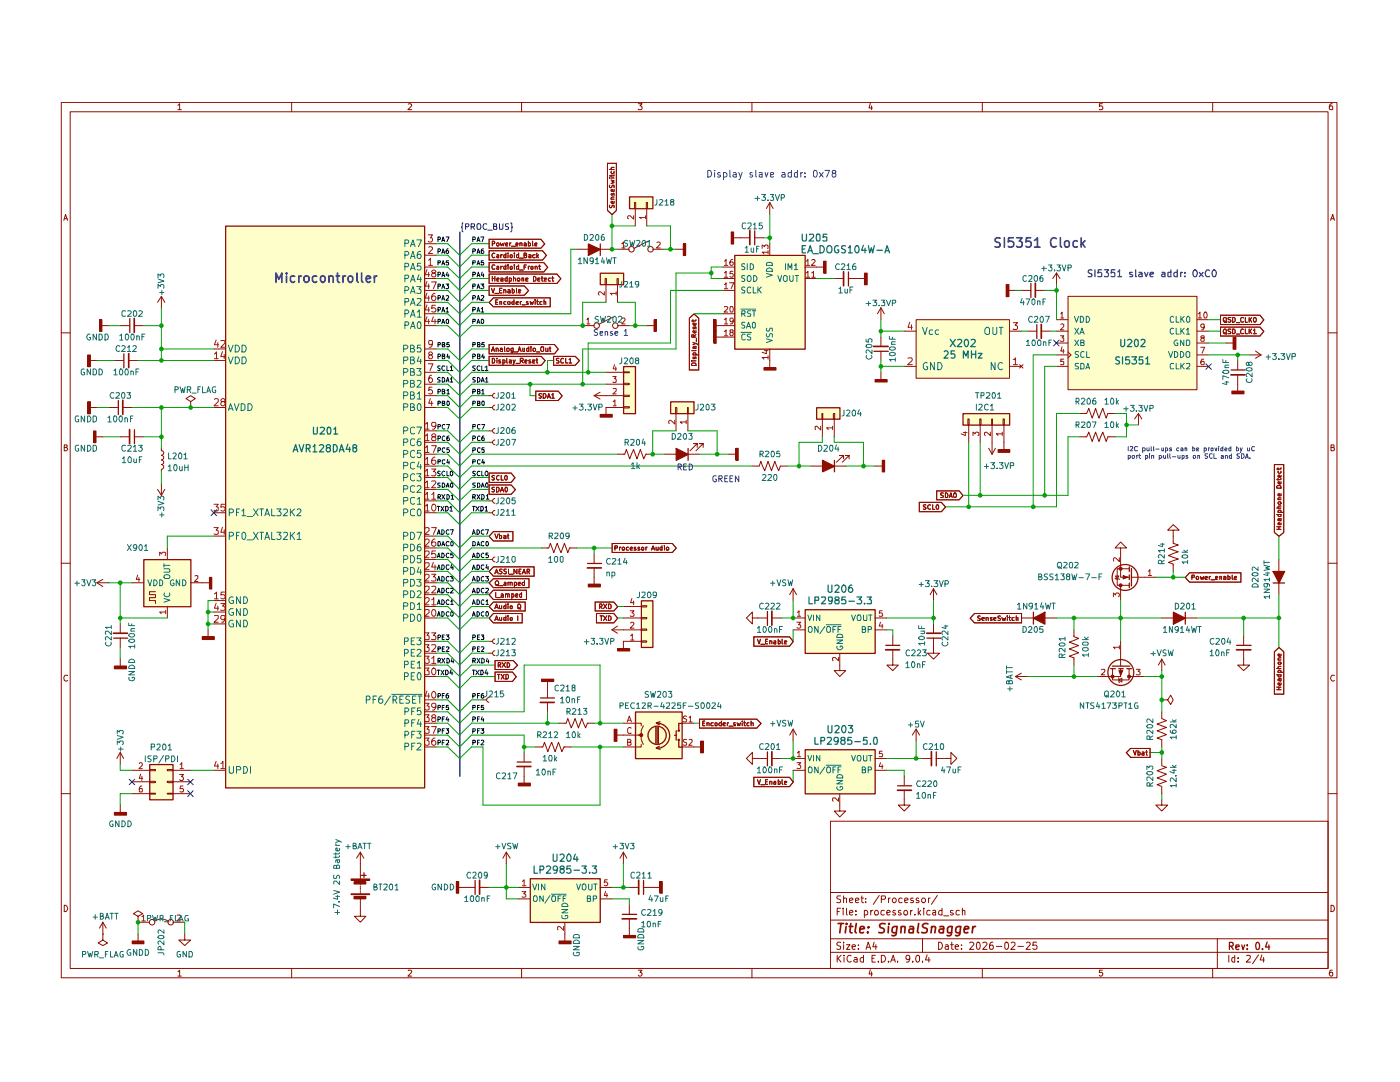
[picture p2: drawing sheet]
<svg xmlns="http://www.w3.org/2000/svg" width="279mm" height="216mm" viewBox="0 0 279 216" stroke-linecap="round" stroke-linejoin="round" font-family="sans-serif">
<g fill="none" stroke="#8d0e00" stroke-width=".2">
<path d="M12.2 20.4h254.6v174.7h-254.6zM14 22.3h251v170.9h-251zM35.5 21l.4-.3v1.2M35.5 21.9h.7M58.2 20.4v1.9M81.5 20.8l.4-.1 .3 .3-.8 .9h.8M104.1 20.4v1.9M127.4 20.7h.7l-.4 .4 .4 .3v.3l-.1 .2-.6-.1M150.1 20.4v1.9M173.7 20.6l-.3 .9h.7M173.9 21.1v.8M196 20.4v1.9"/>
<path d="M220 20.7h-.6v.6l.4-.2 .3 .3v.3l-.2 .2-.5-.1M242 20.4v1.9M265.9 20.7l-.4 .1a.94 .94 0 0 0 0 1.1l.5-.1v-.5l-.4-.2-.3 .3M12.7 44l.4-1.2 .4 1.2M12.8 43.6h.6M265.6 44l.4-1.2 .3 1.2M265.6 43.6h.6M12.2 66.4h1.8M265 66.4h1.8M12.8 89.3h.5v-.5h-.5v1.2h.4l.3-.5-.3-.2M265.6 89.3h.5l.1-.4-.6-.1v1.2l.6-.1 .1-.4-.2-.2M12.2 112.4h1.8"/>
<path d="M265 112.4h1.8M13.5 134.8l-.5-.1a.67 .67 0 0 0-.3 .7 .67 .67 0 0 0 .5 .5l.3-.1M266.3 134.8l-.5-.1a.67 .67 0 0 0-.2 .7 .67 .67 0 0 0 .5 .5l.2-.1M12.2 158.4h1.8M265 158.4h1.8M165.7 163.9h99.3v29.3h-99.3zM165.7 178.1h99.3M167.8 178.8h-.6l-.2 .2 .2 .4 .6 .2v.4l-.3 .1-.5-.1M168.4 179.4l.2-.2 .3 .1v.8M168.4 178.8v1.3M169.5 179.7l.7-.2-.2-.3-.5 .2v.6l.3 .1 .3-.1M170.7 179.7l.7-.2-.2-.3-.5 .2v.6l.3 .1 .3-.1"/>
<path d="M171.8 179.2h.5M172 178.8v1.2l.3 .1M172.8 180v.1M172.8 179.3v.1M175.5 178.7l-1.2 1.8M175.9 179.4h.8v-.5l-.8-.1v1.3M177.3 179.2v.9M177.7 179.2l-.4 .2M178.1 179.4l.2-.2h.3l.3 .2v.5l-.3 .2h-.3l-.2-.2zM180 179.3l-.4-.1-.2 .2v.6h.6M180.5 179.7l.7-.2-.1-.2-.4-.1-.2 .2v.6l.2 .1 .4-.1M182.2 179.3l-.3-.1-.2 .2 .2 .3h.3l.1 .3-.2 .1-.4-.1"/>
<path d="M183.3 179.3l-.3-.1-.2 .2 .2 .3h.3l.1 .3-.1 .1-.5-.1M183.9 179.4l.3-.2h.2l.3 .2v.5l-.3 .2h-.2l-.3-.2zM185.3 179.2v.9M185.6 179.2l-.3 .2M187.1 178.7l-1.2 1.8M12.8 180.6a.64 .64 0 0 1 .7 .7 .64 .64 0 0 1-.7 .6zM35.5 193.9l.4-.3v1.2M35.5 194.8h.7M58.2 193.2v1.9M81.5 193.7l.5-.1 .2 .3-.8 .9h.8M104.1 193.2v1.9M127.4 193.6h.7l-.4 .4 .4 .1v.4l-.2 .3h-.4l-.1-.2"/>
<path d="M150.1 193.2v1.9M165.7 190h99.3M165.7 187.3h99.3M165.7 183.6h99.3M167.1 190.6v1.4M167.1 181.9h.4M167.3 191.2l.5 .8M167.8 188.1l-.5-.1-.3 .3 .1 .3 .7 .2v.5l-.3 .1h-.5M167.8 181.2h-.7v1.4M167.8 190.6l-.7 .8M168.3 181.2v.2M168.3 181.6v1"/>
<path d="M168.4 188v.2M168.4 188.5v.9M168.4 190.6v.1M168.4 191v1M168.9 188.5h.7l-.7 .9h.7M168.9 181.2v1.3l.2 .1M169.5 182.2l.7-.2-.2-.4-.4 .1-.1 .7 .3 .2 .3-.1M169.9 190.7a.62 .62 0 0 0-.9 .5 .62 .62 0 0 0 .8 .7l.1-.1M170 188.9l.7-.1-.1-.3-.6 .2v.5l.3 .2h.3M170.5 191.1l.4-.1 .2 .2v.8M170.8 182.5v.1M170.8 181.7v.2"/>
<path d="M171.1 191.4l-.7 .2v.2l.2 .2 .5-.1M171.3 189.3v.1M171.3 188.6v.1M172.3 191.1l-.4-.1-.2 .3v.4l.2 .3 .4-.1M172.3 190.6v1.4M172.5 181.7l.4-.1a.6 .6 0 0 1 .2 .9h-.6M172.5 181.6v1.5M172.8 189.4l.5-1.4 .5 1.4M173 189h.6M173.7 193.5l-.3 .8h.7M173.8 181.6v1M173.9 193.9v.9"/>
<path d="M174 191.2h.4M174.2 181.6l-.3 .1-.1 .3M174.4 188l-.2 .9h.8M174.6 181.8l.4-.2a.6 .6 0 0 1 .2 .9h-.6zM174.7 190.6h-.7v1.4h.7M174.8 188.5v.9M175.3 191.8v.2M175.9 190.6a.7 .7 0 0 1 .8 .7 .7 .7 0 0 1-.8 .7zM176.5 181.7l-.4-.1-.3 .4 .1 .5h.6M177 182.2l.7-.2-.1-.3-.4-.1-.2 .3v.5l.2 .2 .4-.1M177.3 191.8v.2M177.8 192l.5-1.4 .4 1.4"/>
<path d="M177.9 191.6h.7M178.7 181.7l-.4-.1-.1 .4 .4 .2 .2 .2-.2 .2-.4-.1M179.1 191.8v.2M179.8 181.7l-.4-.1-.1 .4 .4 .2 .2 .2-.2 .2-.4-.1M180.5 181.8l.4-.2a.6 .6 0 0 1 .2 .9h-.6zM181.6 191.2l-.3 .3h-.2l-.3-.3v-.3l.3-.3 .4 .1 .1 .2a1.13 1.13 0 0 1-.4 1.1h-.3M181.7 181.6v1M182.1 181.6l-.3 .1-.1 .3M182.2 191.8v.2M182.6 182.5v.1M182.9 190.7l.4-.1 .2 .3v.8l-.2 .3a.73 .73 0 0 1-.6-.6 .73 .73 0 0 1 .2-.7zM183.3 181.2v1.4"/>
<path d="M183.3 182.1l.5 .5M183.8 181.6l-.5 .6M184.1 191.8v.2M184.1 187.3v2.7M184.4 181.2v.2M184.4 181.6v1M185 190.5l-.3 1.1h.9M185.4 191v1M185.6 181.7l-.4-.1-.3 .4 .1 .5h.6M186.1 181.7h.6v.9M186.7 182l-.6 .2v.3h.6M187.3 188a.72 .72 0 0 1 .8 .7 .72 .72 0 0 1-.8 .7z"/>
<path d="M188 181.7l-.3-.1-.4 .4 .1 .5h.6M188 181.2v1.4M188.3 182.7h1.1M188.7 188.6l.4-.1 .2 .2v.7M189.3 188.8h-.5l-.2 .3 .2 .3h.5M189.7 188.5h.6M189.9 188v1.4h.4M190.2 181.7h-.5v.4l.5 .1 .1 .2-.3 .2-.3-.1M190.6 188.9l.7-.1-.2-.3-.5 .2v.5l.3 .2h.3M191.5 181.7l-.5-.1-.2 .4 .1 .5h.6M191.9 189.3v.1M191.9 188.6v.1"/>
<path d="M192.1 181.8l.1-.2 .4 .1v.9M192.1 181.2v1.4M193.5 188.2l.6-.2 .2 .3v.3l-.8 .8h.8M194.9 188.2l.3-.2a.81 .81 0 0 1 0 1.4l-.3-.1v-.5zM196 193.2v1.9M196.1 188.2l.6-.2 .3 .3-.1 .3-.8 .8h.9M198.2 188l-.5 .1-.2 .5 .1 .8h.6v-.8h-.6l-.1 .2M198.8 188.8h1.1M200.8 188a.78 .78 0 0 1 .6 .6 .78 .78 0 0 1-.3 .8h-.3l-.3-.2v-.9zM201.8 188.2l.2-.2 .5 .1 .1 .5-.9 .8h.9M203.2 188.8h1.1M204.8 188.2l.2-.2h.4l.1 .1 .1 .3-.8 1h.8"/>
<path d="M206.9 188h-.7l-.1 .7 .7-.1 .2 .6a.52 .52 0 0 1-.9 .1M220 193.6h-.6v.5h.6l.1 .4-.3 .3-.4-.2M242 193.2v1.9M242.9 187.3v5.9M245.2 190.6v1.4M246.4 191.1l-.3-.1-.3 .3 .1 .6h.5M246.4 190.6v1.4M247.1 191.8v.2M247.1 191.1v.1M248.8 190.7l.5-.1 .2 .4-.8 1h.8M251.2 190.5l-1.2 1.8M251.8 190.5l-.3 1.1h.8"/>
<path d="M252.2 191v1M265.6 180.6a.64 .64 0 0 1 .7 .7 .64 .64 0 0 1-.7 .6zM265.9 193.6l-.4 .1a.82 .82 0 0 0 .1 1.1l.4-.2v-.5l-.4-.1-.3 .3"/>
</g>
<path d="M245.4 188.8l.6-.1v-.6l-.6-.1v1.5M245.7 188.8l.4 .7M246.6 189l.7-.1-.1-.4h-.5l-.1 .2 .1 .7h.5M247.8 188.5l.3 1 .3-1M248.9 189.3v.2M248.9 188.5v.2M250.7 188.2l.2-.2a.8 .8 0 0 1 .5 .8 .8 .8 0 0 1-.5 .7l-.2-.2-.1-.4zM252 189.3v.2M252.9 188l-.3 1h.8M253.2 188.5v1" fill="none" stroke="#8d0e00" stroke-width=".25"/>
<g fill="none" stroke="#8d0e00" stroke-width=".34">
<path d="M167.3 184.3h1.1M167.8 184.3l-.2 1.8M168.9 184.9l-.2 1.2M168.9 184.3v.1M169.5 184.9h.7M169.8 184.3l-.2 1.6 .1 .1 .3 .1M170.9 184.3l-.3 1.6 .3 .2M171.6 185.5l.9-.2-.1-.4h-.7l-.1 1 .1 .2 .6-.1M173.2 186v.1M173.3 184.9l.1 .1-.1 .1v-.2v.2M176.7 184.4a.79 .79 0 0 0-1.1 .2v.4l.7 .3 .2 .5a.79 .79 0 0 1-1.1 .2M177.3 184.9l-.1 1.2"/>
<path d="M177.4 184.3v.1M179 184.9l-.2 1.7-.4 .1-.4-.1M179 184.9a.65 .65 0 0 0-.9 .3v.8l.2 .1 .6-.1M179.9 185l.2-.1h.5l-.1 1.2M179.9 184.9l-.1 1.2M181.6 184.9h.6v1.2M182.3 185.3l-.7 .1-.2 .3v.3l.2 .1 .6-.1M183.3 184.3l-.2 1.6 .2 .2M185.2 184.4a.79 .79 0 0 0-1.1 .2l.2 .4 .7 .4-.1 .6a.92 .92 0 0 1-1 0M185.9 185l.3-.1h.4v1.2M186 184.9l-.2 1.2M187.6 184.9h.7v1.2"/>
<path d="M188.3 185.3l-.8 .2-.1 .2 .1 .3 .2 .1 .6-.1M190 184.9l-.2 1.7-.3 .1-.5-.1M190 184.9a.65 .65 0 0 0-.9 .3v.8a.64 .64 0 0 0 .8 0M191.7 184.9l-.2 1.7-.4 .1-.4-.1M191.7 184.9a.65 .65 0 0 0-.9 .3v.8l.2 .1 .6-.1M192.4 185.5l.9-.2-.1-.4h-.6l-.2 1 .3 .2 .5-.1M194.2 184.9l-.2 1.2M194.7 184.9l-.6 .3"/>
</g>
<g fill="#fdfec9">
<path d="M128 119.8h2.3v9.4h-2.3z"/>
<path d="M28.7 111.6h9.4v9.4h-9.4z"/>
<path d="M29.8 152.5h4.7v7h-4.7z"/>
<path d="M105.8 175.3h14v8.7h-14z"/>
<path d="M162.9 81.3h4.7v2.3h-4.7z"/>
<path d="M119.8 54.5h4.6v2.3h-4.6z"/>
<path d="M124.4 73.1h2.4v9.4h-2.4z"/>
<path d="M125.6 39.2h4.7v2.4h-4.7z"/>
<path d="M133.8 80.1h4.7v2.4h-4.7z"/>
<path d="M160.6 121.6h14v8.7h-14z"/>
<path d="M126.8 142h9.3v9.3h-9.3z"/>
<path d="M160.6 149.6h14v8.8h-14z"/>
<path d="M146.6 50.9h14v18.7h-14z"/>
<path d="M45 45.1h39.7v112.1h-39.7z"/>
<path d="M192.1 82.5h9.4v2.3h-9.4z"/>
<path d="M182.8 63.8h18.7v11.7h-18.7z"/>
<path d="M213.1 59.1h25.8v18.7h-25.8z"/>
</g>
<path d="M118.8 120.1h3.7l.8 1-.8 .8h-3.7zM119.7 121h.4l.1-.2-.2-.3h-.3v.9M119.8 121l.4 .4M120.4 120.5l.7 .9M121.1 120.5l-.7 .9M121.4 120.5l.6 .3v.5l-.2 .1h-.4z" fill="none" stroke="#8d0e00" stroke-width=".2"/>
<path d="M117.4 116.5h2.4v.5h-2.4z" fill="#8d0e00"/>
<path d="M117.3 112.4h2.8M117.4 116.6h2.4v.5h-2.4zM128 119.9h2.3v9.3h-2.3zM123.3 129.4h2.3v.5h-2.3z" fill="none" stroke="#8d0e00" stroke-width=".25"/>
<g fill="none" stroke="#8d0e00" stroke-width=".2">
<path d="M97.6 111.6h.6M98.5 113.1h8.1v1.9h-8.1l-.9-1zM98.5 115.5h7.1v1.8h-7.1l-.9-1zM98.5 117.8h6.6v1.8h-6.6l-.9-.9zM98.8 114.5l.3-.9 .3 .9M98.8 111.2a.47 .47 0 0 0-.5 .4 .47 .47 0 0 0 .5 .5M98.8 114.2h.6M98.9 116l.4-.1a.59 .59 0 0 1 .1 .9l-.5-.1zM98.9 118.2v1M99 116.6h.3l.2 .3M99.1 119.2h.8M99.7 116.9h.7"/>
<path d="M100 118.6l.3-.1 .2 .2v.5M100.2 113.6l-.5 .1v.2l.5 .3-.2 .3-.3-.1M100.5 118.7l-.5 .1 .1 .4 .4-.1M100.6 116.2h.4v.6h-.4l-.1-.2 .5-.1M100.9 118.7l.1-.2 .3 .2v.5M100.9 118.5v.7M101 113.6h-.4l-.1 .1 .2 .3 .3 .1v.3h-.5M101.3 118.7l.1-.2 .2 .1v.6M101.4 116.3l.4-.1v.6M101.4 116.2v.6M101.5 113.6v.9M101.6 114.6h.8"/>
<path d="M101.8 116.3h.4v.5M102.1 118.6l.3-.1 .2 .2-.2 .5-.3-.1M102.1 118.5v.9M102.7 116.8l.4-.1-.1-.5h-.3v.9M102.9 118.8l.4-.1-.1-.2-.3 .1v.5h.4M103.2 113.6v.9l-.6-.9v.9M103.4 116.5h.4v-.3l-.4 .1v.4l.4 .1M103.6 114h.2M104 113.6h-.4v.9h.4M104.1 118.6l-.3-.1-.1 .2 .1 .5 .3-.1M104.1 118.2v1M104.3 114.5l.3-.9 .3 .9"/>
<path d="M104.3 114.2h.5M104.7 115.9v.9h-.4l-.1-.4 .1-.2h.4M105.2 114h.4l.1-.3-.5-.1v.9M105.4 114l.3 .5M118.6 110.4v2M118.6 113.3v3.2M98.5 122.4h5.7v1.9h-5.7l-.9-.9zM98.5 120.1h6.3v1.8h-6.3l-.9-.8zM98.8 123.8l.3-.9 .3 .9M98.8 121.4l.3-.9 .3 .9M98.8 123.6h.6M98.8 121.2h.6"/>
<path d="M99.7 123.2v.4l.2 .2 .2-.1M99.7 120.9v.5h.4M100.1 120.9v.5M100.1 123.2v.6M101 123.2l-.5 .1v.4h.5M101 120.5v.9h-.4l-.1-.5h.5M101 122.9v.9M101.4 122.9v.1M101.4 120.5v.1M101.4 120.9v.5M101.4 123.2v.6M101.8 123.3l.3-.1 .1 .5h-.4z"/>
<path d="M101.8 120.9h.4l-.1 .5h-.3zM103.3 120.7l.4-.2a.59 .59 0 0 1 .1 .9h-.5zM103.3 122.9v.9M103.5 121.3l.4 .2M119 122.4h3.5l.8 1-.8 .9h-3.5zM119.8 122.9h.5M120 122.9v.9M120.4 122.9l.7 .9M121.1 122.9l-.7 .9M121.4 122.9l.6 .2v.5l-.4 .2h-.2zM122.1 125.7h5.9M122.1 125.7l1.1 .7"/>
<path d="M123.2 124.9l-1.1 .8M124.4 123.3h3.6M124.4 121h3.6M128 127.9h1.1v.2h-1.1zM128 125.5h1.1v.3h-1.1zM128 123.2h1.1v.3h-1.1zM128 120.9h1.1v.2h-1.1zM128 128h-3.6v1.4"/>
</g>
<path d="M117.2 113.3h2.8" fill="none" stroke="#8d0e00" stroke-width=".34"/>
<path d="M123.2 129.6h2.4" fill="none" stroke="#8d0e00" stroke-width=".42"/>
<path d="M126.1 119.4l-.2 .9h.6M126.4 119.9v.8M125.8 121.9h.7l-.4 .4 .3 .1v.6l-.6-.1M125.9 126.9l.3-.4v1.2M125.9 124.3l.4-.1 .2 .3-.7 .8h.7M125.9 127.7h.6" fill="none" stroke="#af1500" stroke-width=".2"/>
<path d="M22.8 162.1h2.4v.5h-2.4z" fill="#8d0e00"/>
<path d="M22.9 162.1h2.3v.5h-2.3zM70.1 175.5h3.7" fill="none" stroke="#8d0e00" stroke-width=".25"/>
<path d="M24 160.6v1.5M70.1 178.4h3.7M70.1 175.4h3.7v.2h-3.7zM70.1 178.3h3.7v.2h-3.7zM70.6 176h2.4v.4h-2.4zM71.9 170l.7 1.2M71.9 170l-.7 1.2M71.9 170v2.3M71.9 181.7v1.1h1.1l-1.1 1.2-1.2-1.2h1.2" fill="none" stroke="#8d0e00" stroke-width=".2"/>
<path d="M70.6 176.2h2.4" fill="none" stroke="#8d0e00" stroke-width=".42"/>
<path d="M70.6 178.9h2.4v.5h-2.4z" fill="#8d0e00"/>
<g fill="none" stroke="#8d0e00" stroke-width=".2">
<path d="M26.4 116.3h2.3M31 118.1h-1.2v.6h1.2v.5h-1.2v.6h1.2v.6M33.4 109.3v2.3M38.1 116.3h3.7M33.4 121v2.3M70.6 178.9h2.4v.5h-2.4zM71.9 172.3v3.1M71.9 176.3v.3M71.9 176.8v.3M71.9 177.2v.3M71.9 177.8v.2M71.9 178.2v.2"/>
<path d="M71.9 179.4v2.3"/>
</g>
<path d="M28.7 111.7h9.4v9.4h-9.4zM41.8 115.2h.4v2.3h-.4zM72.1 174.7h1M72.6 174.2v.9" fill="none" stroke="#8d0e00" stroke-width=".25"/>
<path d="M27.5 114.8l-.3 .8h.7M27.7 115.3v.7M31.9 110.9v-.7l.4 .3 .2-.3h.5v.7M38.9 114.9h.6v.5l-.7 .6h.7M33.1 122.1h-1.2l.3 .4M33.1 121.8v.7" fill="none" stroke="#af1500" stroke-width=".2"/>
<path d="M29.5 115.7l.4 1.2 .4-1.2M30.7 115.7a.58 .58 0 0 1 .7 .7l-.3 .4-.4 .1zM31.9 115.7h.2l.4 .2v.6l-.4 .4h-.2zM32.7 119.4l1.2 .4-1.2 .4M32.7 114.9a.65 .65 0 0 1 .7-.2 .65 .65 0 0 1 .5 .5l-.2 .2h-.8zM32.7 113.5h.9l.3 .2-.1 .5h-1.1M32.7 112.5v.7M32.7 112.8h1.2M32.8 118.3l-.1 .3a.6 .6 0 0 0 .6 .5 .6 .6 0 0 0 .6-.5l-.1-.3M34.7 115.8l-.3-.1a.61 .61 0 0 0-.4 .6 .61 .61 0 0 0 .5 .6l.2-.2v-.3h-.2M35.9 115.7v1.2l-.7-1.2v1.2M36.4 115.7l.6 .2 .1 .3-.1 .5-.3 .2h-.3z" fill="none" stroke="#116e6f" stroke-width=".2"/>
<path d="M42 115.2v2.3" fill="none" stroke="#8d0e00" stroke-width=".42"/>
<path d="M40.3 127h2.4v.5h-2.4z" fill="#8d0e00"/>
<path d="M22.7 127.3h2.8M40.4 127.1h2.4v.5h-2.4zM29.9 152.6h4.6v7h-4.6z" fill="none" stroke="#8d0e00" stroke-width=".25"/>
<g fill="none" stroke="#8d0e00" stroke-width=".2">
<path d="M24 124.5v1.9M24 127.3v1.9M41.5 125.7v1.3M24 150.2l.7 1.1M24 150.2l-.7 1.1M24 150.2v2.3M26.4 153.7h3.4M26.4 156h3.4M26.4 158.4h3.4M29.8 153.5h1.2v.3h-1.2zM29.8 155.9h1.2v.3h-1.2zM29.8 158.3h1.2v.1h-1.2z"/>
<path d="M33.4 153.5h1.1v.3h-1.1zM33.4 155.9h1.1v.3h-1.1zM33.4 158.3h1.1v.1h-1.1zM34.5 153.7h3.6M34.5 156h3.6M34.5 158.4h3.6"/>
</g>
<path d="M27.8 152.4l.4-.2 .2 .2v.3l-.7 .7h.7M28.1 154.5l-.3 .8h.7M28.3 156.8h-.2l-.3 .4v.7h.6l-.1-.6h-.4l-.1 .2M28.3 154.9v.8M35.9 154.6h.7l-.4 .4 .3 .1v.6h-.5l-.1-.1M35.9 152.5l.4-.3v1.2M35.9 153.4h.7M36.5 156.8h-.5l-.1 .6 .6-.1v.7l-.6-.1" fill="none" stroke="#af1500" stroke-width=".2"/>
<path d="M22.6 126.4h2.8" fill="none" stroke="#8d0e00" stroke-width=".34"/>
<path d="M22.8 132.9h2.4v.5h-2.4z" fill="#8d0e00"/>
<path d="M22.9 132.9h2.3v.5h-2.3z" fill="none" stroke="#8d0e00" stroke-width=".25"/>
<g fill="none" stroke="#8d0e00" stroke-width=".2">
<path d="M24 131.5v1.4M27.6 184h2.2M30.8 183.8a2.33 2.33 0 0 1 2.8 0M34.5 184h2.4"/>
<circle cx="30.3" cy="184" r=".55"/>
<circle cx="34.1" cy="184" r=".55"/>
</g>
<path d="M28.3 182.9l.4-.3v1.2M28.3 183.8h.7M35.3 182.7l.6-.1 .1 .1-.1 .4-.6 .7h.7" fill="none" stroke="#af1500" stroke-width=".2"/>
<path d="M26.4 187.7h2.3v.6h-2.3z" fill="#8d0e00"/>
<path d="M26.4 187.8h2.3v.5h-2.3z" fill="none" stroke="#8d0e00" stroke-width=".25"/>
<path d="M20.5 186.4v1.2l-.9 .6 .9 .5 1-.5-1-.6M20.5 186.4h.1M20.5 184l-.7 1.2M20.5 184l.7 1.2M20.5 184v2.4M27.6 182.8l-1-.5 1-.6 .9 .6-.9 .5v1.2M27.6 184h.1M27.6 186.4v1.3M36.9 186.4v1.2h1.2l-1.2 1.1-1.2-1.1h1.2" fill="none" stroke="#8d0e00" stroke-width=".2"/>
<path d="M122.5 145.5h.6v2.4h-.6z" fill="#8d0e00"/>
<path d="M122.6 145.5h.5v2.4h-.5z" fill="none" stroke="#8d0e00" stroke-width=".25"/>
<path d="M123.1 146.7h1.3" fill="none" stroke="#8d0e00" stroke-width=".2"/>
<path d="M103.4 156.2h2.4v.6h-2.4z" fill="#8d0e00"/>
<path d="M103.2 152.1h2.8M103.5 156.3h2.3v.5h-2.3zM91.1 175.9h.4v2.3h-.4zM94.8 175.7v2.8M105.8 175.3h14v8.8h-14zM128.4 175.7v2.8M131.7 175.9h.5v2.3h-.5zM124.2 182.5h2.9M124.5 186.7h2.3v.4h-2.3z" fill="none" stroke="#8d0e00" stroke-width=".25"/>
<g fill="none" stroke="#8d0e00" stroke-width=".2">
<path d="M104.6 150.2v1.8M104.6 152.9v3.3M91.5 177.1h3.3M95.7 177.1h1.9M101 170l-.6 1.2M101 170l.8 1.2M101 170v2.3M103.4 177.1h2.4M103.4 179.4h2.4M119.8 177.1h2.3M119.8 179.4h2.3M124.4 170l-.7 1.2"/>
<path d="M124.4 170l.7 1.2M124.4 170v2.3M125.6 177.1h1.9M128.4 177.1h3.3M112.7 184v2.4M125.6 180.5v1.9M125.6 183.3v3.3"/>
</g>
<path d="M103.2 152.9h2.8M95.7 175.6v2.8M127.5 175.6v2.8M124.2 183.3h2.8" fill="none" stroke="#8d0e00" stroke-width=".34"/>
<path d="M91.3 175.9v2.3M131.9 175.9v2.3M124.4 186.9h2.4" fill="none" stroke="#8d0e00" stroke-width=".42"/>
<path d="M104.2 177.9h.7l-.4 .4 .4 .1v.5l-.1 .1-.6-.1M104.3 175.9l.3-.3v1.1M104.3 176.7h.6M120.9 177.8l-.3 .9h.7M121.1 178.3v.7M121.2 175.6h-.5l-.1 .5 .4-.1 .3 .2-.1 .5h-.6M112.5 184.9v.7l-.9-.7h-.3l.1 .6" fill="none" stroke="#af1500" stroke-width=".2"/>
<g fill="none" stroke="#116e6f" stroke-width=".2">
<path d="M106.3 176.4l.4 1.2 .4-1.2M106.5 178.9l.1-.1h.5l.1 .3-.1 .8h-.5l-.1-.2zM107.5 176.4v1.2M108.4 178.8v1.1l-.7-1.1v1.1M108.7 176.4v1.2l-.6-1.2v1.2M109.8 178.7l-1.1 1.5M110 178.4h3M110.3 178.8h.4l.2 .1v.8l-.2 .2h-.4l-.2-.4zM111.4 179.3h.4M112 178.8h-.6v1.1M112.4 179.3h.4M113 178.8h-.6v1.1"/>
<path d="M115.1 176.4l.3 1.2 .5-1.2M116.2 176.6l.5-.2a.65 .65 0 0 1 .3 .7 .65 .65 0 0 1-.5 .5l-.3-.2zM117.2 179.3h.5l.1-.4-.6-.1v1.1h.6l.1-.4-.3-.2M117.5 176.4v.9l.1 .3 .5-.1v-.2v-.9M118.4 179.4l.6-.1v-.5h-.6v1.1M118.5 176.4h.7M118.8 176.4v1.2M112.1 182.7v.5a.72 .72 0 0 0 1.2-.4l-.1-.1h-.4v.1M112.1 181.5h1.2l-1.2 .7h1.2M112.1 180.5a.66 .66 0 0 1 .8-.3 .66 .66 0 0 1 .4 .7h-1.2z"/>
</g>
<path d="M111.5 187.7h2.4v.6h-2.4z" fill="#8d0e00"/>
<path d="M163 81.4h4.6v2.2h-4.6zM166.5 91.9v2.2M107.9 139.3h2.8M108.1 135.5h2.4v.5h-2.4zM111.6 187.8h2.4v.5h-2.4z" fill="none" stroke="#8d0e00" stroke-width=".25"/>
<g fill="none" stroke="#8d0e00" stroke-width=".2">
<path d="M123.2 90.6h1.5l.3-.9 .7 1.9 .7-1.9 .7 1.9 .7-1.9 .7 1.9 .4-1h1.4M164 82.5h.2v1.1h-.2zM164.1 83.6v3.6M164.1 93h2.4M166.3 82.5h.3v1.1h-.3zM166.5 83.6v3.6M168.4 91.6v-.7h-.8h.8l-1.5 1.3M169.5 91.6v-.7h-.7h.7l-1.4 1.3M122.2 108.5h12l.8 .9-.8 .8h-12zM122.7 109.3h.4l.1-.3-.5-.1v.9M123.6 109.2v.6M123.9 109.2l-.3 .1"/>
<path d="M124.2 109.3l.1-.1 .4 .1-.1 .5h-.4zM125.4 109.3h-.4v.4l.4 .1M125.8 109.5l.4-.1-.1-.2-.3 .1v.4l.4 .1M126.9 109.3l-.2-.1-.2 .1 .5 .4-.5 .1M127.6 109.3l-.1-.1-.2 .1 .4 .4-.4 .1M128.1 109.3h.4l-.1 .5-.3-.1zM128.9 109.2v.6M129.2 109.2l-.3 .1M130 109.8l.3-.9 .4 .9M130.1 109.5h.4M130.9 109.2v.5h.5M131.4 109.2v.6"/>
<path d="M132.1 108.9v.9h-.3l-.1-.5 .2-.1 .2 .1M132.6 108.9v.1M132.6 109.2v.6M133 109.3l.3-.1 .2 .1-.1 .5h-.4zM96.4 139.7h.7M97.6 139.2a.47 .47 0 0 0-.5 .5 .47 .47 0 0 0 .5 .4M97.6 128h.6M97.6 130.3h.6M98.8 127.5a.47 .47 0 0 0-.5 .5 .47 .47 0 0 0 .5 .4M98.8 129.9a.47 .47 0 0 0-.5 .4 .47 .47 0 0 0 .5 .5M98.8 134.1h3.5l.7 .9-.7 1h-3.5zM98.8 131.8h3.6l.9 1-.9 .8h-3.6z"/>
<path d="M99.3 134.6h.5M99.4 132.7h.5v-.3l-.1-.2h-.4v.9M99.5 134.6v.9M99.6 132.7l.3 .4M100 134.6l.6 .9M100.2 132.2l.7 .9M100.6 134.6l-.6 .9M100.9 132.2l-.7 .9M101 134.6h.3l.2 .2v.4l-.3 .3h-.2zM101.2 132.2a.54 .54 0 0 1 .5 .4 .54 .54 0 0 1-.1 .5h-.4zM109.3 135.9v3.3M106.9 149h1.4l.4-.9 .6 1.9 .8-1.9 .7 1.9 .7-1.9 .6 1.9 .5-1h1.3"/>
<path d="M109.3 140.2v1.8M111.5 144.3h1.5l.3-.9 .7 1.8 .8-1.8 .6 1.8 .7-1.8 .8 1.8 .3-.9h1.4M112.7 186.4v1.3"/>
</g>
<g fill="none" stroke="#0c0c0c" stroke-width=".2">
<path d="M87.2 115.9l.4-.9 .2 .9M87.2 113.7l.4-1 .2 1M87.2 118.3l.4-.9 .2 .9M87.2 111.3l.4-.9 .2 .9M87.3 115.7h.5M87.3 113.3h.5M87.3 118.1h.5M87.3 111h.5M88.2 115a.54 .54 0 0 1 .4 .4 .54 .54 0 0 1-.1 .5h-.3zM88.2 112.7h.3a.53 .53 0 0 1 .2 .6 .53 .53 0 0 1-.5 .4zM88.2 119.7a.54 .54 0 0 1 .4 .3 .54 .54 0 0 1-.1 .6h-.3zM88.2 117.4h.3a.53 .53 0 0 1 .2 .6 .53 .53 0 0 1-.5 .3z"/>
<path d="M88.2 110.4a.47 .47 0 0 1 .5 .4 .47 .47 0 0 1-.5 .5zM89.6 115.1a.39 .39 0 0 0-.4 0 .39 .39 0 0 0-.2 .4l.2 .4h.4M89.6 112.8l-.4-.1a.54 .54 0 0 0-.2 .6 .54 .54 0 0 0 .4 .4l.2-.2M89.6 119.8a.42 .42 0 0 0-.6 .1 .42 .42 0 0 0 .1 .6h.5M89.6 117.5l-.4-.1a.54 .54 0 0 0-.2 .5 .54 .54 0 0 0 .4 .4l.2-.1M89.6 110.4a.42 .42 0 0 0-.6 .4 .42 .42 0 0 0 .6 .4M89.9 115h.6l-.4 .4 .4 .1-.1 .4h-.5M90 117.5l.4-.1 .1 .2-.6 .7h.6M90.1 112.6l-.1 .7h.5M90.4 110.4h-.4v.4l.3-.1 .2 .4-.2 .2-.3-.1M90.4 113v.7M94.3 113.7l.2-1 .4 1"/>
<path d="M94.3 115.9l.2-.9 .4 .9M94.3 111.3l.2-.9 .4 .9M94.3 118.3l.2-.9 .4 .9M94.4 115.7h.4M94.4 113.3h.4M94.4 118.1h.4M94.4 111h.4M95.2 112.7h.3a.53 .53 0 0 1 .2 .6 .53 .53 0 0 1-.5 .4zM95.2 115a.54 .54 0 0 1 .5 .4 .54 .54 0 0 1-.2 .5h-.3zM95.2 110.4a.47 .47 0 0 1 .5 .4 .47 .47 0 0 1-.5 .5zM95.2 117.4h.3a.53 .53 0 0 1 .2 .6 .53 .53 0 0 1-.5 .3zM95.2 119.7a.54 .54 0 0 1 .5 .3 .54 .54 0 0 1-.2 .6h-.3z"/>
<path d="M96.6 112.8l-.4-.1-.2 .2v.5l.3 .3 .3-.2M96.6 115.1l-.3-.1-.3 .3v.5l.2 .1h.4M96.6 110.4h-.3l-.3 .2v.4l.3 .3 .3-.1M96.6 117.5l-.4-.1-.2 .2v.5l.3 .2 .3-.1M96.6 119.8l-.3-.1-.3 .2v.5l.2 .2 .4-.1M96.9 115h.6l-.4 .4 .4 .1-.1 .4h-.5M97 117.5l.4-.1 .1 .2-.6 .7h.6M97.1 112.6l-.1 .7h.5M97.4 110.4h-.4v.4l.3-.1 .2 .4-.2 .2-.3-.1M97.4 113v.7M87.2 120.6l.4-.9 .2 .9M87.2 123l.4-1 .2 1"/>
<path d="M87.2 133.7h.6M87.3 120.3h.5M87.3 122.7h.5M87.4 131.9h.4l.1-.4-.1-.1h-.4v.9M87.4 127.2h.4l.1-.3-.1-.2h-.4v.9M87.4 129.5h.4v-.4h-.4v.9M87.4 138.9h.4l.1-.3-.1-.2h-.4v.9M87.5 133.7v1M87.6 131.9l.3 .4M88 133.7l.6 1M88.2 122a.47 .47 0 0 1 .5 .5 .47 .47 0 0 1-.5 .5zM88.2 131.4l.6 .9"/>
<path d="M88.3 127.1h.3M88.3 129.5h.3M88.3 138.8h.3M88.6 133.7l-.6 1M88.7 126.7h-.4v.9h.4M88.7 129.1h-.4v.9h.4M88.7 138.4h-.4v.9M88.8 131.4l-.6 .9M88.9 133.7h.4l.1 .3v.4l-.2 .3h-.3zM89 126.7h.6l-.3 .3 .3 .2v.3l-.2 .1-.4-.1M89.1 129.2l.4-.1 .1 .2-.6 .7h.6M89.2 131.4a.54 .54 0 0 1 .5 .3 .54 .54 0 0 1-.2 .6h-.3z"/>
<path d="M89.4 138.4l-.2 .1-.2 .6 .2 .2 .3-.1v-.4l-.3-.1-.2 .2M89.6 122.1a.42 .42 0 0 0-.6 .4 .42 .42 0 0 0 .6 .4M90 120l.2-.3v.9M90 120.6h.5M90 133.6l-.2 .7h.6M90.1 122a.48 .48 0 0 1 .4 .5 .48 .48 0 0 1-.4 .5l-.1-.2v-.6zM90.2 131.4l-.2 .6h.5M90.2 134.1v.6M90.5 131.7v.6M94.3 123l.2-1 .4 1M94.3 120.6l.2-.9 .4 .9M94.3 133.7h.5"/>
<path d="M94.4 131.9h.4l.1-.5h-.5v.9M94.4 127.2l.5-.1v-.3l-.5-.1v.9M94.4 129.5h.4l.1-.3-.5-.1v.9M94.4 138.9l.5-.1v-.3l-.5-.1v.9M94.4 120.3h.4M94.4 122.7h.4M94.5 133.7v1M94.6 131.9l.3 .4M94.9 133.7l.7 1M95.2 122a.47 .47 0 0 1 .5 .5 .47 .47 0 0 1-.5 .5zM95.2 131.4l.6 .9M95.3 127.1h.3"/>
<path d="M95.3 129.5h.3M95.3 138.8h.3M95.6 133.7l-.7 1M95.7 126.7h-.4v.9h.4M95.7 129.1h-.4v.9h.4M95.7 138.4h-.4v.9M95.8 131.4l-.6 .9M96 133.7h.3a.53 .53 0 0 1 .2 .6 .53 .53 0 0 1-.5 .4zM96 126.7h.6l-.3 .3 .3 .1v.4h-.6M96 129.2h.6v.2l-.6 .6h.6M96.1 131.4h.3l.2 .2v.5l-.1 .2h-.4zM96.5 138.4l-.4 .1-.1 .7 .4 .1 .2-.2-.2-.4-.4 .2"/>
<path d="M96.6 122.1l-.3-.1-.3 .3v.4l.3 .3 .3-.1M97 120l.2-.3v.9M97 120.6h.5M97.1 133.6l-.3 .7h.6M97.1 122a.48 .48 0 0 1 .4 .5 .48 .48 0 0 1-.4 .5l-.1-.2v-.6zM97.2 131.4l-.1 .6h.5M97.2 134.1v.6M97.5 131.7v.6M87.4 141.2h.4v-.4h-.4v.8M87.4 148.2h.4l.1-.3-.1-.2h-.4v.9M87.4 143.5h.4l.1-.3-.1-.2h-.4v1M87.4 145.9l.4-.1v-.4h-.4v.9"/>
<path d="M88.3 141.2h.3M88.3 148.2h.3M88.3 143.5h.3M88.3 145.8h.3M88.7 140.8h-.4v.8M88.7 147.7h-.4v.9M88.7 143h-.4v1M88.7 145.4h-.4v.9M89 147.8h.5v.3l-.5 .5h.5M89 145.4h.5l-.2 .3 .2 .1v.5h-.5M89.3 143l-.3 .6h.6M89.4 143.4v.6"/>
<path d="M89.5 140.8h-.4l-.1 .4 .4-.1 .1 .4h-.5M94.4 148.2h.4l.1-.4-.5-.1v.9M94.4 143.5h.5v-.4l-.5-.1v1M94.4 145.9h.3l.2-.4-.5-.1v.9M94.4 141.2h.4l.1-.4h-.5v.8M95.3 141.2h.3M95.3 148.2h.3M95.3 143.5h.3M95.3 145.8h.3M95.7 147.7h-.4v.9M95.7 143h-.4v1M95.7 145.4h-.4v.9"/>
<path d="M95.7 140.8h-.4v.8M96 145.4h.6l-.4 .3h.3l.1 .5-.2 .1h-.4M96 147.8l.4-.1 .2 .3-.6 .6h.6M96.2 143l-.2 .6h.6M96.5 140.8h-.5v.4l.5-.1v.5l-.5-.1M96.5 143.4v.6"/>
</g>
<path d="M108.1 135.7h2.3" fill="none" stroke="#8d0e00" stroke-width=".42"/>
<path d="M107.8 140.2h2.8" fill="none" stroke="#8d0e00" stroke-width=".34"/>
<path d="M163.8 85v.8l-.8-.8-.3 .1 .1 .6M166.2 85.4h-1.2l.3 .3M166.2 85v.7" fill="none" stroke="#af1500" stroke-width=".2"/>
<path d="M164.2 91.9l2.3 1.1-2.3 1.1z" fill="#8d0e00"/>
<path d="M125.6 39.3h4.7v2.4h-4.7zM119.8 54.5h4.7v2.3h-4.7zM124.5 73.1h2.3v9.4h-2.3zM130.6 63.8h.4v2.3h-.4zM133.9 80.2h4.6v2.3h-4.6zM137.3 89.5v2.4M146.9 89.5h.4v2.4h-.4zM164.2 91.9l2.3 1.1-2.3 1.1z" fill="none" stroke="#8d0e00" stroke-width=".25"/>
<g fill="none" stroke="#8d0e00" stroke-width=".2">
<path d="M121.2 32.6h1.8v9.4l-.8 .8-1-.8zM121.6 35.5h.1M121.6 33.8h.9M121.7 37l-.1 .3 .3 .2 .2-.2 .1-.3h.3v.5M122 35.9l.5 .2-.4 .2 .4 .1-.5 .2M122 39.7h.5M122 35.5h.5M122 34.9v.4M122 38.6v.2l.1 .2 .4-.4v.4M122 34.2v.3l.1 .2 .4-.1v-.4M122.5 39.3h-.4l-.1 .2v.2M122.5 37.8v.4h-.5v-.3l.2-.1 .1 .4"/>
<path d="M122.5 34.9v.2h-.9M122.5 33.4h-.4l-.1 .2v.2M120.8 55.6h.2v1.2h-.2zM120.9 56.8v3.5M121.7 40.9v.5h.3l.3-.5 .2 .1v.4M122.5 40.2v.4h-.4l-.1-.3 .2-.1 .1 .4M123.1 55.6h.3v1.2h-.3zM123.2 56.8v3.5M123.2 49.7h2.4M126.6 40.4h.3v1.2h-.3zM126.8 41.6v3.5M129 40.4h.2v1.2h-.2z"/>
<path d="M129.1 41.6v3.5M129.3 48.1l-2.8 1.5M130.3 49.7h2.3M116.3 65h2.3M120.9 78.9h3.5M120.9 76.7h3.5M120.9 74.3h3.5M122.3 63.3l-2.8 1.4M123.2 65h2.4M124.4 78.9h1.2v.2h-1.2zM124.4 76.5h1.2v.2h-1.2zM124.4 74.2h1.2v.2h-1.2z"/>
<path d="M129.1 65h1.4M120.9 81.3h3.5M124.4 81.1h1.2v.3h-1.2zM134.8 81.3h.3v1.2h-.3zM134.9 90.6h2.4M134.9 82.5v3.5M137.2 81.3h.2v1.2h-.2zM137.3 82.5v3.5M139.1 89.3v-.8h-.6h.6l-1.4 1.5M140.3 89.3v-.8h-.7h.7l-1.4 1.5M145.4 90.6h1.4M150.2 93h1.3l.3-.9 .8 1.8 .7-1.8 .7 1.8 .6-1.8 .8 1.8 .3-.9h1.4"/>
<path d="M161.7 93h2.4M166.5 93h2.3"/>
<circle cx="126" cy="49.7" r=".55"/>
<circle cx="129.8" cy="49.7" r=".55"/>
<circle cx="119.1" cy="65" r=".55"/>
<circle cx="122.8" cy="65" r=".55"/>
</g>
<g fill="none" stroke="#af1500" stroke-width=".2">
<path d="M120.6 58.2v.7l-.8-.7-.4 .3 .2 .4M123 58.5h-1.2l.3 .4M123 58.2v.7M124.1 48.6l.3-.3v1.2M124.1 49.5h.7M126.4 43v.7l-.6-.7h-.4l-.1 .2v.4h.1M128.8 43.4h-1.2l.4 .2M128.8 43v.6M131.1 48.4l.4-.1 .3 .3-.8 .9h.8M117.1 63.8l.3-.3v1.1M117.1 64.6h.6M122.3 75.1h.7l-.4 .5 .4 .1v.5h-.7"/>
<path d="M122.4 77.6l.5-.1 .1 .5-.7 .6h.7M122.6 72.8l-.2 .8h.7M122.9 73.2v.8M124.1 63.5h.5l.2 .2-.7 .9h.7M122.4 80.1l.3-.3v1.2M122.4 81h.6M134.7 83.9v.7l-.9-.7-.3 .1 .1 .5M136.9 84.2h-1.1l.3 .3M136.9 83.9v.6"/>
</g>
<path d="M130.7 63.8v2.3M147.1 89.4v2.4" fill="none" stroke="#8d0e00" stroke-width=".42"/>
<path d="M135 89.5l2.3 1.2-2.3 1.2z" fill="#8d0e00"/>
<path d="M135 89.5l2.3 1.2-2.3 1.2zM176.1 91.9h.4v2.2h-.4zM153.2 122v2.8M160.7 121.7h14v8.7h-14zM176.8 128.8h2.8M153.2 150v2.8" fill="none" stroke="#8d0e00" stroke-width=".25"/>
<g fill="none" stroke="#8d0e00" stroke-width=".2">
<path d="M132.6 90.6h2.3M137.3 90.6h2.3M174.6 93h1.5M158.3 117.5v2.3M158.3 117.5l-.7 1.2M158.3 117.5l.7 1.2M150.2 123.3v-1.2l-1.2 1.2 1.2 1.2v-1.2h2.9M150.4 127.1h7.2l.7 .9-.7 .9h-7.2zM151.2 127.5l.3 1 .3-1M151.8 128.6h.8M152.8 128h.3M153.2 127.5h-.4v1h.4"/>
<path d="M153.6 128h.4v.5M153.6 127.9v.6M154 123.3h2M154.5 127.9h.3v.6h-.3l-.1-.3 .4-.1M155.3 127.5v1h.4v-.6h-.4M156.1 127.5v.9l.1 .1M156.6 128.1l.4-.1-.4-.1v.6h.3M158.3 123.3h2.3M158.3 125.7h2.3M167.6 130.3v3.5h1.2l-1.2 1.2-1.1-1.2h1.1M174.6 123.3h2.4M174.6 125.7h2.4"/>
<path d="M178.2 126.9v1.8M178.2 129.7v1.8M150.2 151.3v-1.1l-1.2 1.1 1.2 1.2v-1.2h2.9M150.4 155.1h7.2l.7 .9-.7 1h-7.2zM151.2 155.6l.3 .9 .3-.9M151.8 156.6h.8M152.8 156h.3M153.2 155.6h-.4v.9h.4M153.6 156h.4v.5M153.6 155.9v.6M154 151.3h2M154.5 155.9h.3v.6h-.3l-.1-.3 .4-.1"/>
<path d="M155.3 155.6v.9h.4v-.6h-.4M156.1 155.6v.7l.1 .2M156.6 156.2l.4-.2-.4-.1v.6h.3M158.3 145.5l-.7 1.2M158.3 145.5l.7 1.2M158.3 145.5v2.4"/>
</g>
<path d="M176.3 91.8v2.3" fill="none" stroke="#8d0e00" stroke-width=".42"/>
<path d="M159 124.2h.8l-.4 .5h.3v.6h-.7M159.1 122.2l.4-.3v1.1M159.1 123h.7M167.3 131.2v.7l-.6-.7h-.5v.7M175.7 124.2l-.2 .7h.7M176.1 121.9h-.5l-.1 .5h.6v.6l-.6-.1M176.1 124.6v.7" fill="none" stroke="#af1500" stroke-width=".2"/>
<g fill="none" stroke="#116e6f" stroke-width=".2">
<path d="M161.2 122.7l.4 1.1 .4-1.1M161.3 125.2l.5-.2a.65 .65 0 0 1 .3 .7 .65 .65 0 0 1-.5 .5l-.3-.2zM162.3 122.7v1.1M163.3 125v1.2l-.7-1.2v1.2M163.6 122.7v1.1l-.7-1.1v1.1M164.6 125l-1 1.4M164.9 124.7h2.9M165.2 125l.5 .2v.8l-.5 .2a.78 .78 0 0 1 0-1.2zM166.2 125.6h.5M166.8 125h-.6v1.2M167 127.7h1.2l-1.2 .7h1.2M167.1 129l-.1 .1a.57 .57 0 0 0 .7 .6l.5-.5-.2-.3h-.3v.3"/>
<path d="M167.2 126.6h.8l.2 .6h-1.2zM167.3 125.6h.4M167.8 125h-.5v1.2M170 122.7l.3 1.1 .4-1.1M171.2 122.7h.5a.87 .87 0 0 1 0 1.1h-.5a.87 .87 0 0 1 0-1.1zM172.1 125.6l.6-.1 .1-.2-.3-.3h-.4v1.2h.5l.2-.1v-.4l-.3-.1M172.3 122.7l.1 1.1h.5l.1-1.1M173.3 125.6h.6v-.5l-.6-.1v1.2M173.3 122.7h.7M173.7 122.7v1.1"/>
</g>
<path d="M154 122v2.8M176.7 129.7h2.8M154 150v2.8" fill="none" stroke="#8d0e00" stroke-width=".34"/>
<path d="M139.8 147.9h.5v2.3h-.5z" fill="#8d0e00"/>
<path d="M126.8 142.1h9.3v9.3h-9.3zM139.9 147.9h.5v2.3h-.5z" fill="none" stroke="#8d0e00" stroke-width=".25"/>
<g fill="none" stroke="#8d0e00" stroke-width=".2">
<path d="M126.8 144.3h1.2v.5M126.8 146.7h1.2v.9l.4 .9M128 148.5v.5h-1.2M128.4 144.8l-.4 .9v1h-.5M138.5 149h1.3M139.6 143.5h11.4l.9 .9-.9 .9h-11.4zM140.2 144.3h.4M140.7 143.9h-.5v.9h.5M141.1 144.3h.4v.5M141.1 144.2v.6M142.4 144.2h-.5v.2v.4h.5M142.7 144.3h.4l-.1 .5-.3-.1z"/>
<path d="M144 143.9v.9h-.4l-.1-.4 .1-.2h.4M144.3 144.6l.4-.2v-.2l-.4 .1v.4l.4 .1M145.2 144.2v.6M145.4 144.2l-.2 .2M145.5 144.9h.8M146.8 144.2h-.4v.3l.4 .1v.2h-.4M147.1 144.2l.2 .6 .1-.4 .2 .4 .2-.6M148.1 143.9v.1M148.1 144.2v.6M148.5 144.2h.3M148.5 143.9v.8l.3 .1M149.5 144.2h-.4l-.1 .2 .1 .4h.4"/>
<path d="M149.9 144.3h.4v.5M149.9 143.9v.9"/>
</g>
<path d="M127.8 146.5h.4v.4h-.4z" fill="#8d0e00"/>
<g fill="none" stroke="#8d0e00" stroke-width=".2">
<path d="M134.9 49.7h1.4M144.3 53.3h2.3M144.3 55.6h2.3M144.3 57.9h2.3M153.6 40.4l-.7 1.2M153.6 40.4l.7 1.2M153.6 40.4v2.4M153.6 48.6v2.3M160.6 53.3h2.3M160.6 55.6h2.3M144.3 62.6h2.3M144.3 65h2.3"/>
<path d="M144.3 67.3h2.3M153.6 69.6v2.3M175.8 61.4v2.4M175.8 67.3v1.8M175.8 70.1v1.8M175.8 74.3v1.4M175.8 61.4l-.7 1.2M175.8 61.4l.7 1.2M124.4 144.3h2.4M124.4 146.7h2.4M124.4 149h2.4M127.8 146.5h.4v.4h-.4z"/>
<path d="M136.1 144.3h2.4M136.1 149h2.4M158.3 151.3h2.3M158.3 153.7h2.3M167.6 158.4v3.4h1.2l-1.2 1.2-1.1-1.2h1.1M174.6 151.3h2.4M174.6 153.7h2.4"/>
</g>
<g fill="none" stroke="#8d0e00" stroke-width=".25">
<path d="M136.4 48.7h.4v2.3h-.4zM146.6 51h14.1v18.7h-14.1zM174.4 70.1h2.9M174.7 75.8h2.3v.4h-2.3zM130.9 145.1v3.2M131.1 145.1v3.2M131.2 144.3a2.5 2.5 0 0 1 2.4 2.5 2.5 2.5 0 0 1-2.4 2.5M131.4 145.1v3.2M131.6 148.9l-.6 .4 .7 .2M131.7 144l-.7 .3 .6 .3M134.6 146.7h.4M135 145.8v1.9"/>
<path d="M135.4 145.7l.2 .1-.1 .1-.2-.1zM135.4 147.5l.2 .2-.1 .1-.2-.1zM135.5 147.7v1.4h.6M136.1 144.4h-.6v1.4M160.7 149.6h14v8.8h-14z"/>
<circle cx="131.1" cy="146.7" r="1.82"/>
</g>
<g fill="none" stroke="#af1500" stroke-width=".2">
<path d="M144.6 52.1l.3-.3v1.2M144.6 54.5l.3-.4v1.2M144.6 56.8l.3-.4v1.2M144.6 53h.6M144.6 55.3h.6M144.6 57.6h.6M145.6 56.4h.8l-.5 1.2M146.3 51.8h-.3a.73 .73 0 0 0-.1 1.2l.4-.1v-.5v-.1h-.6v.1M146.3 54.1h-.6v.5h.6v.6l-.5 .1-.1-.1M152.1 49.6v-.7l.5 .3v-.2l.2-.1 .5 .1-.1 .6M153.3 50.3h-1.2l.3 .4M153.3 50v.7"/>
<path d="M160.9 52.1l.3-.3v1.2M160.9 54.5l.3-.4v1.2M160.9 53h.7M160.9 55.3h.7M162 51.9l.4-.1 .3 .3-.8 .9h.8M162 54.5l.3-.4v1.2M162 55.3h.7M144.6 61.3l.5-.1 .1 .3-.7 .8h.7M144.6 63.8l.3-.3v1.1M144.6 66.2l.3-.4v1.2M144.6 64.6h.6M144.6 67h.6"/>
<path d="M145.7 61.3l.1-.1a.6 .6 0 0 1 .6 .4 .6 .6 0 0 1-.2 .7l-.5-.1zM145.9 66.3l-.2-.2v-.3h.6v.4l-.6 .1v.2v.3l.2 .2 .4-.1v-.1v-.5h-.2M146.3 64v.1l-.4 .1-.2-.2v-.3a.35 .35 0 0 1 .3-.3 .35 .35 0 0 1 .3 .3l-.1 .9h-.5M152.5 70h.8M152.9 69.8v.8l-.8-.3M153.3 71.3h-1.2l.3 .4M153.3 71v.7M125.2 144.1l.4-1.2 .4 1.2M125.3 148.1h.4l.2-.2v-.3l-.6-.1v1.2h.5l.1-.1v-.4l-.2-.1M125.3 143.7h.6M125.9 145.3l-.3-.1-.3 .3v.6l.1 .2h.5M137 143l-.4-.1-.3 .2 .2 .3 .5 .1v.4l-.1 .2-.6-.1"/>
<path d="M137 147.6l-.4-.1-.3 .3 .3 .3 .4 .2v.3h-.7M137.5 143.2l.3-.3v1.2M137.5 147.6h.6v.4l-.6 .7h.6M137.5 144.1h.6M159 152.2h.8l-.4 .4 .3 .1v.6h-.7M159.1 150.2l.4-.3v1.1M159.1 151h.7M167.3 159.2v.7l-.6-.7h-.5v.7M175.7 152.2l-.2 .7h.7M176.1 149.9h-.5l-.1 .5h.6v.6l-.6-.1M176.1 152.6v.8"/>
</g>
<g fill="none" stroke="#116e6f" stroke-width=".2">
<path d="M148.6 52.7l-.4-.1-.2 .2v.3l.6 .3v.3h-.6M148.6 55.1h-.6v.3l.6 .3v.3l-.1 .2-.5-.1M148.6 57.4l-.4-.1-.2 .1v.4l.6 .2-.1 .5h-.5M149.1 55.2l.5-.2a.74 .74 0 0 1 0 1.2l-.5-.2zM149.1 52.6v1.2M149.7 52.6l.6 .2 .1 .3-.1 .5-.3 .2h-.3zM149.8 57.4l-.3-.1-.4 .3v.6l.2 .3 .5-.1M150.3 57.3v1.2h.6M150.4 55a.58 .58 0 0 1 .7 .7l-.3 .4-.4 .1zM151.3 57.3v1.2M151.4 57.8l.5 .7M151.9 57.3l-.6 .6"/>
<path d="M152.9 54.6l1.2 .3-1.2 .4M153 53.7l.5-.2h.4l.2 .2v.4h-1.2zM153.1 52.4h.8l.2 .1v.5h-1.2zM155.2 55l.5 1.2 .3-1.2M156.6 55l.5 .2v.8l-.5 .2a.78 .78 0 0 1 0-1.2zM156.8 52.6v1.2M157.3 53.8v-1.2l.4 .9 .3-.9v1.2M157.6 55v.9l.3 .3 .3-.1 .1-.2v-.9M158.5 53h.2l.2-.4v1.2M158.5 53.8h.7M158.7 55h.7M159 55v1.2"/>
<path d="M147.9 61.7h2.9M147.9 66.3h2.1M148 62.6h.5l.2-.2-.1-.4h-.6v1.1M148.4 62.6l.3 .5M148.6 64.4h-.6v.3l.6 .4v.3h-.6M148.7 66.8l-.5-.1-.2 .2 .1 .8 .3 .2 .3-.2M149 65.5l.4-1.2 .4 1.2M149.1 65.1h.5M149.8 62h-.5l-.2 .2 .2 .3 .5 .2v.3l-.7 .1M149.8 66.7h-.5l-.2 .1 .2 .4 .5 .1v.4l-.2 .2-.5-.1M150.2 62h.6M150.2 64.4l.3-.1 .2 .3v.6l-.2 .3-.3-.3z"/>
<path d="M150.5 62v1.1M152.9 67.6l1.2 .3-1.2 .5M153 66.6l-.1 .4 .3 .3 .3-.1 .2-.6h.3l.1 .7M153 65.5l-.1 .4 .2 .2h.4l.2-.6 .4 .1v.5M161.2 150.7l.4 1.1 .4-1.1M161.3 153.2l.5-.2a.65 .65 0 0 1 .3 .7 .65 .65 0 0 1-.5 .5l-.3-.2zM162.3 150.7v1.1M163.3 153v1.2l-.7-1.2v1.2M163.6 150.7v1.1l-.7-1.1v1.1M164.6 153l-1 1.5M164.9 152.7h2.9M165.2 153l.5 .2v.8l-.5 .2a.78 .78 0 0 1 0-1.2z"/>
<path d="M166.2 153.6h.5M166.8 153h-.6v1.2M167 155.7h1.2l-1.2 .7h1.2M167.1 157l-.1 .1a.57 .57 0 0 0 .7 .6l.5-.4-.2-.4h-.3v.3M167.2 154.6h.8l.2 .6h-1.2zM167.3 153.6h.4M167.8 153h-.5v1.2M170 150.7l.3 1.1 .4-1.1M171.2 150.7h.5l.1 .4-.1 .7h-.5l-.1-.3zM172.1 153.6h.4l.3-.3-.3-.3h-.4v1.2h.5l.2-.1v-.4l-.3-.1M172.3 150.7l.1 1.1h.5l.1-1.1M173.3 153.6h.6v-.5l-.6-.1v1.2"/>
<path d="M173.3 150.7h.7M173.7 150.7v1.1"/>
</g>
<path d="M136.6 48.6v2.3M174.6 75.9h2.4" fill="none" stroke="#8d0e00" stroke-width=".42"/>
<path d="M174.4 69.1h2.8" fill="none" stroke="#8d0e00" stroke-width=".34"/>
<path d="M172.5 54.5h.5v2.3h-.5z" fill="#8d0e00"/>
<path d="M45 45.1h39.7v112.1h-39.7zM119.8 48.7v2.3M146 46.3h.4v2.4h-.4zM150.6 46.1v2.7M164.4 52.1h.4v2.4h-.4zM169.3 54.3v2.8M172.5 54.5h.6v2.3h-.6zM142.5 63.8h.4v2.3h-.4zM142.5 66.1h.4v2.4h-.4zM152.5 73.4h2.3v.4h-2.3z" fill="none" stroke="#8d0e00" stroke-width=".25"/>
<g fill="none" stroke="#8d0e00" stroke-width=".2">
<path d="M32.2 59.1l-.8 1.2M32.2 59.1l.7 1.2M32.2 59.1v2.3M84.8 55.6h2.3M84.8 53.3h2.3M84.8 48.6h2.3M84.8 50.9h2.3M84.8 57.9h2.3M97.6 54.7h13.6l.7 .9-.7 1h-13.6zM98.2 55.6h.6M98.2 55.2v.9M98.8 55.2v.9"/>
<path d="M99.2 55.7h.4l-.1-.2h-.3v.6h.3M99.9 55.5h.5v.6h-.5v-.4h.5M101.2 55.2v.9h-.3l-.1-.5 .4-.1M101.6 56.1l.5-.1-.1-.5h-.4v.9M102.5 55.6h.4v.5M102.5 55.2v.9M103.3 55.5h.4v.6h-.4zM104.2 55.6l.3-.1v.6M104.2 55.5v.6M104.9 55.7h.5v-.2h-.5v.6h.5M106.5 55.2h.2l.3 .2v.4l-.2 .3h-.3zM107.3 55.7h.4v-.2l-.4 .1v.4l.4 .1"/>
<path d="M108.1 55.5h.3M108.2 55.2v.8l.2 .1M108.7 55.7l.4-.1-.4-.1v.6h.3M109.8 55.5h-.3l-.1 .2 .1 .4h.3M110.1 55.5h.4M110.3 55.2v.9h.2M146.3 47.4h3.3M150.6 47.4h1.8M162.9 53.3h1.5M166.5 55.6h1.9M169.3 55.6h3.2M42.7 69.6h2.3"/>
<path d="M42.7 71.9h2.3M84.8 65h2.3M84.8 69.6h2.3M84.8 71.9h2.3M84.8 60.3h2.3M84.8 62.6h2.3M84.8 74.3h2.3M84.8 76.7h2.3M84.8 78.9h2.3M137.6 63.5l.9-.9 .9 .9v10.3h-1.8zM138 72.6l.2-.2h.5l.2 .2v.3h-.9zM138 72h.1"/>
<path d="M138.3 68.4l.8 .2 .1 .2M138.3 72h.6M138.3 70.8h.9M138.3 63.8v.4M138.4 71.2v.4l.2-.1v-.3h.3v.4M138.4 70.8l-.1-.2 .2-.2 .4 .1v.3M138.4 65.2l-.1 .3 .2 .2 .1-.5h.3v.5M138.5 67.3v-.5h-.5v.5h.9M138.6 69.1v.4h.3v-.4h-.4l-.2 .2 .1 .2M138.9 69.9l-.9 .1M138.9 66l-.1 .4h-.3l-.2-.3 .3-.1v.4M138.9 64.5l-.1 .4h-.3l-.2-.3 .3-.1v.4"/>
<path d="M138.9 63.8l-.1 .2h-.8M138.9 68.5l-.6 .3M138.9 66.8l-.4 .3M139 67.5v.7M142.9 65h1.4M142.9 67.3h1.4M153.6 71.9v1.5M42.7 81.3h2.3M84.8 81.3h2.3M84.8 86h2.3M84.8 88.3h2.3M84.8 90.6h2.3"/>
<path d="M84.8 93h2.3M84.8 95.3h2.3M84.8 97.7h2.3M84.8 99.9h2.3M42.7 102.3h2.3M42.7 107h2.3M42.7 119.8h2.3M84.8 102.3h2.3M84.8 107h2.3M84.8 109.3h2.3M84.8 111.6h2.3M84.8 114h2.3"/>
<path d="M84.8 116.3h2.3M84.8 118.7h2.3M42.7 122.1h2.3M42.7 124.5h2.3M84.8 121h2.3M84.8 123.3h2.3M84.8 128h2.3M84.8 130.3h2.3M84.8 132.7h2.3M84.8 135h2.3M84.8 139.7h2.3M42.7 153.7h2.3"/>
<path d="M84.8 142h2.3M84.8 144.3h2.3M84.8 146.7h2.3M84.8 149h2.3"/>
</g>
<path d="M149.6 46v2.8M168.4 54.2v2.8" fill="none" stroke="#8d0e00" stroke-width=".34"/>
<path d="M146.1 46.3v2.3M164.6 52.1v2.4M142.7 63.8v4.6M152.4 73.6h2.4" fill="none" stroke="#8d0e00" stroke-width=".42"/>
<g fill="none" stroke="#af1500" stroke-width=".2">
<path d="M85.2 53.8l-.3 1h.8M85.2 56.2l-.3 .9h.8M85.2 58.5l-.3 1h.8M85.5 46.9h.8l-.4 .5 .3 .1a.52 .52 0 0 1-.1 .8h-.5l-.1-.2M85.5 49.3l.6-.1 .1 .1 .1 .4-.8 .9h.8M85.5 51.9l.4-.4v1.5M85.5 53h.8M85.5 54.3v.9M85.5 56.7v.9M85.5 59v1M86.1 56.3h1l-.6 1.3M86.5 54.5l-.4-.3 .2-.2 .4-.1 .3 .2a.6 .6 0 0 1-.7 .5l-.2 .1 .1 .5h.6l.2-.5-.3-.2"/>
<path d="M86.8 58.5h-.2a.93 .93 0 0 0-.3 1.4 .45 .45 0 0 0 .7-.2 .45 .45 0 0 0-.3-.6 .45 .45 0 0 0-.6 .3M42.8 70.6l.4-.4v1.4M42.8 79.7l.2-.2 .5 .1 .1 .5-.9 .9h.9M42.8 71.6h.8M43.1 67.9l-.3 .9h.8M43.5 68.4v.9M44.1 68l.6-.1 .2 .3-.1 .3-.7 .8h.8M44.4 70.1l-.3 1.1h.9M44.7 70.7v.9M85.2 60.8l-.3 1h.8M85.2 63.2l-.3 .9h.8M85.5 72.6h.9l-.6 1.4"/>
<path d="M85.5 61.3v1M85.5 63.7v.9M85.8 70.8l-.3-.2 .3-.4h.3l.2 .3-.2 .2a.55 .55 0 0 0-.5 .3 .55 .55 0 0 0 0 .6l.6-.1 .1-.4-.2-.3M85.9 79.5l-.4 1h.9M86.1 74.9a.58 .58 0 0 0-.6 .6l.1 .7a.45 .45 0 0 0 .7-.3 .45 .45 0 0 0-.7-.4l-.1 .2M86.2 77.3h-.6l-.1 .6 .2-.1h.4l.2 .2-.1 .5h-.7M86.3 68.5l-.2 .3-.5-.1v-.8h.5l.2 .3-.2 .9-.5 .2M86.5 63.2l-.4 .9h1M86.8 63.7v.9M86.9 60.9h-.7l-.1 .7 .6-.2 .3 .3-.1 .5h-.8M44.4 80.1l-.3-.1a.34 .34 0 0 1 .3-.5h.3l.2 .4-.2 .2-.5 .1-.1 .3a.47 .47 0 0 0 .6 .5l.2-.3v-.2l-.2-.4M84.9 84.6l.4-.3v1.3"/>
<path d="M84.9 87l.4-.4v1.3M84.9 89.3h.1l.3-.4v1.4M84.9 91.6l.4-.4v1.5M84.9 94l.4-.4v1.3M84.9 96.3l.4-.3v1.3M84.9 98.7l.4-.5v1.4M84.9 85.6h.7M84.9 87.9h.7M84.9 90.3h.7M84.9 92.7h.7M84.9 94.9h.7M84.9 97.3h.7"/>
<path d="M84.9 99.6h.7M86.1 88.9h1l-.6 1.4M86.1 93.6h.9l-.5 .5h.2l.3 .3-.1 .5h-.8M86.1 96h.7l.2 .2-.9 1.1h.9M86.1 98.7l.5-.5v1.4M86.1 80v1M86.1 99.6h.9M86.5 87.2l-.4-.3 .4-.3h.2l.3 .2-.3 .4a.45 .45 0 0 0-.5 .1 .45 .45 0 0 0 0 .5h.7l.1-.4-.3-.2M86.8 91.2h-.2l-.4 .4-.1 .8 .4 .3h.2l.3-.3-.2-.6h-.5l-.2 .3M87 84.9l-.3 .2h-.2l-.4-.2 .2-.6 .6 .1a.93 .93 0 0 1-.3 1.2h-.3M42.7 100.6h.9l-.5 .5 .5 .1v.6l-.3 .2-.6-.2M42.7 105.3h.9l-.5 .5 .5 .2v.5h-.9"/>
<path d="M42.8 118.5l.4-.4v1.4M42.8 119.5h.8M44.4 105.2l-.3 1h.9M44.7 105.7v.9M44.8 100.6h-.7v.6h.7l.1 .5-.2 .3-.6-.2M44.8 118.1h-.7v.6h.7l.1 .5-.2 .3-.6-.2M84.9 101h.1l.3-.4v1.4M84.9 105.4h.7v.5l-.8 .7h.8M84.9 107.7l.1-.1h.5l.1 .6-.8 .8h.8M84.9 110.1l.1-.2 .5 .1 .1 .5-.8 .8h.8M84.9 112.4l.6-.1 .1 .6-.8 .8h.8M84.9 114.8l.1-.2 .5 .1 .1 .5-.8 .7h.8"/>
<path d="M84.9 117h.7v.6l-.8 .7h.8M84.9 119.4l.1-.2 .5 .1 .1 .5-.8 .9h.8M84.9 102h.7M86.1 105.3h1l-.6 1.3M86.1 114.6h.9l-.5 .5h.2l.3 .3-.1 .5h-.8M86.1 117h.6l.3 .2-.1 .4-.8 .7h.9M86.1 119.7l.4-.2 .1-.3v1.5M86.3 100.7l.1-.1a.68 .68 0 0 1 .7 .7 .68 .68 0 0 1-.6 .7 .89 .89 0 0 1-.2-1.3zM86.5 112.2l-.4 1h1M86.8 107.6h-.2l-.4 .3-.1 .8 .4 .3h.2l.3-.3-.2-.5h-.5l-.2 .2M86.8 112.7v1M86.9 109.9h-.7l-.1 .7 .6-.2 .3 .3-.1 .5h-.8"/>
<path d="M42.8 122.9l.7-.1 .1 .6-.9 .8h.9M43.1 120.3l-.3 1.1h.8M43.5 120.9v.9M44.1 120.4h.8l-.5 .5h.3l.2 .3-.1 .5h-.7M44.9 123.4l-.2 .2h-.3l-.3-.2 .1-.6 .6 .1a.93 .93 0 0 1-.3 1.3h-.3M84.8 126.3h.8l-.4 .5 .4 .2v.5h-.8M84.8 128.6h.8l-.4 .6h.4v.6l-.2 .2-.6-.2M84.8 130.9h.8l-.4 .5 .4 .2v.6l-.2 .2-.6-.2M84.8 133.3h.8l-.4 .5 .4 .2v.6h-.8M84.9 121.7h.7v.5l-.8 .8h.8M85.2 137.9l-.3 1h.8M85.5 138.4v.9"/>
<path d="M86.1 126.3h.9l-.5 .5h.2l.3 .2-.1 .5h-.8M86.1 128.7l.7-.1 .2 .3-.1 .3-.8 .8h.9M86.1 131.4l.4-.2 .1-.3v1.5M86.1 120.7h.9M86.1 132.4h.9M86.3 121.7l.2-.1a.7 .7 0 0 1 .5 .7 .7 .7 0 0 1-.5 .7l-.4-.5zM86.3 133.4l.2-.1a.7 .7 0 0 1 .5 .7 .7 .7 0 0 1-.5 .7l-.4-.6zM86.5 138a.7 .7 0 0 1 .5 .6 .7 .7 0 0 1-.5 .7l-.3-.2a.85 .85 0 0 1 .3-1.1zM43.1 151.9l-.3 1h.8M43.5 152.4v1M44.1 152.4l.3-.2 .1-.3v1.5M44.1 153.4h.8"/>
<path d="M84.8 140.3h.8l-.4 .5 .4 .1v.6l-.2 .2-.6-.2M84.8 142.6h.8l-.4 .5 .4 .2v.6h-.8M84.8 145h.8l-.4 .5 .4 .1v.6l-.2 .1-.6-.1M84.8 147.3h.8l-.4 .5 .4 .1v.6l-.2 .2-.6-.2M86.1 145h1l-.6 1.3M86.5 143.2l-.4-.2 .4-.4h.2l.3 .3-.3 .3a.45 .45 0 0 0-.5 .2 .45 .45 0 0 0 0 .5h.7l.1-.4-.3-.3M86.8 147.3h-.2a.93 .93 0 0 0-.3 1.3 .45 .45 0 0 0 .7-.1 .45 .45 0 0 0-.3-.6 .45 .45 0 0 0-.6 .2M87 140.9l-.3 .3h-.2l-.4-.3 .2-.6 .6 .1a.93 .93 0 0 1-.3 1.3h-.3"/>
</g>
<g fill="none" stroke="#116e6f" stroke-width=".2">
<path d="M80.8 48.6h.6l.2-.3-.1-.3-.7-.1v1.3M80.8 50.9h.5l.3-.2v-.3l-.3-.2h-.5v1.4M80.8 53.2h.6l.2-.2-.1-.4-.7-.1v1.4M80.8 55.6h.5l.3-.3-.1-.3-.7-.1v1.4M80.8 57.9h.5l.3-.2v-.3l-.3-.2h-.5v1.3M81.9 49.2l.5-1.3 .4 1.3M81.9 51.6l.5-1.4 .4 1.4M81.9 53.9l.5-1.4 .4 1.4M81.9 56.3l.5-1.4 .4 1.4M81.9 58.5l.5-1.3 .4 1.3M82.1 48.8h.7M82.1 51.2h.7"/>
<path d="M82.1 53.5h.7M82.1 55.8h.7M82.1 58.2h.7M83.2 47.9h.9l-.6 1.3M83.2 57.2h.8l-.4 .5 .3 .1 .1 .1-.1 .6h-.7M83.3 59.6h.6l.1 .3-.8 1h.8M83.6 54.8l-.3 .9h.8M83.9 50.2l-.5 .1a1.02 1.02 0 0 0 .1 1.3h.3l.2-.3-.1-.5h-.5l-.1 .2M83.9 52.5h-.6v.7l.1-.2 .5 .1v.7h-.6M83.9 55.3v1M45.6 68.9l.4 1.3 .5-1.3M45.6 71.2l.4 1.4 .5-1.4"/>
<path d="M46.9 68.9a.74 .74 0 0 1 .9 .4 .74 .74 0 0 1-.4 .9h-.5zM46.9 71.2h.5a.74 .74 0 0 1 .4 .9 .74 .74 0 0 1-.9 .5zM48.3 68.9a.76 .76 0 0 1 .8 .4 .76 .76 0 0 1-.2 .9h-.6zM48.3 71.2h.6a.77 .77 0 0 1 .2 .9 .77 .77 0 0 1-.8 .5zM80.6 69.6l.6-.1 .2-.4-.3-.2h-.5v1.3M80.6 71.9l.7-.1v-.5l-.7-.1v1.4M80.6 74.3l.6-.1 .2-.4-.3-.3h-.5v1.4M80.6 76.6l.7-.1v-.5l-.7-.1v1.4M80.6 78.9h.6l.2-.5-.3-.2h-.5v1.4M80.8 60.2l.7-.1v-.5h-.7v1.3M80.8 62.6h.5l.3-.2v-.3l-.3-.3h-.5v1.5M80.8 64.9h.6l.2-.3-.1-.3-.7-.1v1.4"/>
<path d="M81.9 60.9l.5-1.3 .4 1.3M81.9 63.3l.5-1.5 .4 1.5M81.9 65.6l.5-1.4 .4 1.4M81.9 69.5h.5l.3-.2-.3-.4h-.5v1.3h.7l.2-.4-.4-.3M81.9 71.8h.6l.2-.2-.1-.3-.7-.1v1.4h.6l.3-.3v-.2l-.4-.3M81.9 74.2h.5l.3-.2-.3-.5h-.5v1.4h.7l.2-.4-.4-.3M81.9 76.5h.6l.2-.3-.1-.2-.7-.1v1.4h.6l.3-.5-.4-.3M81.9 78.9l.7-.1 .1-.4-.3-.2h-.5v1.4h.6l.3-.5-.4-.2M82.1 60.5h.7M82.1 62.9h.7M82.1 65.1h.7M83.2 73.5h.8l-.4 .5 .3 .1 .1 .2-.1 .6-.7-.1"/>
<path d="M83.3 62.3l.4-.5v1.5M83.3 76l.5-.1 .2 .3-.8 1.1h.8M83.3 78.6l.4-.4v1.4M83.3 63.3h.7M83.3 79.6h.7M83.4 64.3h.5l.1 .4-.1 .8-.3 .1a.89 .89 0 0 1-.2-1.3zM83.6 71.2l-.3 .9h.8M83.9 68.9h-.6v.6l.1-.1 .5 .1v.7l-.6-.1M83.9 71.7v.9M45.6 81.9l.4-1.3 .5 1.3M45.7 81.6h.6M46.8 80.6l.4 1.3 .5-1.3"/>
<path d="M48.1 80.6h.4l.4 .3v.7l-.4 .3h-.4zM49.5 80.6a.7 .7 0 0 1 .8 .6 .7 .7 0 0 1-.8 .7zM80.6 81.2h.6l.2-.2-.1-.4h-.7v1.3M80.6 86l.6-.1 .2-.4-.3-.3h-.5v1.4M80.6 88.3l.7-.1v-.5l-.7-.1v1.3M80.6 90.6l.6-.1 .2-.4-.3-.2h-.5v1.4M80.6 92.9h.6l.2-.2-.1-.4-.7-.1v1.4M80.6 95.3l.6-.1 .2-.4-.3-.3h-.5v1.5M80.6 97.6h.6l.2-.5-.3-.2h-.5v1.3M80.6 99.9h.7v-.5l-.7-.1v1.3M81.9 81.2h.5l.3-.2-.1-.4h-.7v1.3h.6l.2-.1 .1-.3-.2-.3h-.2M82.8 85.4l-.5-.2-.4 .3 .1 .9 .2 .2 .6-.1"/>
<path d="M82.8 87.7l-.6-.1-.3 .3 .1 .9 .3 .1 .5-.1M82.8 90l-.5-.1-.4 .3v.8l.4 .3 .5-.2M82.8 92.3l-.5-.1-.4 .4 .1 .8 .3 .2 .5-.1M82.8 94.7l-.5-.2-.4 .4v.7l.4 .4 .5-.2M82.8 97.1l-.5-.2-.4 .3 .1 .9 .3 .1h.5M82.8 99.4l-.6-.1-.3 .2v.8l.4 .3 .5-.1M83.2 85.2h.9l-.6 1.4M83.2 94.5h.8l-.4 .6h.3v.8l-.5 .1-.2-.2M83.3 97.1l.1-.2h.4l.1 .1 .1 .3-.8 .9h.8M83.3 99.6l.4-.3v1.3M83.4 80.6h.5l.1 .5-.1 .7-.3 .1a.89 .89 0 0 1-.2-1.3zM83.6 92.2l-.3 1h.8"/>
<path d="M83.9 87.6h-.4a1.02 1.02 0 0 0 0 1.3h.4l.1-.6-.2-.2h-.3l-.2 .2M83.9 89.9h-.6v.6l.1-.1 .5 .1v.7l-.5 .1-.1-.2M83.9 92.7v.9M45.8 102.3l.6-.1 .2-.4-.3-.2h-.5v1.3M45.8 107l.6-.1 .2-.4-.3-.3h-.5v1.4M46.5 119.2a.64 .64 0 0 0-.8 .6 .64 .64 0 0 0 .9 .5v-.5h-.3M47.2 102.2h.4M47.2 106.9h.4M47.8 101.6h-.6v1.3M47.8 106.2h-.6v1.4M48 119.1v1.3l-.8-1.3v1.3M48.3 102l.3-.4v1.3"/>
<path d="M48.3 106.5l.3-.3a.8 .8 0 0 1 .5 .7 .8 .8 0 0 1-.5 .7l-.3-.3zM48.3 102.9h.8M48.6 119.1a.68 .68 0 0 1 .8 .7 .68 .68 0 0 1-.8 .6zM49.3 103.1h1.1M49.3 107.7h1.1M50.6 101.6l.9 1.3M50.6 106.2l.9 1.4M51.5 101.6l-.9 1.3M51.5 106.2l-.9 1.4M51.9 101.6h.7M51.9 106.2h.7M52.2 101.6v1.3"/>
<path d="M52.2 106.2v1.4M52.9 102.9l.4-1.3 .5 1.3M52.9 107.6l.4-1.4 .5 1.4M53 102.6h.6M53 107.2h.6M54.2 101.6v1.3h.7M54.2 106.2v1.4h.7M55.2 101.6h.9l-.4 .5 .4 .2-.1 .5h-.8M55.2 106.2h.9l-.4 .5a.49 .49 0 0 1 .4 .4 .49 .49 0 0 1-.3 .5h-.4l-.2-.1M56.6 101.7l.2-.1h.5l.1 .5-.9 .8h.9M56.6 106.4l.2-.2 .5 .1 .1 .5-.9 .8h.9M57.9 101.6v1.3"/>
<path d="M57.9 106.2v1.4M58.2 102.1l.6 .8M58.2 106.8l.6 .8M58.8 101.6l-.9 .7M58.8 106.2l-.9 .9M59.3 101.7l.2-.1h.3h.2l.1 .4-.9 .9h.9M59.3 106.6l.4-.4v1.4M59.3 107.6h.8M80.6 102.3l.6-.1 .2-.4-.3-.2h-.5v1.3M80.6 107l.6-.1 .2-.4-.3-.3h-.5v1.4M80.6 109.3h.6l.2-.3-.1-.3-.7-.1v1.3M80.6 111.6l.6-.1 .2-.1-.1-.4-.2-.1h-.5v1.4"/>
<path d="M80.6 114l.6-.1 .2-.4-.3-.3h-.5v1.4M80.6 116.3l.7-.1v-.5l-.7-.1v1.4M80.6 118.7l.6-.1 .2-.5-.3-.2h-.5v1.3M81.9 106.2a.73 .73 0 0 1 .9 .7 .73 .73 0 0 1-.9 .7zM81.9 108.6a.7 .7 0 0 1 .9 .7 .7 .7 0 0 1-.9 .6zM81.9 110.9a.73 .73 0 0 1 .9 .7 .73 .73 0 0 1-.9 .7zM81.9 113.2a.76 .76 0 0 1 .8 .5 .76 .76 0 0 1-.2 .9h-.6zM81.9 115.6h.6a.77 .77 0 0 1 .2 .9 .77 .77 0 0 1-.8 .5zM81.9 117.9a.76 .76 0 0 1 .8 .4 .76 .76 0 0 1-.2 .9h-.6zM82.8 101.7l-.5-.1-.4 .3v.8l.3 .2 .6-.1M83.2 106.2h.9l-.6 1.4M83.2 115.6h.8l-.4 .5 .3 .1 .1 .2-.1 .5-.5 .1-.2-.2"/>
<path d="M83.3 118.1l.1-.2h.4l.1 .1 .1 .3-.8 .9h.8M83.3 100.6h.7M83.4 101.6h.2a.82 .82 0 0 1 .3 1.3h-.5l-.1-.5zM83.6 113.2l-.3 1h.8M83.9 108.6l-.4 .1a.91 .91 0 0 0-.1 1.1h.5l.1-.5-.2-.2h-.3l-.2 .2M83.9 110.9h-.6v.6h.6v.7l-.5 .1-.1-.2M83.9 113.7v.9M46.5 121.4h-.5a.66 .66 0 0 0-.3 1 .66 .66 0 0 0 .9 .2v-.4h-.3M46.5 123.8a.69 .69 0 0 0-.8 .4 .69 .69 0 0 0 .3 .9l.6-.1v-.5h-.3M48 121.4v1.4l-.8-1.4v1.4M48 123.7v1.4l-.8-1.4v1.4M48.6 121.4h.5a.77 .77 0 0 1 .3 .9 .77 .77 0 0 1-.8 .5z"/>
<path d="M48.6 123.7a.76 .76 0 0 1 .8 .5 .76 .76 0 0 1-.3 .9h-.5zM73.1 139.7l.7-.1v-.6l-.7-.1v1.4M74.5 139.6h.5M75.1 138.9h-.6v1.4M76.2 138.9l-.4 .1-.2 .2v.9l.2 .2h.4l.2-.2-.2-.6h-.5l-.1 .2M77.9 138.9l-1.2 1.8M78.2 138.6h6M78.4 139.7h.5l.3-.3-.3-.5h-.5v1.4M78.8 139.7l.4 .6M79.8 139.6h.4M80.5 138.9h-.7v1.4h.7M80.6 120.9h.6l.2-.2-.1-.4h-.7v1.3"/>
<path d="M80.6 123.3l.6-.1 .2-.4-.3-.3h-.5v1.5M80.7 128l.7-.1v-.6h-.7v1.3M80.7 130.3h.7v-.6l-.7-.1v1.3M80.7 132.6h.5a.42 .42 0 0 0 .2-.7h-.7v1.4M80.7 135l.7-.1v-.6l-.7-.1v1.5M81.7 139h-.6v.5l.6 .2v.4l-.2 .2-.5-.1M81.9 120.3a.7 .7 0 0 1 .9 .6 .7 .7 0 0 1-.9 .7zM81.9 122.5a.73 .73 0 0 1 .9 .8 .73 .73 0 0 1-.9 .7zM82.1 127.9h.4M82.1 130.3h.4M82.1 132.5h.4M82.1 134.9h.4"/>
<path d="M82.3 139.6h.5M82.8 127.3h-.7v1.3h.7M82.8 129.6h-.7v1.3h.7M82.8 131.9h-.7v1.4h.7M82.8 134.2h-.7v1.5h.7M83 138.9h-.7v1.4h.7M83.2 127.3h.8l-.4 .5h.3v.8h-.5l-.2-.1M83.3 120.6h.1l.3-.3v1.3M83.3 129.7l.1-.1h.4l.1 .1 .1 .3-.8 .9h.8M83.3 132.3h.1l.3-.4v1.4M83.3 121.6h.7M83.3 133.3h.7"/>
<path d="M83.4 122.6l.2-.1a.81 .81 0 0 1 0 1.5 1.01 1.01 0 0 1-.2-1.4zM83.4 134.3l.2-.1a.8 .8 0 0 1 .5 .8 .8 .8 0 0 1-.5 .7 1.01 1.01 0 0 1-.2-1.4zM83.4 138.9h.8M83.8 138.9v1.4M45.8 152.9v1.1l.2 .3 .5-.1 .1-.2v-1.1M47.2 153.6h.7l.1-.2v-.4l-.8-.1v1.4M48.6 152.9a.68 .68 0 0 1 .8 .7 .68 .68 0 0 1-.8 .7zM50 152.9v1.4M80.8 142h.5l.3-.5-.3-.2h-.5v1.3M80.8 144.3l.7-.1v-.5l-.7-.1v1.4M80.8 146.7h.5l.3-.3v-.2l-.3-.3h-.5v1.4M80.8 149l.7-.1v-.5l-.7-.1v1.3"/>
<path d="M82.2 141.9h.4M82.2 144.2h.4M82.2 146.6h.4M82.2 148.9h.4M82.8 141.3h-.6v1.3M82.8 143.6h-.6v1.4M82.8 145.9h-.6v1.4M82.8 148.3h-.6v1.3M83.2 145.9h.8l-.4 .5 .3 .1 .1 .2-.1 .6-.7-.1M83.3 148.4l.5-.1 .2 .3-.8 1h.8M83.6 143.5l-.3 1h.8M83.9 141.3h-.6v.6l.1-.1 .5 .1v.6h-.6"/>
<path d="M83.9 144.1v.9"/>
</g>
<g fill="none" stroke="#0c0c0c" stroke-width=".2">
<path d="M94.4 50.2l.5-.1v-.4h-.5v.9M94.4 47.8l.5-.1-.2-.4h-.3v.9M95.2 50.6l.3-.9 .3 .9M95.2 48.2l.3-.9 .3 .9M95.3 50.3h.4M95.3 48h.4M96 47.3h.6l-.4 .9M96.5 49.7h-.4l-.1 .8 .4 .1 .2-.2-.2-.4-.4 .2M87.4 68.8h.4v-.4h-.4v.8M87.4 71.2h.4l.1-.4-.1-.2h-.4v1M87.4 78.2h.4l.1-.4-.1-.1h-.4v.9M87.8 73h-.4l-.1 .2 .5 .4v.3h-.5"/>
<path d="M87.8 75.4l-.3-.1-.2 .3 .2 .2 .3 .1v.3h-.5M88.3 68.8h.3l.2-.2-.1-.2h-.4v.8l.5-.1v-.2l-.2-.1M88.3 71.1h.4l.1-.3-.2-.2h-.3v1h.4l.1-.4-.2-.1M88.3 75.3a.54 .54 0 0 1 .4 .4 .54 .54 0 0 1-.1 .5h-.3zM88.3 78.1h.4l.1-.3-.2-.1h-.3v.9l.5-.1v-.3l-.2-.1M88.8 73.1l-.5-.1a.48 .48 0 0 0-.1 .6 .48 .48 0 0 0 .6 .3M89 76.2l.4-.9 .2 .9M89.1 76h.4M89.2 73v1h.4M89.2 77.9l.2-.2v.9M89.2 78.6h.5M89.4 70.6l-.2 .6h.5"/>
<path d="M89.6 68.4h-.4v.4l.4-.1 .1 .2-.1 .3-.4-.1M89.6 71v.6M89.9 73.3l.2-.3v1M89.9 75.6l.2-.3v.9M89.9 74h.5M89.9 76.2h.5M87.4 99.2h.4l.1-.4-.1-.1h-.4v.9M87.4 80.5h.4v-.5h-.4v.9M87.4 87.5h.4l.1-.3-.1-.2h-.4v.9M87.4 89.9h.4l.1-.2-.1-.3h-.4v.9M87.4 85.1h.4v-.4h-.4v.9M87.4 92.2h.4v-.5h-.4v.9"/>
<path d="M87.6 99.2l.3 .4M87.8 96.4h-.4l-.1 .2 .2 .2 .3 .1v.2l-.5 .1M87.8 94.1l-.3-.1-.2 .2 .1 .2 .4 .2v.3h-.5M88.2 98.7l.6 .9M88.3 80.5h.3l.2-.2-.1-.3h-.4v.9l.5-.1v-.2l-.2-.1M88.3 96.4l.4 .1 .1 .4-.2 .3h-.3zM88.8 87.1l-.3-.1-.2 .2v.6l.1 .1 .4-.1M88.8 89.4h-.4l-.1 .2v.4l.2 .3 .3-.1M88.8 84.8l-.4-.1-.1 .2v.5l.2 .2 .3-.1M88.8 94.1a.42 .42 0 0 0-.6 .4 .42 .42 0 0 0 .6 .4M88.8 91.8l-.4-.1-.1 .2v.5l.1 .2 .4-.1M88.8 98.7l-.6 .9"/>
<path d="M89 97.2l.4-.8 .2 .8M89.1 84.7h.6l-.3 .9M89.1 97h.4M89.2 98.7a.54 .54 0 0 1 .5 .3 .54 .54 0 0 1-.2 .6h-.3zM89.2 94v.9h.4M89.3 80a.42 .42 0 0 1 .4 .5 .42 .42 0 0 1-.4 .4zM89.4 91.6l-.2 .7h.5M89.6 87l-.3 .1-.1 .1v.6l.4 .1a.33 .33 0 0 0 .1-.4 .33 .33 0 0 0-.5-.1v.2M89.6 89.4h-.4v.4l.3-.1 .2 .4-.2 .2-.3-.1M89.6 92v.6M90 96.5l.3-.1 .1 .2-.1 .6-.3-.1zM90 98.9l.3-.2v.9"/>
<path d="M90 94a.48 .48 0 0 1 .4 .5 .48 .48 0 0 1-.4 .4l-.1-.1v-.6zM90 99.6h.5M87.2 106.6l.4-.9 .2 .9M87.2 101h.6M87.3 106.4h.5M87.4 108.1l.4 .1 .1 .4-.1 .3h-.4zM87.5 101v1M88 101l.6 1M88.2 108.9l.2-.8 .4 .8M88.2 105.7a.47 .47 0 0 1 .5 .5 .47 .47 0 0 1-.5 .4zM88.3 108.7h.4M88.6 101l-.6 1"/>
<path d="M88.9 101h.4l.1 .2v.5l-.2 .3h-.3zM89.6 108.2l-.4-.1-.2 .3 .2 .5 .4-.1M89.6 105.8a.42 .42 0 0 0-.6 .4 .42 .42 0 0 0 .6 .3M89.8 101.3l.2-.3v1M89.8 102h.5M89.9 105.7h.6l-.4 .9M90 108.1a.42 .42 0 0 1 .5 .4 .42 .42 0 0 1-.5 .4z"/>
</g>
<path d="M92.4 44.5h-.2v.7l-.1 .1 .1 .2v.7l.2 .1M92.9 45.2h.6l.1-.4-.2-.1h-.5v1.1M94 45.2h.7v-.5h-.7v1.1M94.4 45.2l.3 .6M95.2 44.8l.2-.1h.4l.2 .3-.2 .8h-.4l-.2-.2zM97.1 44.7h-.5l-.2 .5 .2 .6 .5-.1M97.3 45.9h.9M98.5 45.2h.5l.1-.5h-.6v1.1h.6l.1-.4-.3-.2M99.7 44.7l.1 1.1h.4l.2-.2v-.9M101.5 44.7h-.6v.4l.6 .2-.1 .5h-.5M101.9 44.5l.2 .2v.6h.2l-.2 .1v.7l-.2 .2" fill="none" stroke="#19158f" stroke-width=".2"/>
<path d="M117.4 48.7l2.4 1.1-2.4 1.2z" fill="#8d0e00"/>
<path d="M117.4 48.7l2.4 1.1-2.4 1.2z" fill="none" stroke="#8d0e00" stroke-width=".25"/>
<g fill="none" stroke="#8d0e00" stroke-width=".2">
<path d="M97.6 47.7h10.3l.8 1-.8 .8h-10.3zM97.6 50h10.7l.7 1-.7 .9h-10.7zM97.6 52.4h10.9l.8 .9-.8 1h-10.9zM97.6 57.1h7l.9 .9-.9 .9h-7zM98.1 57.5l.3 1 .3-1M98.2 48.6h.5l.1-.2-.2-.3h-.4v1M98.5 59.4h11.3v1.8h-11.3l-.9-.8zM98.8 50.6a.42 .42 0 0 0-.6 .4 .42 .42 0 0 0 .6 .3M98.8 53l-.5-.1-.1 .3 .1 .5 .5-.1M98.8 58.5h.7M99.1 48.6l.3-.1 .2 .1-.1 .5h-.3zM99.2 50.8h.3v.6"/>
<path d="M99.2 53.2h.3v.5h-.3l-.1-.2 .4-.1M99.4 59.8h-.5v.9h.5M99.5 51l-.4 .2 .2 .2 .2-.1M99.7 57.9h.3M99.9 48.5l.1 .6 .3-.5 .2 .5 .1-.6M99.9 50.8v.6M99.9 53.1v.6M100.2 57.5h-.5v1h.5M100.3 50.8h-.3l-.1 .2M100.3 53.1l-.4 .2M100.5 57.9l.3-.1 .2 .1v.6M100.5 57.8v.7"/>
<path d="M100.9 48.8l.4-.1-.1-.2-.3 .1v.4l.4 .1M101 50.8l-.5 .1v.4h.5M101 52.9v.8h-.4l-.1-.5h.5M101 50.5v.9M101.4 50.5v.1M101.4 52.9v.1M101.4 57.9l.2-.1 .2 .1v.6M101.4 50.8v.6M101.4 53.1v.6M101.7 48.5v.6M101.8 50.9l.3-.1 .1 .5h-.4zM101.8 53.2h.4l-.1 .5-.3-.1z"/>
<path d="M101.8 58l-.5 .2 .2 .3 .3-.1M102 48.5l-.3 .1M102.1 49.1h.7M102.2 57.9l.3-.1 .2 .1v.4l-.2 .2-.3-.1M102.2 57.5v1M102.6 59.8v.9h-.4l-.1-.4 .2-.2 .3 .1M102.7 50.5v.1M102.7 52.9v.1M102.7 50.8v.6M102.7 53.1v.6M103 48.8l.4-.1-.2-.2-.2 .1v.5h.3M103.1 57.5l.1 1"/>
<path d="M103.5 50.8l-.4 .1v.4h.4M103.5 52.9v.8h-.3l-.1-.5h.4M103.5 58.1l.4-.1-.1-.2-.3 .1v.5h.3M103.5 50.5v.9M103.7 51.5h.7M103.7 53.9h.7M103.8 48.6h.4v.5M103.8 48.5v.6M104.6 48.6l.3-.1 .1 .1v.5h-.4l.1-.4h.3M104.6 50.9h.4l.1-.2-.2-.2h-.3v.9l.5-.1v-.3l-.2-.1M104.6 53.3h.3M105 52.9h-.4v.8"/>
<path d="M105.4 48.1v1h.4l.1-.5h-.5M105.4 53.1v.6M105.5 50.8l.5 .1v.5M105.7 53.1l-.3 .2M106 51l-.5 .1 .1 .3 .4-.1M106 53.2h.4l-.1 .5-.3-.1zM106.3 48.1l.1 1M106.7 48.8l.4-.1v-.2l-.4 .1v.4l.4 .1M106.8 59.8v.1M106.8 50.8h-.4l-.1 .2 .2 .4 .3-.1M106.8 53.2l.3-.1 .1 .2v.4M106.8 53.1v.6"/>
<path d="M107.1 50.5v.9M107.2 59.8v.9h.3M107.2 51.1l.3 .3M107.5 50.8l-.4 .4M107.5 53.1h.4M107.6 52.9v.8h.3M108.6 59.8v.9M115.1 49.7h7M97.6 78.9h.6M98.8 78.5a.47 .47 0 0 0-.5 .4 .47 .47 0 0 0 .5 .5M98.9 60.3h.4M99.8 60.2h.3v.5"/>
<path d="M99.8 60.1v.6M101 60.2l-.3-.1-.2 .2 .1 .4h.4M101.3 60.3l.2-.2 .3 .1v.5h-.4zM103 60.5l.4-.1-.1-.3-.3 .2v.4h.4M103.8 60.1v.6M104.1 60.1l-.3 .2M104.2 60.8h.7M105.4 60.2l-.2-.1-.2 .2 .4 .4h-.4M105.8 60.1l.2 .6 .1-.4 .2 .4 .2-.6M106.8 60.1v.6M106.9 78.1h4.5l.8 .9-.8 .9h-4.5zM107.1 60.1h.4"/>
<path d="M108.1 78.6h-.5v.3l.5 .3-.2 .3-.3-.1M108.2 60.2h-.5v.5h.5M108.4 78.5a.48 .48 0 0 1 .6 .5 .48 .48 0 0 1-.6 .5zM108.6 60.2h.3v.5M109.3 79.5l.2-1 .3 1M109.3 79.2h.5M110.1 78.8l.3-.3v1M110.1 79.5h.5M110.5 71.1h4.3l.8 .9-.8 .9h-4.3zM111.5 71.6h-.5v.2l.5 .3v.3h-.5M112.5 71.6a.39 .39 0 0 0-.5 0 .39 .39 0 0 0-.1 .4l.2 .4 .4-.1M112.9 71.5v.9h.4"/>
<path d="M113.6 71.7l.2-.2v.9M113.6 72.4h.5M118.6 78.9l1.2 .7M118.6 78.9h2.3M119.8 78.3l-1.2 .6M97.6 88.3h.6M98.8 87.8a.47 .47 0 0 0-.5 .5 .47 .47 0 0 0 .5 .4"/>
</g>
<g fill="none" stroke="#0c0c0c" stroke-width=".2">
<path d="M94.4 54.8l.5-.1v-.3l-.5-.1v.9M94.4 57.1h.4l.1-.3-.5-.1v.9M94.4 59.5h.4l.1-.5h-.5v.9M94.4 52.4h.4l.1-.3-.5-.1v.9M95.2 55.2l.3-.9 .3 .9M95.2 57.6l.3-.9 .3 .9M95.2 59.9l.3-.9 .3 .9M95.2 52.9l.3-.9 .3 .9M95.3 55h.4M95.3 57.3h.4M95.3 59.6h.4M95.3 52.6h.4"/>
<path d="M96 56.7h.6l-.4 .3h.3l.1 .4-.2 .2-.4-.1M96 59h.4l.2 .2-.6 .7h.6M96.2 54.3l-.2 .6h.6M96.5 52h-.5v.4h.5v.5l-.5-.1M96.5 54.6v.6M94.4 61.8h.5v-.4l-.5-.1v1M94.4 64.1h.4l.1-.3-.5-.1v.9M94.4 71.2l.5-.1v-.4l-.5-.1v1M94.4 78.2l.5-.1v-.3l-.5-.1v.9M94.4 68.8h.4l.1-.4h-.5v.8M94.9 73l-.5 .1v.3l.5 .3-.2 .3-.3-.1M95.2 62.3l.3-1 .3 1"/>
<path d="M95.2 64.6l.3-.9 .3 .9M95.3 71.1h.4l.1-.3-.2-.2h-.3v1h.4l.1-.4-.2-.1M95.3 78.1h.4l.1-.3-.2-.1h-.3v.9l.5-.1v-.3l-.2-.1M95.3 68.8h.3l.2-.2-.1-.2h-.4v.8l.5-.1v-.2l-.2-.1M95.3 62h.4M95.3 64.3h.4M95.8 73.1l-.4-.1a.48 .48 0 0 0-.2 .6 .48 .48 0 0 0 .6 .3M96 61.6l.3-.3v1M96 62.3h.6M96.1 63.7a.42 .42 0 0 1 .5 .4 .42 .42 0 0 1-.5 .5zM96.1 77.9l.3-.2v.9M96.1 73v1h.5"/>
<path d="M96.1 78.6h.5M96.4 70.6l-.3 .6h.6M96.6 71v.6M96.6 68.4h-.4l-.1 .4 .5-.1v.4h-.5M96.8 73.3l.3-.3v1M96.8 74h.6M94.4 92.2h.4l.1-.4-.5-.1v.9M94.4 89.9l.5-.1v-.4h-.5v.9M94.4 87.5l.5-.1v-.3l-.5-.1v.9M94.4 85.1h.4l.1-.3-.5-.1v.9M94.4 80.5h.4l.1-.4-.5-.1v.9M95.3 80.5h.3l.2-.2-.1-.3h-.4v.9l.5-.1v-.2l-.2-.1"/>
<path d="M95.8 91.8l-.3-.1-.2 .2v.5l.2 .2 .3-.1M95.8 89.4h-.3l-.2 .2v.4l.2 .3 .3-.1M95.8 87.1l-.3-.1-.2 .2v.6l.2 .1 .3-.1M95.8 84.8l-.3-.1-.2 .2v.5l.2 .2 .3-.1M96.1 84.7h.6l-.4 .9M96.2 80.1l.4-.1v.2v.7l-.4-.1zM96.4 91.6l-.3 .7h.6M96.6 87l-.3 .1a.65 .65 0 0 0-.1 .8l.4-.1v-.4l-.3-.1-.2 .3M96.6 92v.6M96.6 89.4h-.4l-.1 .4h.5v.4h-.5"/>
</g>
<path d="M119.8 82.7h2.3v.5h-2.3z" fill="#8d0e00"/>
<path d="M19.9 63.8h.4v2.3h-.4zM24.7 70.6v2.8M25.9 63.6v2.8M119.8 82.7h2.4v.5h-2.4z" fill="none" stroke="#8d0e00" stroke-width=".25"/>
<g fill="none" stroke="#8d0e00" stroke-width=".2">
<path d="M20.3 65h1.4M22.8 71.9h1.9M24 65h1.9M25.7 71.9h1.9M26.8 65h1.9M97.6 68.7h13.1l.7 1-.7 .9h-13.1zM97.6 71.1h10.4l.8 .9-.8 .9h-10.4zM98.1 70.1l.3-.9 .3 .9M98.2 69.8h.4M98.2 71.5a.54 .54 0 0 1 .5 .4 .54 .54 0 0 1-.1 .5h-.4zM99 69.5h.3l.1 .1v.5M99 69.5v.6"/>
<path d="M99.2 71.5v.1M99.2 71.8v.6M99.9 69.5h.2l.2 .1v.5M99.9 71.8h-.3l-.1 .2 .4 .3-.4 .1M100.3 69.7h-.4l-.1 .2 .1 .2h.4M100.4 72.4h.3v-.6h-.3v1M100.7 69.2l.1 .9M101.1 69.5h.4l.1 .1-.1 .5h-.4zM101.1 71.5v.8l.2 .1M101.6 71.8l.5 .1v.5h-.5l.1-.3 .4-.1M102.4 69.5v.7l-.1 .2h-.3M102.4 69.5h-.4v.6h.4"/>
<path d="M102.4 71.8l.2 .6M102.6 70.2h.7M102.8 71.8l-.4 1M103 72.5h.7M103.4 70.1l.3-.9 .3 .9M103.5 69.8h.4M103.8 72h.5l.1-.3-.1-.2h-.5v.9M104.1 72l.3 .4M104.3 69.5v.6h.4M104.7 69.5v.6M104.8 72.2l.4-.2-.1-.2h-.3v.6h.3M105.5 69.5h-.4v.6h.4"/>
<path d="M105.5 69.2v.9M105.9 71.8h-.3l-.1 .2 .5 .3-.5 .1M106 69.2v.1M106 69.5v.6M106.3 72.2l.4-.2v-.2h-.4v.6h.4M106.4 69.5h.3l.2 .1-.2 .5h-.3zM107 71.8h.3M107.1 70.2h.6M107.1 71.5v.9h.2M108 69.3h.5v.7l-.3 .1a.6 .6 0 0 1-.2-.8zM108.9 69.5v.6h.4M109.3 69.5v.6"/>
<path d="M109.6 69.5h.3M109.8 69.2v.9h.1M31.4 97.7l.8 1.1M32.2 89.9a.47 .47 0 0 1 .5 .5 .47 .47 0 0 1-.5 .4 .47 .47 0 0 1 .5 .5 .47 .47 0 0 1-.5 .5 .47 .47 0 0 1 .5 .4 .47 .47 0 0 1-.5 .5 .47 .47 0 0 1 .5 .5 .47 .47 0 0 1-.5 .4M32.2 89.4v.6M32.2 93.7v.4M32.2 96.5v2.3M32.9 97.7l-.7 1.1M38.1 80.1l.9-.6-.9-.6-1 .6 1 .6v1.2M38.1 81.3h.1M97.6 86h.6M97.6 81.3h.6"/>
<path d="M97.6 99.9h.6M97.6 94.4h4.4l.8 .9-.8 1h-4.4zM97.6 96.8h4.4l.9 .9-.9 .9h-4.4zM98.7 94.9h-.4l-.1 .1v.3l.5 .2v.2h-.5M98.7 97.2h-.5v.2l.1 .3h.4v.3l-.2 .2-.3-.1M98.8 85.5a.47 .47 0 0 0-.5 .5 .47 .47 0 0 0 .5 .4M98.8 80.9a.47 .47 0 0 0-.5 .4 .47 .47 0 0 0 .5 .5M98.8 99.5a.47 .47 0 0 0-.5 .4 .47 .47 0 0 0 .5 .5M99.1 97.2h.3l.2 .2v.5l-.2 .3h-.3zM99.6 94.9h-.2l-.3 .2v.4l.3 .3 .2-.1M99.9 98.2l.3-1 .3 1M99.9 97.8h.6"/>
<path d="M100 94.9v.9h.5M100.8 94.9h.2l.2 .1v.6l-.2 .2a.53 .53 0 0 1-.2-.9zM100.9 97.2a.47 .47 0 0 1 .4 .5 .47 .47 0 0 1-.3 .5l-.2-.3zM120.9 81.3v1.4M19.3 116.3l1.2 .7M19.3 116.3h2.4M20.5 115.6l-1.2 .7M97.6 102.3h.6M98.5 106.1h3.9v1.8h-3.9l-.9-.9zM98.8 101.8a.47 .47 0 0 0-.5 .5 .47 .47 0 0 0 .5 .5M98.8 106.5l.3 1 .3-1M99.7 106.9l.4 .1v.4h-.4"/>
<path d="M99.7 106.5v1M100.5 106.9l.5 .1v.5M101 107.1h-.5l.1 .4 .4-.1M101.2 106.9h.4M101.4 106.5v.9l.2 .1M108.1 109.3h1.4l.3-.9 .7 1.9 .7-1.9 .8 1.9 .6-1.9 .7 1.9 .4-1h1.4"/>
</g>
<g fill="none" stroke="#0c0c0c" stroke-width=".2">
<path d="M87.4 52.4h.4v-.4h-.4v.9M87.4 54.8h.4l.1-.3-.1-.2h-.4v.9M87.4 47.8h.4l.1-.3-.1-.2h-.4v.9M87.4 50.2h.4l.1-.4-.1-.1h-.4v.9M87.4 59.5h.4l.1-.4-.1-.1h-.4v.9M87.4 57.1h.4v-.4h-.4v.9M88.2 52.9l.2-.9 .4 .9M88.2 55.2l.2-.9 .4 .9M88.2 48.2l.2-.9 .4 .9M88.2 50.6l.2-.9 .4 .9M88.2 59.9l.2-.9 .4 .9M88.2 57.6l.2-.9 .4 .9"/>
<path d="M88.3 52.6h.4M88.3 55h.4M88.3 48h.4M88.3 50.3h.4M88.3 59.6h.4M88.3 57.3h.4M89 47.3h.6l-.4 .9M89 59h.5v.4l-.5 .5h.5M89 56.7h.5l-.2 .3 .2 .1v.4h-.5M89.3 54.3l-.3 .6h.6M89.4 49.7h-.2l-.2 .7 .2 .2 .3-.1v-.4l-.3-.1-.2 .2M89.4 54.6v.6"/>
<path d="M89.5 52h-.4l-.1 .4h.4l.1 .4h-.5M87.4 64.1h.4v-.4h-.4v.9M87.4 61.8h.4l.1-.1-.1-.4h-.4v1M88.2 64.6l.2-.9 .4 .9M88.2 62.3l.2-1 .4 1M88.3 64.3h.4M88.3 62h.4M89 61.6l.3-.3v1M89 62.3h.5M89.1 63.8l.3-.1 .1 .2-.1 .7-.3-.1zM94.9 75.4h-.5v.3l.5 .3-.1 .2h-.4M95.3 75.3a.54 .54 0 0 1 .5 .4 .54 .54 0 0 1-.2 .5h-.3z"/>
<path d="M96 76.2l.3-.9 .3 .9M96.1 76h.5M96.9 75.6l.2-.3v.9M96.9 76.2h.5M94.4 99.2l.5-.1v-.3l-.5-.1v.9M94.6 99.2l.3 .4M94.9 94.1h-.5v.3l.5 .3-.2 .2h-.3M94.9 96.4l-.5 .1v.2l.5 .3-.1 .2h-.4M95.2 98.7l.6 .9M95.3 96.4l.4 .1 .1 .4-.2 .3h-.3zM95.8 94.1a.42 .42 0 0 0-.6 .4 .42 .42 0 0 0 .6 .4M95.8 98.7l-.6 .9"/>
<path d="M96 97.2l.3-.8 .3 .8M96.1 98.7h.3l.2 .2v.5l-.1 .2h-.4zM96.1 94v.9h.5M96.1 97h.5M97 96.5l.3-.1 .1 .2-.1 .6-.3-.1zM97.1 98.9l.2-.2v.9M97.1 94a.48 .48 0 0 1 .3 .5 .48 .48 0 0 1-.3 .4 .54 .54 0 0 1 0-.9zM97.1 99.6h.5M94.3 106.6l.2-.9 .4 .9M94.3 101h.5M94.4 108.1h.3l.2 .1v.5l-.2 .2h-.3zM94.4 106.4h.4"/>
<path d="M94.5 101v1M94.9 101l.7 1M95.2 105.7a.47 .47 0 0 1 .5 .5 .47 .47 0 0 1-.5 .4zM95.2 108.9l.3-.8 .3 .8M95.3 108.7h.4M95.6 101l-.7 1M96 101h.3a.53 .53 0 0 1 .2 .6 .53 .53 0 0 1-.5 .4zM96.6 105.8l-.3-.1-.3 .3v.4l.3 .2 .3-.1M96.6 108.2l-.4-.1-.2 .1v.5l.2 .2 .4-.1M96.8 101.3l.3-.3v1M96.8 102h.5M96.9 105.7h.6l-.4 .9"/>
<path d="M97.1 108.1a.42 .42 0 0 1 .4 .4 .42 .42 0 0 1-.4 .4z"/>
</g>
<path d="M25.7 70.6v2.8M26.8 63.5v2.8" fill="none" stroke="#8d0e00" stroke-width=".34"/>
<path d="M20.1 63.8v2.3" fill="none" stroke="#8d0e00" stroke-width=".42"/>
<path d="M17.5 70.8h.5v2.3h-.5z" fill="#8d0e00"/>
<path d="M17.5 70.9h.5v2.2h-.5zM23.6 79.9v2.8M18.7 86h.4v2.3h-.4zM26.8 85.8v2.8" fill="none" stroke="#8d0e00" stroke-width=".25"/>
<path d="M18 71.9h1.3M19.1 87.2h1.4M21.7 81.3h1.9M24 87.2h1.9M24.5 81.3h1.9M26.8 87.2h1.9" fill="none" stroke="#8d0e00" stroke-width=".2"/>
<path d="M24.5 79.9v2.8M25.9 85.7v2.8" fill="none" stroke="#8d0e00" stroke-width=".34"/>
<path d="M18.9 86v2.3" fill="none" stroke="#8d0e00" stroke-width=".42"/>
<path d="M17.5 80.1h.5v2.4h-.5z" fill="#8d0e00"/>
<path d="M17.5 80.2h.5v2.3h-.5zM192.2 82.5h9.3v2.3h-9.3z" fill="none" stroke="#8d0e00" stroke-width=".25"/>
<g fill="none" stroke="#8d0e00" stroke-width=".2">
<path d="M180.5 66.1h2.3M180.5 73.1h2.3M182.8 63.8h18.7v11.7h-18.7zM201.5 66.1h2.3M201.5 73.1h2.3M203.5 72.8l.7 .6M204.2 72.8l-.7 .6M18 81.3h1.3M193.2 83.6h.2v1.2h-.2zM193.3 84.8v3.5M195.5 83.6h.3v1.2h-.3zM195.6 84.8v3.5"/>
<path d="M197.3 89.4l.7 1.2M197.9 83.6h.2v1.2h-.2zM198 84.8v5.8M198.7 89.4l-.7 1.2M200.2 83.6h.2v1.2h-.2zM200.4 84.8v3.5"/>
</g>
<path d="M181.2 71.5l.7-.1 .2 .3-.1 .3-.9 .8h1M181.6 64.3l-.4 1h.9M181.9 64.8v.9M202.2 64.4h.9l-.5 .5h.2l.3 .2-.1 .6h-.8M202.2 71.7h.2l.2-.3v1.4M202.2 72.8h.9M192.2 86.3h.8M192.7 86.1v.8l-.9-.3M194.2 86.9v-.7l.4 .4v-.2l.3-.2 .4 .1 .1 .4-.2 .2M197.6 86.2v.7l-.8-.7-.3 .2v.3l.1 .2M200 86.6h-1.2l.4 .3M200 86.2v.7" fill="none" stroke="#af1500" stroke-width=".2"/>
<path d="M184.1 65.3l.5 1.5 .4-1.5M185 72.4l-.3-.1-.4 .4v.7l.4 .4 .4-.2v-.4h-.2M186.1 65.9l-.4-.1-.2 .3v.6h.6M186.5 72.3v1.5l-.8-1.5v1.5M187.1 72.3a.73 .73 0 0 1 .9 .8 .73 .73 0 0 1-.9 .7zM187.3 65.9l-.4-.1-.3 .3v.4l.3 .3 .4-.1M196.9 65.3h.3l.3 .3v1l-.3 .2a.6 .6 0 0 1-.7-.5l.1-.7zM198.2 65.3v1.3l.2 .2h.3l.2-.3v-1.2M198.6 72.3v1.5l-.8-1.5v1.5M199.4 65.3h.8M199.8 65.3v1.5M200 72.5a.55 .55 0 0 0-.7 0 .55 .55 0 0 0-.1 .7l.2 .5 .4 .1 .2-.2" fill="none" stroke="#116e6f" stroke-width=".2"/>
<path d="M199.2 89.7h2.3v.5h-2.3z" fill="#8d0e00"/>
<path d="M199.2 89.7h2.3v.5h-2.3zM236.6 122.2v2.3" fill="none" stroke="#8d0e00" stroke-width=".25"/>
<g fill="none" stroke="#8d0e00" stroke-width=".2">
<path d="M186.9 98h4.5l.8 .9-.8 .8h-4.5zM188.3 98.4h-.6v.4l.6 .1-.1 .4h-.5M188.7 98.3a.54 .54 0 0 1 .4 .4 .54 .54 0 0 1-.1 .6h-.3zM189.4 99.3l.4-1 .2 1M189.5 99h.4M190.4 98.4a.4 .4 0 0 1 .5 .2 .4 .4 0 0 1-.1 .5l-.1 .2-.3-.1zM200.4 88.3v1.4M215.5 87.2h1.4l.4-1 .7 1.9 .6-1.9 .7 1.9 .8-1.9 .7 1.9 .3-.9h1.4M215.5 82.5h1.4l.4-1 .7 1.9 .6-1.9 .7 1.9 .8-1.9 .7 1.9 .3-.9h1.4M183.5 100.2h4.4l.8 1-.8 .9h-4.4zM184.8 100.8l-.4-.1-.1 .2 .1 .2 .4 .2v.3h-.5M185.7 100.8a.42 .42 0 0 0-.6 .4 .42 .42 0 0 0 .6 .4"/>
<path d="M186.1 100.7v.9h.5M186.9 100.8l.2-.1 .2 .2v.6l-.2 .1a.53 .53 0 0 1-.2-.8z"/>
</g>
<path d="M234.2 122.2l2.4 1.2-2.4 1.1z" fill="#8d0e00"/>
<path d="M254.1 116.3h2.3M234.2 122.2l2.4 1.2-2.4 1.1zM246.8 128.8h2.9" fill="none" stroke="#8d0e00" stroke-width=".25"/>
<g fill="none" stroke="#8d0e00" stroke-width=".2">
<path d="M227.2 82.5l-.8 1.1M227.2 82.5l.7 1.1M227.2 82.5v2.3M254.3 92.7h1.9v13.6l-.9 .7-1-.7zM254.8 97.1l.2-.2h.5l.1 .2v.3h-.8zM255.1 99.7h.5M255.1 93.3v.5M255.1 95.5v.3M255.1 94v.3l.1 .1h.4v-.4M255.6 99.4h-.5v.3M255.6 98.5v.4h-.5v-.4h.2l.1 .4M255.6 96.1v.5h-.4l-.1-.4 .2-.1 .1 .5"/>
<path d="M255.6 95.5v.2h-.8M255.6 94.9v.3h-.5v-.3l.2-.1 .1 .4M255.6 93.3v.3h-.8M223.6 109.3h-1.1l1.1-1.1 1.2 1.1h-1.2v1.1M234.1 105.8h-1.1l1.1-1.1 1.2 1.1h-1.2v2.6l1.1 .3-2 .7 2 .7-2 .8 2 .6-2 .7 .9 .4v1.4M237.4 114.3h10.2v1.9h-10.2l-.8-1zM237.9 115.2h.4l.1-.4h-.5v.8M238.7 115.2l.4-.2 .1 .2-.1 .4h-.3zM239.6 115l.1 .6 .2-.4 .2 .4 .1-.6M240.5 115.4l.5-.1-.2-.3-.3 .2v.3l.4 .1M241.3 115v.6M241.6 115l-.3 .2"/>
<path d="M241.7 115.7h.7M242.6 115.4l.4-.1-.1-.3-.3 .1v.5h.3M243.5 115.1h.3v.5M243.5 115v.6M244.2 115.1h.4v.5h-.4l.1-.3h.3M245.1 114.8v.8h.3l.1-.5h-.4M245.9 114.8v.7l.2 .1M246.3 115.4l.5-.1-.1-.3-.4 .2v.3l.5 .1M254.8 102.7h.8v.3l-.5 .1v-.4M254.8 105.6h.8M254.8 105.1h.8M254.8 101.4h.8"/>
<path d="M255.1 100.3l.4-.2 .1 .1v.3l-.4 .1zM255.1 102.2h.9M255.1 102.2v-.4h.5v.4M255.2 105.1v.5M255.3 103.5v.3l.3 .1v-.4h-.5v.4M255.6 104.3v.4h-.5v-.3l.2-.1 .1 .4M255.6 101h-.4l-.1 .1v.3M231.9 123.3h7M231.9 131.5l-.7 1.2M231.9 131.5l.6 1.2M231.9 131.5v2.3M248.2 129.7v3h1.2l-1.2 1.1-1.2-1.1h1.2"/>
<path d="M248.2 126.9v1.8M254.3 130l1-.8 .9 .8v8.5h-1.9zM254.8 134.7h.8v.3l-.4 .1-.1-.2v-.2M254.8 137.6h.8M254.8 137.1h.8M254.8 133.4h.8M255.1 134.1h.9M255.1 131.7h.5M255.1 134.1v-.2l.1-.2 .4 .1v.3M255.1 132.1h.5v.4h-.5zM255.2 137.1v.5M255.3 135.4v.4l.2 .1 .1-.1v-.4h-.4l-.1 .2v.2"/>
<path d="M255.6 136.3v.4h-.4l-.1-.4h.2l.1 .4M255.6 133h-.4l-.1 .1v.3M255.6 131.3h-.4l-.1 .1v.3M255.6 130.5v.4h-.4l-.1-.3 .2-.1 .1 .4"/>
</g>
<path d="M246.8 129.7h2.8" fill="none" stroke="#8d0e00" stroke-width=".34"/>
<path d="M254.1 114h2.3l-1.1 2.3z" fill="#8d0e00"/>
<path d="M205.7 56.6v2.7M254.1 114h2.3l-1.1 2.3z" fill="none" stroke="#8d0e00" stroke-width=".25"/>
<path d="M203.8 57.9h1.9M206.6 57.9h1.9M210.9 54.5l-.8 1.1M210.9 54.5l.6 1.1M210.9 54.5v2.3M255.2 111.6v7.1" fill="none" stroke="#8d0e00" stroke-width=".2"/>
<path d="M206.6 56.5v2.8" fill="none" stroke="#8d0e00" stroke-width=".34"/>
<path d="M200.8 56.8h.5v2.3h-.5z" fill="#8d0e00"/>
<path d="M200.8 56.8h.5v2.4h-.5zM206.9 64.8v2.8M245.7 73.8h2.8" fill="none" stroke="#8d0e00" stroke-width=".25"/>
<path d="M201.3 57.9h1.3M205 66.1h1.9M207.8 66.1h1.9M247 71.9v1.9M247 74.8v1.9" fill="none" stroke="#8d0e00" stroke-width=".2"/>
<path d="M207.8 64.7v2.8M245.7 74.8h2.7" fill="none" stroke="#8d0e00" stroke-width=".34"/>
<path d="M245.8 78h2.4v.5h-2.4z" fill="#8d0e00"/>
<path d="M245.9 78.1h2.3v.5h-2.3z" fill="none" stroke="#8d0e00" stroke-width=".25"/>
<g fill="none" stroke="#8d0e00" stroke-width=".2">
<path d="M243.6 62.9h7.9l.7 .9-.7 1h-7.9zM243.6 65.3h7.9l.7 .8-.7 1h-7.9zM244.2 63.5h.5v.6l-.3 .2a.6 .6 0 0 1-.2-.8zM244.2 65.8l.2-.1 .3 .1-.1 .8-.4-.1zM244.3 64l.5 .4M244.3 66.4l.5 .3M245.7 63.4h-.6v.1l.1 .3h.3l.2 .3-.2 .2-.4-.1M245.7 65.7h-.5l-.1 .1v.3l.6 .2-.1 .3h-.5M246 63.4h.3l.2 .1v.5l-.3 .3h-.2zM246 65.7h.2l.3 .2v.5l-.2 .2h-.3zM246.8 64.4h.6M246.8 66.7h.6"/>
<path d="M247 76.7v1.3M248.2 63.5l-.4-.1-.2 .1v.5l.3 .3 .3-.1M248.2 65.7h-.3l-.3 .2v.5l.2 .2 .4-.1M248.5 63.4v.9h.5M248.5 65.7v.9h.5M249.3 63.4v.9M249.3 65.7v.9M249.5 63.7l.3 .6M249.5 66.1l.3 .5M249.8 63.4l-.5 .5M249.8 65.7l-.5 .5M250.1 65.9l.3-.2v.9"/>
<path d="M250.1 66.6h.6M250.2 63.5l.1-.1a.47 .47 0 0 1 .5 .4 .47 .47 0 0 1-.4 .5l-.2-.1-.1-.3z"/>
</g>
<path d="M246.1 67.3h.5v2.3h-.5z" fill="#8d0e00"/>
<path d="M246.1 67.3h.5v2.4h-.5zM206.2 122.2v2.3" fill="none" stroke="#8d0e00" stroke-width=".25"/>
<g fill="none" stroke="#8d0e00" stroke-width=".2">
<path d="M213.1 59.1h25.8v18.7h-25.8zM210.9 68.4h2.2M210.9 70.8h2.2M210.9 63.8h2.2M210.9 66.1h2.2M210.9 73.1h2.2M213.1 70.2l.6 .6-.6 .6M238.9 68.4h2.3M238.9 70.8h2.3M238.9 63.8h2.3M238.9 66.1h2.3M238.9 73.1h2.3"/>
<path d="M244.7 68.4h1.4M249.4 70.8h2.3M250.6 70.1l1.1 .7M251.7 70.8l-1.1 .7M194.5 122.4h9.4v1.9h-9.4l-.9-.9zM195.6 123l-.3-.1-.2 .2 .1 .2 .4 .2v.2h-.5M196 123.5l.5-.1-.1-.2-.4 .1v.3l.1 .2 .3-.1M196.8 123.3h.4v.5M196.8 123.2v.6M198 123.2h-.4v.3l.4 .1-.1 .2-.3-.1M198.3 123.5l.4-.1v-.2l-.4 .1v.3l.2 .2 .2-.1M199.7 123h-.5v.2l.5 .4-.2 .2-.3-.1"/>
<path d="M199.9 123.2l.3 .6 .2-.4 .1 .4 .2-.6M201 122.9v.1M201 123.2v.6M201.3 123.2h.4M201.5 122.9v.7l.2 .2M202.4 123.2l-.4 .1v.4h.4M202.8 123.3l.4-.1v.6M202.8 122.9v.9"/>
</g>
<g fill="none" stroke="#af1500" stroke-width=".2">
<path d="M211.6 67h.7l-.3 .4 .3 .1v.5h-.7M211.7 62.6l.3-.3v1.2M211.7 64.7h.6v.4l-.7 .7h.7M211.7 63.5h.6M212 69.2l-.3 .9h.7M212.2 69.7v.8M212.3 71.7h-.6v.5h.6l-.1 .6-.5-.1M239.1 62.6l.4-.3v1.2M239.1 63.5h.7M239.6 69.3h.8l-.5 1.2M239.9 67.4l-.3-.1 .2-.3 .5 .1-.1 .3h-.3l-.3 .3 .2 .4 .5-.1v-.4l-.1-.2M240.2 71.7h-.4a.83 .83 0 0 0 0 1.1l.5-.1v-.5l-.4-.1-.3 .2"/>
<path d="M240.3 65.1l-.1 .3h-.3l-.3-.3 .1-.4h.6v.8l-.1 .2-.4 .1M240.5 62.3a.75 .75 0 0 1 .2 1.2h-.3l-.2-.5 .1-.6z"/>
</g>
<g fill="none" stroke="#116e6f" stroke-width=".2">
<path d="M214.4 63.1l.4 1.2 .5-1.2M214.5 65.5l.8 1.2M214.5 67.9l.8 1.1M215.3 70.2h-.7v.4l.7 .4-.3 .3-.4-.1M215.3 72.5l-.7 .1v.3l.7 .5-.2 .2h-.5M215.3 65.5l-.8 1.2M215.3 67.9l-.8 1.1M215.5 66.7l.4-1.2 .5 1.2M215.6 63.1a.66 .66 0 0 1 .7 .4 .66 .66 0 0 1-.3 .8h-.4zM215.7 68.4h.4l.3-.4-.2-.1h-.5v1.1h.6l.1-.6h-.3M215.7 72.5h.5l.2 .3v.6l-.2 .2h-.5zM215.7 66.3h.5"/>
<path d="M216.4 70.2a.45 .45 0 0 0-.7 .2v.7a.45 .45 0 0 0 .7 .1M216.7 73.6l.4-1.1 .4 1.1M216.8 63.1a.66 .66 0 0 1 .6 .4 .66 .66 0 0 1-.2 .8h-.4zM216.9 70.1v1.2h.6M216.9 73.4h.5M233.2 70.1l.4 1.2 .5-1.2M234.2 63.3l-.3-.2-.4 .4v.5l.2 .3 .5-.1M234.2 65.6l-.3-.1-.4 .2 .1 .8 .3 .2 .3-.2M234.2 72.6l-.5-.1-.2 .3 .1 .7h.6M234.4 70.1l.6 .2 .1 .3-.1 .6-.4 .1h-.2zM234.7 63.1v1.2h.6M234.7 65.5v1.2h.6"/>
<path d="M234.7 72.5v1.1h.6M235 67.9h-.4l-.3 .4 .3 .7 .5-.1v-.5h-.3M235.6 70.1a.6 .6 0 0 1 .7 .6 .6 .6 0 0 1-.7 .6zM235.7 63.1v1.2M235.7 65.5v1.2M235.7 72.5v1.1M235.8 63.6l.5 .7M235.8 66l.5 .7M235.8 73l.5 .6M236.3 67.9v1.1l-.7-1.1v1.1M236.3 63.1l-.6 .7M236.3 65.5l-.6 .7"/>
<path d="M236.3 72.5l-.6 .7M236.8 65.8l.3-.3v1.2M236.8 67.9h.5l.1 .2v.6l-.1 .3h-.5zM236.8 72.6h.6v.4l-.6 .6h.6M236.8 66.7h.6M236.9 63.2l.3-.1 .2 .3v.7l-.1 .2h-.4l-.1-.4zM236.9 70.1l.5 .2v.9l-.5 .1a.78 .78 0 0 1 0-1.2z"/>
</g>
<path d="M206.2 123.4l2.3-1.2v2.3z" fill="#8d0e00"/>
<path d="M225.4 113.1v.9M225.4 114.7v.9M225.4 116.3v1M225.8 113.4v3.5M206.2 123.4l2.3-1.2v2.3z" fill="none" stroke="#8d0e00" stroke-width=".25"/>
<path d="M225.3 113.5h-2.3v3.3h2.3M225.8 115.2h2.6M202.6 135l1.2 .7M202.6 135h2.4M203.8 123.3h7.1M203.8 134.3l-1.2 .7" fill="none" stroke="#8d0e00" stroke-width=".2"/>
<path d="M224.1 114.8l1 .4-1 .3z" fill="#8d0e00"/>
<path d="M223.6 116.8v.7M224.1 114.8l1 .4-1 .3z" fill="none" stroke="#8d0e00" stroke-width=".2"/>
<circle cx="224.5" cy="115.2" r="2.58" fill="none" stroke="#8d0e00" stroke-width=".25"/>
<path d="M223.4 116.6h.4v.4h-.4z" fill="#8d0e00"/>
<path d="M223.4 116.6h.4v.4h-.4z" fill="none" stroke="#8d0e00" stroke-width=".2"/>
<path d="M223.4 113.3h.4v.4h-.4z" fill="#8d0e00"/>
<path d="M222.5 115.4l.1 .1 .9 .1M222.6 114.9h.7l-.3 .6zM223.4 113.3h.4v.4h-.4zM223.6 110.4v4.8h1.7M223.6 117.5v2.3M228.4 115.2h2.3M222 133.4v2.3h3.3v-2.3M223.6 130.3v2.6" fill="none" stroke="#8d0e00" stroke-width=".2"/>
<path d="M222.2 119.1v-.8l.4 .4 .1-.3 .2-.1 .4 .1 .1 .5-.2 .2M223.4 111.3v.8l-.9-.8h-.1l-.2 .2 .1 .5M229.1 114l.4-.3v1.1M229.1 114.8h.7" fill="none" stroke="#af1500" stroke-width=".2"/>
<g fill="none" stroke="#8d0e00" stroke-width=".25">
<path d="M221.7 133.4h.9M222 132.9h3.5M223.3 133.4h.9M224.9 133.4h.9"/>
<circle cx="223.7" cy="134.2" r="2.58"/>
</g>
<path d="M223.3 133.9h.8l-.4 .9z" fill="#8d0e00"/>
<path d="M223.3 133.8h.8l-.5 .9zM225.3 135h.7" fill="none" stroke="#8d0e00" stroke-width=".2"/>
<path d="M225.1 134.8h.4v.4h-.4z" fill="#8d0e00"/>
<path d="M225.1 134.8h.4v.4h-.4z" fill="none" stroke="#8d0e00" stroke-width=".2"/>
<path d="M221.8 134.8h.4v.4h-.4z" fill="#8d0e00"/>
<g fill="none" stroke="#8d0e00" stroke-width=".2">
<path d="M121.2 32.6h1.8v9.4l-.8 .8-1-.8zM121.6 35.5h.1M121.6 33.8h.9M121.7 37l-.1 .3 .3 .2 .2-.2 .1-.3h.3v.5M122 35.9l.5 .2-.4 .2 .4 .1-.5 .2M122 39.7h.5M122 35.5h.5M122 34.9v.4M122 38.6v.2l.1 .2 .4-.4v.4M122 34.2v.3l.1 .2 .4-.1v-.4M122.5 39.3h-.4l-.1 .2v.2M122.5 37.8v.4h-.5v-.3l.2-.1 .1 .4"/>
<path d="M122.5 34.9v.2h-.9M122.5 33.4h-.4l-.1 .2v.2M97.6 54.7h13.6l.7 .9-.7 1h-13.6zM97.6 47.7h10.3l.8 1-.8 .8h-10.3zM97.6 50h10.7l.7 1-.7 .9h-10.7zM97.6 52.4h10.9l.8 .9-.8 1h-10.9zM97.6 57.1h7l.9 .9-.9 .9h-7zM98.1 57.5l.3 1 .3-1M98.2 48.6h.5l.1-.2-.2-.3h-.4v1M98.2 55.2v.9M98.2 55.6h.6M98.5 59.4h11.3v1.8h-11.3l-.9-.8z"/>
<path d="M98.8 50.6a.42 .42 0 0 0-.6 .4 .42 .42 0 0 0 .6 .3M98.8 53l-.5-.1-.1 .3 .1 .5 .5-.1M98.8 55.2v.9M98.8 58.5h.7M99.1 48.6l.3-.1 .2 .1-.1 .5h-.3zM99.2 55.7h.4l-.1-.2h-.3v.6h.3M99.2 50.8h.3v.6M99.2 53.2h.3v.5h-.3l-.1-.2 .4-.1M99.4 59.8h-.5v.9h.5M99.5 51l-.4 .2 .2 .2 .2-.1M99.7 57.9h.3M99.9 48.5l.1 .6 .3-.5 .2 .5 .1-.6"/>
<path d="M99.9 55.5h.5v.6h-.5v-.4h.5M99.9 50.8v.6M99.9 53.1v.6M100.2 57.5h-.5v1h.5M100.3 50.8h-.3l-.1 .2M100.3 53.1l-.4 .2M100.5 57.9l.3-.1 .2 .1v.6M100.5 57.8v.7M100.9 48.8l.4-.1-.1-.2-.3 .1v.4l.4 .1M101 50.8l-.5 .1v.4h.5M101 52.9v.8h-.4l-.1-.5h.5M101 50.5v.9"/>
<path d="M101.2 55.2v.9h-.3l-.1-.5 .4-.1M101.4 50.5v.1M101.4 52.9v.1M101.4 57.9l.2-.1 .2 .1v.6M101.4 50.8v.6M101.4 53.1v.6M101.6 56.1l.5-.1-.1-.5h-.4v.9M101.7 48.5v.6M101.8 50.9l.3-.1 .1 .5h-.4zM101.8 53.2h.4l-.1 .5-.3-.1zM101.8 58l-.5 .2 .2 .3 .3-.1M102 48.5l-.3 .1"/>
<path d="M102.1 49.1h.7M102.2 57.9l.3-.1 .2 .1v.4l-.2 .2-.3-.1M102.2 57.5v1M102.5 55.6h.4v.5M102.5 55.2v.9M102.6 59.8v.9h-.4l-.1-.4 .2-.2 .3 .1M102.7 50.5v.1M102.7 52.9v.1M102.7 50.8v.6M102.7 53.1v.6M103 48.8l.4-.1-.2-.2-.2 .1v.5h.3M103.1 57.5l.1 1"/>
<path d="M103.3 55.5h.4v.6h-.4zM103.5 50.8l-.4 .1v.4h.4M103.5 52.9v.8h-.3l-.1-.5h.4M103.5 58.1l.4-.1-.1-.2-.3 .1v.5h.3M103.5 50.5v.9M103.7 51.5h.7M103.7 53.9h.7M103.8 48.6h.4v.5M103.8 48.5v.6M104.2 55.6l.3-.1v.6M104.2 55.5v.6M104.6 48.6l.3-.1 .1 .1v.5h-.4l.1-.4h.3"/>
<path d="M104.6 50.9h.4l.1-.2-.2-.2h-.3v.9l.5-.1v-.3l-.2-.1M104.6 53.3h.3M104.9 55.7h.5v-.2h-.5v.6h.5M105 52.9h-.4v.8M105.4 48.1v1h.4l.1-.5h-.5M105.4 53.1v.6M105.5 50.8l.5 .1v.5M105.7 53.1l-.3 .2M106 51l-.5 .1 .1 .3 .4-.1M106 53.2h.4l-.1 .5-.3-.1zM106.3 48.1l.1 1M106.5 55.2h.2l.3 .2v.4l-.2 .3h-.3z"/>
<path d="M106.7 48.8l.4-.1v-.2l-.4 .1v.4l.4 .1M106.8 59.8v.1M106.8 50.8h-.4l-.1 .2 .2 .4 .3-.1M106.8 53.2l.3-.1 .1 .2v.4M106.8 53.1v.6M107.1 50.5v.9M107.2 59.8v.9h.3M107.2 51.1l.3 .3M107.3 55.7h.4v-.2l-.4 .1v.4l.4 .1M107.5 50.8l-.4 .4M107.5 53.1h.4M107.6 52.9v.8h.3"/>
<path d="M108.1 55.5h.3M108.2 55.2v.8l.2 .1M108.6 59.8v.9M108.7 55.7l.4-.1-.4-.1v.6h.3M109.8 55.5h-.3l-.1 .2 .1 .4h.3M110.1 55.5h.4M110.3 55.2v.9h.2M121.7 40.9v.5h.3l.3-.5 .2 .1v.4M122.5 40.2v.4h-.4l-.1-.3 .2-.1 .1 .4M97.6 68.7h13.1l.7 1-.7 .9h-13.1zM97.6 71.1h10.4l.8 .9-.8 .9h-10.4zM98.1 70.1l.3-.9 .3 .9"/>
<path d="M98.2 69.8h.4M98.2 71.5a.54 .54 0 0 1 .5 .4 .54 .54 0 0 1-.1 .5h-.4zM98.9 60.3h.4M99 69.5h.3l.1 .1v.5M99 69.5v.6M99.2 71.5v.1M99.2 71.8v.6M99.8 60.2h.3v.5M99.8 60.1v.6M99.9 69.5h.2l.2 .1v.5M99.9 71.8h-.3l-.1 .2 .4 .3-.4 .1M100.3 69.7h-.4l-.1 .2 .1 .2h.4"/>
<path d="M100.4 72.4h.3v-.6h-.3v1M100.7 69.2l.1 .9M101 60.2l-.3-.1-.2 .2 .1 .4h.4M101.1 69.5h.4l.1 .1-.1 .5h-.4zM101.1 71.5v.8l.2 .1M101.3 60.3l.2-.2 .3 .1v.5h-.4zM101.6 71.8l.5 .1v.5h-.5l.1-.3 .4-.1M102.4 69.5v.7l-.1 .2h-.3M102.4 69.5h-.4v.6h.4M102.4 71.8l.2 .6M102.6 70.2h.7M102.8 71.8l-.4 1"/>
<path d="M103 60.5l.4-.1-.1-.3-.3 .2v.4h.4M103 72.5h.7M103.4 70.1l.3-.9 .3 .9M103.5 69.8h.4M103.8 72h.5l.1-.3-.1-.2h-.5v.9M103.8 60.1v.6M104.1 60.1l-.3 .2M104.1 72l.3 .4M104.2 60.8h.7M104.3 69.5v.6h.4M104.7 69.5v.6M104.8 72.2l.4-.2-.1-.2h-.3v.6h.3"/>
<path d="M105.4 60.2l-.2-.1-.2 .2 .4 .4h-.4M105.5 69.5h-.4v.6h.4M105.5 69.2v.9M105.8 60.1l.2 .6 .1-.4 .2 .4 .2-.6M105.9 71.8h-.3l-.1 .2 .5 .3-.5 .1M106 69.2v.1M106 69.5v.6M106.3 72.2l.4-.2v-.2h-.4v.6h.4M106.4 69.5h.3l.2 .1-.2 .5h-.3zM106.8 60.1v.6M106.9 78.1h4.5l.8 .9-.8 .9h-4.5zM107 71.8h.3"/>
<path d="M107.1 70.2h.6M107.1 71.5v.9h.2M107.1 60.1h.4M108 69.3h.5v.7l-.3 .1a.6 .6 0 0 1-.2-.8zM108.1 78.6h-.5v.3l.5 .3-.2 .3-.3-.1M108.2 60.2h-.5v.5h.5M108.4 78.5a.48 .48 0 0 1 .6 .5 .48 .48 0 0 1-.6 .5zM108.6 60.2h.3v.5M108.9 69.5v.6h.4M109.3 79.5l.2-1 .3 1M109.3 79.2h.5M109.3 69.5v.6"/>
<path d="M109.6 69.5h.3M109.8 69.2v.9h.1M110.1 78.8l.3-.3v1M110.1 79.5h.5M110.5 71.1h4.3l.8 .9-.8 .9h-4.3zM111.5 71.6h-.5v.2l.5 .3v.3h-.5M112.5 71.6a.39 .39 0 0 0-.5 0 .39 .39 0 0 0-.1 .4l.2 .4 .4-.1M112.9 71.5v.9h.4M113.6 71.7l.2-.2v.9M113.6 72.4h.5M137.6 63.5l.9-.9 .9 .9v10.3h-1.8zM138 72.6l.2-.2h.5l.2 .2v.3h-.9z"/>
<path d="M138 72h.1M138.3 68.4l.8 .2 .1 .2M138.3 72h.6M138.3 70.8h.9M138.3 63.8v.4M138.4 71.2v.4l.2-.1v-.3h.3v.4M138.4 70.8l-.1-.2 .2-.2 .4 .1v.3M138.4 65.2l-.1 .3 .2 .2 .1-.5h.3v.5M138.5 67.3v-.5h-.5v.5h.9M138.6 69.1v.4h.3v-.4h-.4l-.2 .2 .1 .2M138.9 69.9l-.9 .1M138.9 66l-.1 .4h-.3l-.2-.3 .3-.1v.4"/>
<path d="M138.9 64.5l-.1 .4h-.3l-.2-.3 .3-.1v.4M138.9 63.8l-.1 .2h-.8M138.9 68.5l-.6 .3M138.9 66.8l-.4 .3M139 67.5v.7M243.6 62.9h7.9l.7 .9-.7 1h-7.9zM243.6 65.3h7.9l.7 .8-.7 1h-7.9zM244.2 63.5h.5v.6l-.3 .2a.6 .6 0 0 1-.2-.8zM244.2 65.8l.2-.1 .3 .1-.1 .8-.4-.1zM244.3 64l.5 .4M244.3 66.4l.5 .3M245.7 63.4h-.6v.1l.1 .3h.3l.2 .3-.2 .2-.4-.1"/>
<path d="M245.7 65.7h-.5l-.1 .1v.3l.6 .2-.1 .3h-.5M246 63.4h.3l.2 .1v.5l-.3 .3h-.2zM246 65.7h.2l.3 .2v.5l-.2 .2h-.3zM246.8 64.4h.6M246.8 66.7h.6M248.2 63.5l-.4-.1-.2 .1v.5l.3 .3 .3-.1M248.2 65.7h-.3l-.3 .2v.5l.2 .2 .4-.1M248.5 63.4v.9h.5M248.5 65.7v.9h.5M249.3 63.4v.9M249.3 65.7v.9M249.5 63.7l.3 .6"/>
<path d="M249.5 66.1l.3 .5M249.8 63.4l-.5 .5M249.8 65.7l-.5 .5M250.1 65.9l.3-.2v.9M250.1 66.6h.6M250.2 63.5l.1-.1a.47 .47 0 0 1 .5 .4 .47 .47 0 0 1-.4 .5l-.2-.1-.1-.3zM97.6 94.4h4.4l.8 .9-.8 1h-4.4zM97.6 96.8h4.4l.9 .9-.9 .9h-4.4zM98.7 94.9h-.4l-.1 .1v.3l.5 .2v.2h-.5M98.7 97.2h-.5v.2l.1 .3h.4v.3l-.2 .2-.3-.1M99.1 97.2h.3l.2 .2v.5l-.2 .3h-.3zM99.6 94.9h-.2l-.3 .2v.4l.3 .3 .2-.1"/>
<path d="M99.9 98.2l.3-1 .3 1M99.9 97.8h.6M100 94.9v.9h.5M100.8 94.9h.2l.2 .1v.6l-.2 .2a.53 .53 0 0 1-.2-.9zM100.9 97.2a.47 .47 0 0 1 .4 .5 .47 .47 0 0 1-.3 .5l-.2-.3zM186.9 98h4.5l.8 .9-.8 .8h-4.5zM188.3 98.4h-.6v.4l.6 .1-.1 .4h-.5M188.7 98.3a.54 .54 0 0 1 .4 .4 .54 .54 0 0 1-.1 .6h-.3zM189.4 99.3l.4-1 .2 1M189.5 99h.4M190.4 98.4a.4 .4 0 0 1 .5 .2 .4 .4 0 0 1-.1 .5l-.1 .2-.3-.1zM254.3 92.7h1.9v13.6l-.9 .7-1-.7z"/>
<path d="M254.8 97.1l.2-.2h.5l.1 .2v.3h-.8zM255.1 99.7h.5M255.1 93.3v.5M255.1 95.5v.3M255.1 94v.3l.1 .1h.4v-.4M255.6 99.4h-.5v.3M255.6 98.5v.4h-.5v-.4h.2l.1 .4M255.6 96.1v.5h-.4l-.1-.4 .2-.1 .1 .5M255.6 95.5v.2h-.8M255.6 94.9v.3h-.5v-.3l.2-.1 .1 .4M255.6 93.3v.3h-.8M98.5 113.1h8.1v1.9h-8.1l-.9-1z"/>
<path d="M98.5 115.5h7.1v1.8h-7.1l-.9-1zM98.5 117.8h6.6v1.8h-6.6l-.9-.9zM98.5 106.1h3.9v1.8h-3.9l-.9-.9zM98.8 114.5l.3-.9 .3 .9M98.8 106.5l.3 1 .3-1M98.8 114.2h.6M98.9 116l.4-.1a.59 .59 0 0 1 .1 .9l-.5-.1zM98.9 118.2v1M99 116.6h.3l.2 .3M99.1 119.2h.8M99.7 106.9l.4 .1v.4h-.4M99.7 116.9h.7"/>
<path d="M99.7 106.5v1M100 118.6l.3-.1 .2 .2v.5M100.2 113.6l-.5 .1v.2l.5 .3-.2 .3-.3-.1M100.5 118.7l-.5 .1 .1 .4 .4-.1M100.5 106.9l.5 .1v.5M100.6 116.2h.4v.6h-.4l-.1-.2 .5-.1M100.9 118.7l.1-.2 .3 .2v.5M100.9 118.5v.7M101 107.1h-.5l.1 .4 .4-.1M101 113.6h-.4l-.1 .1 .2 .3 .3 .1v.3h-.5M101.2 106.9h.4M101.3 118.7l.1-.2 .2 .1v.6"/>
<path d="M101.4 116.3l.4-.1v.6M101.4 106.5v.9l.2 .1M101.4 116.2v.6M101.5 113.6v.9M101.6 114.6h.8M101.8 116.3h.4v.5M102.1 118.6l.3-.1 .2 .2-.2 .5-.3-.1M102.1 118.5v.9M102.7 116.8l.4-.1-.1-.5h-.3v.9M102.9 118.8l.4-.1-.1-.2-.3 .1v.5h.4M103.2 113.6v.9l-.6-.9v.9M103.4 116.5h.4v-.3l-.4 .1v.4l.4 .1"/>
<path d="M103.6 114h.2M104 113.6h-.4v.9h.4M104.1 118.6l-.3-.1-.1 .2 .1 .5 .3-.1M104.1 118.2v1M104.3 114.5l.3-.9 .3 .9M104.3 114.2h.5M104.7 115.9v.9h-.4l-.1-.4 .1-.2h.4M105.2 114h.4l.1-.3-.5-.1v.9M105.4 114l.3 .5M122.2 108.5h12l.8 .9-.8 .8h-12zM122.7 109.3h.4l.1-.3-.5-.1v.9M123.6 109.2v.6"/>
<path d="M123.9 109.2l-.3 .1M124.2 109.3l.1-.1 .4 .1-.1 .5h-.4zM125.4 109.3h-.4v.4l.4 .1M125.8 109.5l.4-.1-.1-.2-.3 .1v.4l.4 .1M126.9 109.3l-.2-.1-.2 .1 .5 .4-.5 .1M127.6 109.3l-.1-.1-.2 .1 .4 .4-.4 .1M128.1 109.3h.4l-.1 .5-.3-.1zM128.9 109.2v.6M129.2 109.2l-.3 .1M130 109.8l.3-.9 .4 .9M130.1 109.5h.4M130.9 109.2v.5h.5"/>
<path d="M131.4 109.2v.6M132.1 108.9v.9h-.3l-.1-.5 .2-.1 .2 .1M132.6 108.9v.1M132.6 109.2v.6M133 109.3l.3-.1 .2 .1-.1 .5h-.4zM183.5 100.2h4.4l.8 1-.8 .9h-4.4zM184.8 100.8l-.4-.1-.1 .2 .1 .2 .4 .2v.3h-.5M185.7 100.8a.42 .42 0 0 0-.6 .4 .42 .42 0 0 0 .6 .4M186.1 100.7v.9h.5M186.3 117.5v2.3M186.3 117.5l-.7 1.2M186.3 117.5l.7 1.2"/>
<path d="M186.9 100.8l.2-.1 .2 .2v.6l-.2 .1a.53 .53 0 0 1-.2-.8zM237.4 114.3h10.2v1.9h-10.2l-.8-1zM237.9 115.2h.4l.1-.4h-.5v.8M238.7 115.2l.4-.2 .1 .2-.1 .4h-.3zM239.6 115l.1 .6 .2-.4 .2 .4 .1-.6M240.5 115.4l.5-.1-.2-.3-.3 .2v.3l.4 .1M241.3 115v.6M241.6 115l-.3 .2M241.7 115.7h.7M242.6 115.4l.4-.1-.1-.3-.3 .1v.5h.3M243.5 115.1h.3v.5M243.5 115v.6"/>
<path d="M244.2 115.1h.4v.5h-.4l.1-.3h.3M245.1 114.8v.8h.3l.1-.5h-.4M245.9 114.8v.7l.2 .1M246.3 115.4l.5-.1-.1-.3-.4 .2v.3l.5 .1M254.8 102.7h.8v.3l-.5 .1v-.4M254.8 105.6h.8M254.8 105.1h.8M254.8 101.4h.8M255.1 100.3l.4-.2 .1 .1v.3l-.4 .1zM255.1 102.2h.9M255.1 102.2v-.4h.5v.4M255.2 105.1v.5"/>
<path d="M255.3 103.5v.3l.3 .1v-.4h-.5v.4M255.6 104.3v.4h-.5v-.3l.2-.1 .1 .4M255.6 101h-.4l-.1 .1v.3M98.5 122.4h5.7v1.9h-5.7l-.9-.9zM98.5 120.1h6.3v1.8h-6.3l-.9-.8zM98.8 123.8l.3-.9 .3 .9M98.8 121.4l.3-.9 .3 .9M98.8 134.1h3.5l.7 .9-.7 1h-3.5zM98.8 131.8h3.6l.9 1-.9 .8h-3.6zM98.8 123.6h.6M98.8 121.2h.6M99.3 134.6h.5"/>
<path d="M99.4 132.7h.5v-.3l-.1-.2h-.4v.9M99.5 134.6v.9M99.6 132.7l.3 .4M99.7 123.2v.4l.2 .2 .2-.1M99.7 120.9v.5h.4M100 134.6l.6 .9M100.1 120.9v.5M100.1 123.2v.6M100.2 132.2l.7 .9M100.6 134.6l-.6 .9M100.9 132.2l-.7 .9M101 123.2l-.5 .1v.4h.5"/>
<path d="M101 120.5v.9h-.4l-.1-.5h.5M101 134.6h.3l.2 .2v.4l-.3 .3h-.2zM101 122.9v.9M101.2 132.2a.54 .54 0 0 1 .5 .4 .54 .54 0 0 1-.1 .5h-.4zM101.4 122.9v.1M101.4 120.5v.1M101.4 120.9v.5M101.4 123.2v.6M101.8 123.3l.3-.1 .1 .5h-.4zM101.8 120.9h.4l-.1 .5h-.3zM103.3 120.7l.4-.2a.59 .59 0 0 1 .1 .9h-.5zM103.3 122.9v.9"/>
<path d="M103.5 121.3l.4 .2M118.8 120.1h3.7l.8 1-.8 .8h-3.7zM119 122.4h3.5l.8 1-.8 .9h-3.5zM119.7 121h.4l.1-.2-.2-.3h-.3v.9M119.8 122.9h.5M119.8 121l.4 .4M120 122.9v.9M120.4 120.5l.7 .9M120.4 122.9l.7 .9M121.1 120.5l-.7 .9M121.1 122.9l-.7 .9M121.4 120.5l.6 .3v.5l-.2 .1h-.4z"/>
<path d="M121.4 122.9l.6 .2v.5l-.4 .2h-.2zM150.4 127.1h7.2l.7 .9-.7 .9h-7.2zM151.2 127.5l.3 1 .3-1M151.8 128.6h.8M152.8 128h.3M153.2 127.5h-.4v1h.4M153.6 128h.4v.5M153.6 127.9v.6M154.5 127.9h.3v.6h-.3l-.1-.3 .4-.1M155.3 127.5v1h.4v-.6h-.4M156.1 127.5v.9l.1 .1M156.6 128.1l.4-.1-.4-.1v.6h.3"/>
<path d="M178.2 131.5v1.2h1.1l-1.1 1.1-1.2-1.1h1.2M186.3 127.3v3h1.2l-1.2 1.2-1.2-1.2h1.2M186.3 124.5v1.9M194.5 122.4h9.4v1.9h-9.4l-.9-.9zM195.6 123l-.3-.1-.2 .2 .1 .2 .4 .2v.2h-.5M196 123.5l.5-.1-.1-.2-.4 .1v.3l.1 .2 .3-.1M196.8 123.3h.4v.5M196.8 123.2v.6M198 123.2h-.4v.3l.4 .1-.1 .2-.3-.1M198.3 123.5l.4-.1v-.2l-.4 .1v.3l.2 .2 .2-.1M199.7 123h-.5v.2l.5 .4-.2 .2-.3-.1M199.9 123.2l.3 .6 .2-.4 .1 .4 .2-.6"/>
<path d="M201 122.9v.1M201 123.2v.6M201.3 123.2h.4M201.5 122.9v.7l.2 .2M202.4 123.2l-.4 .1v.4h.4M202.8 123.3l.4-.1v.6M202.8 122.9v.9M214.3 125.7v1.3l1 .4-1.9 .7 1.9 .7-1.9 .7 1.9 .8-1.9 .6 .9 .4v1.4M221.8 134.8h.4v.4h-.4zM223.2 135.2l.1 .9 .2 .1M223.3 135.7l.6-.4v.8zM223.6 133.4v1.6h-4.6"/>
<path d="M223.6 128v2.3M226 135h2.4M231.9 139.7h1.1l.6-1 .5 1-.5 .9-.6-.9M231.9 139.7h.1M254.3 130l1-.8 .9 .8v8.5h-1.9zM254.8 134.7h.8v.3l-.4 .1-.1-.2v-.2M254.8 137.6h.8M254.8 137.1h.8M254.8 133.4h.8M255.1 134.1h.9M255.1 131.7h.5M255.1 134.1v-.2l.1-.2 .4 .1v.3"/>
<path d="M255.1 132.1h.5v.4h-.5zM255.2 137.1v.5M255.3 135.4v.4l.2 .1 .1-.1v-.4h-.4l-.1 .2v.2M255.6 136.3v.4h-.4l-.1-.4h.2l.1 .4M255.6 133h-.4l-.1 .1v.3M255.6 131.3h-.4l-.1 .1v.3M255.6 130.5v.4h-.4l-.1-.3 .2-.1 .1 .4M139.6 143.5h11.4l.9 .9-.9 .9h-11.4zM140.2 144.3h.4M140.7 143.9h-.5v.9h.5M141.1 144.3h.4v.5M141.1 144.2v.6"/>
<path d="M142.4 144.2h-.5v.2v.4h.5M142.7 144.3h.4l-.1 .5-.3-.1zM144 143.9v.9h-.4l-.1-.4 .1-.2h.4M144.3 144.6l.4-.2v-.2l-.4 .1v.4l.4 .1M145.2 144.2v.6M145.4 144.2l-.2 .2M145.5 144.9h.8M146.8 144.2h-.4v.3l.4 .1v.2h-.4M147.1 144.2l.2 .6 .1-.4 .2 .4 .2-.6M148.1 143.9v.1M148.1 144.2v.6M148.5 144.2h.3"/>
<path d="M148.5 143.9v.8l.3 .1M149.5 144.2h-.4l-.1 .2 .1 .4h.4M149.9 144.3h.4v.5M149.9 143.9v.9M150.4 155.1h7.2l.7 .9-.7 1h-7.2zM151.2 155.6l.3 .9 .3-.9M151.8 156.6h.8M152.8 156h.3M153.2 155.6h-.4v.9h.4M153.6 156h.4v.5M153.6 155.9v.6M154.5 155.9h.3v.6h-.3l-.1-.3 .4-.1"/>
<path d="M155.3 155.6v.9h.4v-.6h-.4M156.1 155.6v.7l.1 .2M156.6 156.2l.4-.2-.4-.1v.6h.3M180.5 157.7v2.9h1.1l-1.1 1.2-1.2-1.2h1.2M180.5 154.9v1.9M182.8 145.5l-.7 1.2M182.8 145.5l.7 1.2M182.8 145.5v2.4M183.9 151.3h2M186.8 151.3h3v1.2l1.2-1.2-1.2-1.1v1.1M224.8 150.2l.8-.9h3.9v1.8h-3.9zM226.2 149.7l.3 1 .3-1"/>
<path d="M227.1 149.7v1h.4v-.5l-.4-.1M228 150.1h.3v.6h-.3l-.1-.3 .4-.2M228.6 150.1h.4M228.8 149.7v1h.2M231.9 159.5v1.1h1.1l-1.1 1.2-1.2-1.2h1.2M231.9 152.8l.9 .3-1.9 .7 1.9 .7-1.9 .7 1.9 .7-1.9 .7 1 .3M231.9 142v1.4l.9 .4-1.9 .7 1.9 .7-1.9 .6 1.9 .8-1.9 .7 1 .3v1.4M231.9 151.3v1.4M231.9 157v1.4"/>
</g>
<path d="M219.8 133.6h.6l.1 .3-.8 .8h.8M223.4 129.2h-1.2l.3 .3M223.4 128.8v.7M226.8 133.6h.7l-.4 .4 .4 .1v.4l-.1 .2-.6-.1" fill="none" stroke="#af1500" stroke-width=".2"/>
<path d="M185 127.3h2.8M179.1 156.8h2.8M186.9 150v2.8" fill="none" stroke="#8d0e00" stroke-width=".25"/>
<path d="M184.9 126.4h2.8M179.1 157.7h2.8M185.9 150v2.8" fill="none" stroke="#8d0e00" stroke-width=".34"/>
<path d="M91.8 46.3v108.6" fill="none" stroke="#19158f" stroke-width=".25"/>
<g fill="none" stroke="#019d04" stroke-width=".2">
<path d="M87.1 55.6h2.3l2.3 2.3 2.4-2.3h3.5M87.1 57.9h2.3l2.3 2.4 2.4-2.4h3.5M87.1 53.3h2.3l2.3 2.3 2.4-2.3h3.5M87.1 50.9h2.3l2.3 2.4 2.4-2.4h3.5M87.1 48.6h2.3l2.3 2.3 2.4-2.3h3.5M115.1 49.7h-1.2v12.9h-19.8l-2.4 2.4-2.3-2.4h-2.3M122.1 42.8v6.9h1.1M122.1 45.1h4.7M129.1 45.1h4.7v4.6M132.6 49.7h2.3M141.9 54.5h-7v15.1h-18.6v7.1M144.3 57.9h-10.5v10.5h-16.4v5.9"/>
<path d="M144.3 53.3h-2.4v2.3h2.4M152.4 47.4h1.2M153.6 42.8v5.8M162.9 55.6h3.6M202.6 57.9h1.2M208.5 57.9h2.4M210.9 56.8v7M19.3 71.9h3.5M21.7 65h2.3M27.6 71.9h15.1M28.7 65h3.5M32.2 69.6h10.5"/>
<path d="M32.2 61.4v10.5M87.1 69.6h2.3l2.3 2.3 2.4-2.3h3.5M87.1 71.9h2.3l2.3 2.4 2.4-2.4h3.5M87.1 74.3h2.3l2.3 2.4 2.4-2.4h26.8M87.1 76.7h2.3l2.3 2.2 2.4-2.2h26.8M87.1 60.3h2.3l2.3 2.3 2.4-2.3h3.5M87.1 78.9h2.3l2.3 2.4 2.4-2.4h3.5M105.8 76.7v2.2h1.1M110.4 71.9h-1.1v2.4M120.9 60.3h-4.6v4.7h-22.2l-2.4 2.3-2.3-2.3h-2.3M123.2 60.3h3.6v4.7M125.6 65h3.5"/>
<path d="M138.5 62.6h5.8M175.8 63.8v3.5M175.8 71.9v2.4M175.8 73.1h4.7M175.8 66.1h4.7M203.8 66.1h1.2M209.7 66.1h1.2M210.9 73.1h-2.4v25.7M210.9 70.8h-4.7v30.3M241.2 68.4h3.5M241.2 66.1h2.3M241.2 70.8h8.2"/>
<path d="M241.2 63.8h2.3M247 70.8v1.1M19.3 81.3h2.4M20.5 87.2h3.5M26.4 81.3h16.3M28.7 87.2h3.5M32.2 81.3v8.1M32.2 94.1v2.4M87.1 90.6h2.3l2.3 2.4 2.4-2.4h29.1M87.1 86h2.3l2.3 2.3 2.4-2.3h3.5M87.1 88.3h2.3l2.3 2.3 2.4-2.3h3.5M87.1 93h2.3l2.3 2.3 2.4-2.3h56.1"/>
<path d="M87.1 81.3h2.3l2.3 2.3 2.4-2.3h3.5M87.1 95.3h2.3l2.3 2.4 2.4-2.4h3.5M87.1 97.7h2.3l2.3 2.2 2.4-2.2h3.5M87.1 99.9h2.3l2.3 2.4 2.4-2.4h3.5M134.9 86h-4.6v4.6h2.3M137.3 86h5.8v4.6M139.6 90.6h5.8M157.1 93h4.6M164.1 87.2v1.1h-4.6v4.7M166.5 87.2v1.1h5.8v4.7M168.8 93h5.8M193.3 88.3v12.8"/>
<path d="M195.6 88.3v10.5M215.5 87.2h-2.4v11.6h-21M215.5 82.5h-4.6v18.6h-22.2M222.5 82.5h2.3v4.7h-2.3M224.8 84.8h2.4M21.7 116.3h4.7M24 116.3v8.2M42.7 107h-9.3v2.3M42.7 119.8h-1.2v5.9M87.1 109.3h2.3l2.3 2.3 2.4-2.3h14M87.1 111.6h2.3l2.3 2.4 2.4-2.4h3.5M87.1 107h2.3l2.3 2.3 2.4-2.3h3.5"/>
<path d="M87.1 114h2.3l2.3 2.3 2.4-2.3h3.5M87.1 116.3h2.3l2.3 2.4 2.4-2.4h3.5M87.1 118.7h2.3l2.3 2.3 2.4-2.3h3.5M87.1 102.3h2.3l2.3 2.4 2.4-2.4h3.5M115.1 109.3h7M118.6 109.3v1.1M158.3 119.8v3.5h-2.3M186.3 119.8v4.7M223.6 119.8v8.2M230.7 115.2h5.8M234.1 114v1.2M255.2 107v4.6"/>
<path d="M255.2 118.7v10.5M24 123.3h9.4M24 129.2v2.3M41.5 122.1h1.2M41.5 124.5h1.2M87.1 121h2.3l2.3 2.3 2.4-2.3h3.5M87.1 123.3h2.3l2.3 2.4 2.4-2.4h3.5M87.1 135h2.3l2.3 2.4 2.4-2.4h4.7M87.1 132.7h2.3l2.3 2.3 2.4-2.3h4.7M87.1 128h2.3l2.3 2.3 2.4-2.3h3.5M87.1 130.3h2.3l2.3 2.4 2.4-2.4h3.5M87.1 139.7h2.3l2.3 2.3 2.4-2.3h2.3"/>
<path d="M123.2 123.3h1.2M123.2 121h1.2M158.3 125.7v2.3M177 123.3h9.3M177 125.7h1.2v1.2M205 135h14M210.9 123.3h21M214.3 123.3v2.4M214.3 132.7v2.3M228.4 135h3.5M231.9 133.8v8.2M238.9 123.3h16.3"/>
<path d="M248.2 123.3v3.6M24 152.5v1.2h2.4M26.4 158.4h-2.4v2.2M38.1 153.7h4.6M87.1 144.3h2.3l2.3 2.4 2.4-2.4h17.4M87.1 142h2.3l2.3 2.3 2.4-2.3h10.5v-9.3h15.2v11.6M87.1 149h2.3l2.3 2.3 2.4-2.3h2.3v11.6h23.4v-11.6M87.1 146.7h2.3l2.3 2.3 2.4-2.3h10.5v3.5M104.6 149h2.3M109.3 142v2.3M113.9 149h10.5M118.6 144.3h5.8"/>
<path d="M138.5 144.3h1.1M158.3 147.9v3.4h-2.3M158.3 153.7v2.3M177 153.7h3.5v1.2M177 151.3h6.9M182.8 147.9v3.4M229.5 150.2h2.4M231.9 149v2.3M231.9 158.4v1.1M97.6 177.1h5.8M101 172.3v7.1h2.4M122.1 177.1h3.5"/>
<path d="M122.1 179.4h3.5v1.1M124.4 172.3v4.8M27.6 184v2.4M36.9 184v2.4"/>
</g>
<g fill="none" stroke="#2722c9" stroke-width=".2">
<path d="M141.3 34a.68 .68 0 0 1 .7 .7 .68 .68 0 0 1-.7 .6zM142.6 34v.1M142.6 34.4v.9M143.7 34.5l-.3-.1-.2 .3 .2 .2h.3l.1 .3-.3 .1h-.3M144.4 34.5a.45 .45 0 0 1 .7 .2l-.1 .6h-.6M144.4 34.4v1.5M145.7 34v1.3h.1M146.3 34.5h.5l.1 .8M146.9 34.7l-.6 .3v.2l.2 .1h.4M147.4 34.4l.4 .9M148.1 34.4l-.4 1.3-.3 .2M150.2 34.5l-.4-.1-.2 .3 .2 .2h.4v.3l-.2 .1h-.4"/>
<path d="M150.8 34v1.2l.2 .1M151.5 34.5h.6v.8M152.1 34.7l-.6 .2v.4h.6M152.7 34.4l.2 .9 .4-.9M153.8 34.9l.6-.2v-.2h-.6v.8h.6M156.1 34.5h.5l.1 .8M156.7 34.7l-.7 .3 .2 .3h.5M157.9 34.5l-.4-.1-.2 .3v.6h.6M157.9 34v1.3M159.1 34.5l-.3-.1-.3 .2v.7h.6M159.1 34v1.3M159.8 34.4v.9"/>
<path d="M160.2 34.4l-.4 .3M160.6 35.3h.1M160.6 34.5v.2M162.4 34.1l.2-.1a.7 .7 0 0 1 .5 .7 .7 .7 0 0 1-.5 .6l-.3-.2zM163.5 34.4l.8 .9M164.3 34.4l-.8 .9M164.6 34h1l-.6 1.3M166.3 34.6l-.2-.3 .1-.2 .4-.1 .2 .2a.6 .6 0 0 1-.6 .5v.6h.4l.2-.2v-.3l-.2-.2M119.2 65.8l-.4-.1-.2 .3 .2 .3 .4 .2v.3l-.1 .1-.5-.1M119.8 66.5l.5-.1v-.2h-.5v.6h.5M120.8 66.2h.4l.1 .7M120.8 66.2v.7"/>
<path d="M122.2 66.2h-.3l-.1 .1 .5 .5-.2 .1-.3-.1M122.7 66.5l.6-.1-.1-.2h-.4l-.1 .1v.5l.2 .1 .3-.1M124.6 66.1l.3-.4v1.2M124.6 66.9h.7M135.3 93.2h.5l.2-.2-.1-.3-.6-.1v1.2M135.6 93.2l.4 .6M136.4 93.2h.5M137 92.6h-.6v1.2h.6M137.5 92.6l.6 .1 .1 .4-.1 .5-.3 .2h-.3zM143 94.9h-.6l-.1 .3v.6l.1 .2h.6v-.4h-.2M143.5 95.5h.6v-.6h-.6v1.2M143.7 95.5l.4 .6"/>
<path d="M144.6 95.5h.5M145.2 94.9h-.6v1.2h.6M145.7 95.5h.4M146.3 94.9h-.6v1.2h.6M147.4 94.9v1.2l-.6-1.2v1.2M225.2 91.4h.4l-.1-.5h-.3v.8M225.2 89.1v.9M225.6 89.2l.4-.1 .1 .3-.6 .6h.6M226 90.9h.4v.2l-.1 .4-.4-.2zM226.9 90.9v.6M227 89.2l-.4-.1-.2 .2v.5l.2 .2 .4-.1M227.1 90.9l-.2 .2"/>
<path d="M227.3 90.9h.3M227.4 90.5v.8l.2 .2M228 89.4h.4l.2 .1-.1 .5h-.5M228 89.4v.9M228.6 91.4l.3 .1 .2-.2-.1-.4h-.4v.8M228.9 89.4v.5h.4M229.3 89.4v.6M229.4 90.5v.1M229.4 90.9v.6M229.7 89.1l.1 .9M229.8 91l.4-.1v.6M229.8 90.9v.6"/>
<path d="M230.2 89.1l.1 .9M230.7 89.6h.6M231.3 91.4h.5l.1-.3-.2-.2h-.4v.8M231.9 89.4v.6l.3-.1M232.2 90.9v.4l.2 .2 .2-.1M232.2 89.4v.6M232.6 89.4h.4v.5l-.4 .1M232.6 89.4v.9M232.6 90.9v.6M233 90.5l.1 1M233.5 90.5v.8l.1 .2M233.8 89.4h-.3l-.1 .1 .4 .2v.3h-.4"/>
<path d="M234 91.1h.6M235.1 90.9v.4l.1 .2 .3-.1M235.2 89.4h-.2l-.2 .1 .1 .5h.3M235.5 90.9v.6M235.7 89.4h.2l.2 .1v.5h-.4v-.4h.4M235.9 91.4h.4v-.5h-.4v.8M236.5 89.4h.3v.6M236.5 89.4v.6M237 90.9h-.2l-.1 .2 .4 .2-.2 .2-.2-.1M238 89.1v.9h.4l.1-.5-.2-.1h-.3M238.2 90.9h.3l.1 .2-.1 .4-.4-.2zM238.8 89.7l.4-.1-.1-.2h-.3v.6h.4"/>
<path d="M239.1 91l.3-.1v.6M239.1 90.9v.6M240.3 89.4h.4v.5l-.4 .1M240.3 89.4v.9M241 90.5l-.5 .1v.3l.5 .2v.3h-.5M241.2 89.4v.6M241.4 89.4l-.2 .1M241.7 89.4h.4l-.1 .6-.3-.1zM241.9 90.6l-.4-.1a.48 .48 0 0 0-.1 .6 .48 .48 0 0 0 .5 .3M242.3 90.5v1h.5M242.4 89.4l.3 .6 .2-.6M243.2 89.1v.1"/>
<path d="M243.2 89.4v.6M243.7 90.9l.4 .1v.5M244 89.1v.9h-.3l-.1-.6h.4M244.1 91.1h-.4l.1 .4 .3-.1M244.5 89.7l.4-.1-.2-.2h-.2v.6h.3M244.6 91h.4v.5M244.6 90.9v.6M245.7 89.1v.9h-.4l-.1-.6h.5M245.7 90.9h-.3l-.1 .2 .2 .4 .2-.1M245.7 90.5v1M246.8 89.1v.9h.3l.1-.6h-.4M247.3 90.5h-.4a.42 .42 0 0 0 .4 .6v.3h-.5"/>
<path d="M247.5 89.4l.2 .6M247.8 90.5h.3l.2 .3v.4l-.3 .3h-.2zM247.9 89.4l-.4 .9M248.5 91.5l.4-1 .2 1M248.6 91.2h.4M249 89.4v.5h.4M249.4 89.4v.6M249.5 91.4v.1M250.3 89.2l-.3-.1-.2 .2v.5l.2 .2 .3-.1"/>
</g>
<g fill="none" stroke="#2722c9" stroke-width=".34">
<path d="M55.1 56.3v-1.8l.6 1.2 .6-1.2v1.8M57.2 54.5v.1M57.2 55.1v1.2M58.8 55.2l-.5-.1-.4 .3v.5l.4 .4h.3l.2-.1M59.6 55.1v1.2M60.1 55.1l-.3 .1-.2 .2M60.7 55.2a.56 .56 0 0 1 1 .2l-.1 .7-.3 .2h-.3l-.3-.4zM63.2 55.2l-.5-.1-.3 .3v.5l.3 .4h.3l.2-.1M64 55.2l.6-.1 .3 .3v.5l-.3 .4h-.3l-.3-.4zM65.7 55.2l.2-.1 .5 .1 .1 1.1M65.7 55.1v1.2M67.1 55.1h.7"/>
<path d="M67.3 54.5v1.5l.3 .3h.2M68.4 55.1v1.2M69 55.1l-.4 .1-.2 .2M69.5 55.2l.6-.1 .3 .3v.5l-.3 .4h-.3l-.3-.4zM71.2 54.5v1.5l.3 .3M72.2 54.5v1.5l.2 .3M73.1 55.7l.9-.2-.1-.3-.5-.1-.3 .2 .1 .9 .2 .1h.3l.2-.1M74.7 55.1v1.2M75.2 55.1l-.3 .1-.2 .2M199.6 47.5l-.7-.1-.2 .2v.5l.7 .4 .2 .5-.3 .3-.7-.1M200.4 47.4v1.9M202.2 47.4h-.9l-.1 .9 .1-.1a.72 .72 0 0 1 1 .3v.5a.72 .72 0 0 1-1 .2l-.1-.1"/>
<path d="M202.9 47.4h1.1l-.6 .7 .4 .1 .2 .3-.1 .6-.2 .2h-.5l-.3-.2M205.7 47.4h-.9v.9l.2-.2 .6 .1 .2 .3-.1 .6-.3 .2h-.4l-.2-.2M206.5 48l.5-.6v1.9M206.5 49.3h1.1M210.8 47.6a.71 .71 0 0 0-.9 0 .71 .71 0 0 0-.2 .9 .76 .76 0 0 0 .6 .8l.5-.2M211.6 47.4v1.7l.3 .2M212.5 48.2l.3-.2 .5 .2 .1 .8-.2 .2-.4 .1-.3-.2zM215 48.1l-.5-.1-.3 .4v.7l.3 .2 .5-.1M215.8 47.4v1.9M215.9 48.6l.6 .7M216.5 48l-.7 .8"/>
</g>
<g fill="none" stroke="#2722c9" stroke-width=".25">
<path d="M217.9 53.9h-.7a.49 .49 0 0 0 .1 .6 .49 .49 0 0 0 .5 .1v.6h-.6M218.5 53.8v1.4M219.9 53.8h-.7l-.1 .7 .2-.1h.5l.1 .7h-.8M220.4 53.8h.8l-.4 .6 .4 .2-.1 .5h-.7M222.5 53.8h-.7l-.1 .7 .2-.1h.5l.1 .7h-.8M223.1 54.3l.3-.5v1.4M223.1 55.2h.8M226 54.4h-.5v.3l.6 .2-.1 .3h-.5M226.6 53.8v1.4h.2M227.3 54.4h.5l.1 .1v.7h-.6v-.4l.6-.2M228.4 54.4l.4 .8 .3-.8M229.5 54.8l.7-.2-.1-.2h-.5l-.1 .1 .1 .7h.5"/>
<path d="M231.9 54.4h.5l.1 .1v.7h-.6l-.1-.3 .2-.2 .5-.1M233.7 53.8v1.4h-.5l-.1-.8h.6M234.9 53.8v1.4h-.5l-.1-.3 .1-.5h.5M235.6 54.4v.8M236 54.4h-.3l-.1 .2M236.5 55.1v.1M236.5 54.4v.1M238.2 54.1l.2-.3a.78 .78 0 0 1 .3 1.4h-.4l-.1-.3zM239.3 54.4l.8 .8M240.1 54.4l-.8 .8M241.4 54a.53 .53 0 0 0-.7 0 .53 .53 0 0 0-.2 .6l.3 .6 .6-.1M242 54.1l.2-.3a.78 .78 0 0 1 .3 1.4h-.4l-.1-.3z"/>
</g>
<path d="M210.3 67.9l1.1 1.1M211.4 67.9l-1.1 1.1M240.7 72.6l1.1 1.1M241.8 72.6l-1.1 1.1M42.1 101.7l1.1 1.2M43.2 101.7l-1.1 1.2M25.8 155.5l1.1 1.1M26.9 155.5l-1.1 1.1M37.5 157.8l1.1 1.2M37.5 155.5l1.1 1.1M38.6 157.8l-1.1 1.2M38.6 155.5l-1.1 1.1" fill="none" stroke="#19158f" stroke-width=".2"/>
<g fill="#019d04">
<circle cx="118.6" cy="109.3" r=".47"/>
<circle cx="24" cy="116.3" r=".47"/>
<circle cx="24" cy="123.3" r=".47"/>
<circle cx="27.6" cy="184" r=".47"/>
<circle cx="109.3" cy="144.3" r=".47"/>
<circle cx="124.4" cy="177.1" r=".47"/>
<circle cx="119.8" cy="144.3" r=".47"/>
<circle cx="104.6" cy="149" r=".47"/>
<circle cx="101" cy="177.1" r=".47"/>
<circle cx="119.8" cy="149" r=".47"/>
<circle cx="41.5" cy="124.5" r=".47"/>
<circle cx="41.5" cy="122.1" r=".47"/>
<circle cx="143.1" cy="90.6" r=".47"/>
<circle cx="130.3" cy="90.6" r=".47"/>
<circle cx="159.5" cy="93" r=".47"/>
<circle cx="122.1" cy="49.7" r=".47"/>
<circle cx="116.3" cy="76.7" r=".47"/>
<circle cx="116.3" cy="65" r=".47"/>
<circle cx="117.4" cy="74.3" r=".47"/>
<circle cx="105.8" cy="76.7" r=".47"/>
<circle cx="109.3" cy="74.3" r=".47"/>
<circle cx="122.1" cy="45.1" r=".47"/>
<circle cx="126.8" cy="65" r=".47"/>
<circle cx="172.3" cy="93" r=".47"/>
<circle cx="158.3" cy="151.3" r=".47"/>
<circle cx="158.3" cy="123.3" r=".47"/>
<circle cx="133.8" cy="49.7" r=".47"/>
<circle cx="141.9" cy="54.5" r=".47"/>
<circle cx="175.8" cy="73.1" r=".47"/>
<circle cx="153.6" cy="47.4" r=".47"/>
<circle cx="175.8" cy="66.1" r=".47"/>
<circle cx="32.2" cy="71.9" r=".47"/>
<circle cx="38.1" cy="81.3" r=".47"/>
<circle cx="32.2" cy="87.2" r=".47"/>
<circle cx="32.2" cy="81.3" r=".47"/>
<circle cx="32.2" cy="69.6" r=".47"/>
<circle cx="32.2" cy="65" r=".47"/>
<circle cx="206.2" cy="101.1" r=".47"/>
<circle cx="208.5" cy="98.8" r=".47"/>
<circle cx="195.6" cy="98.8" r=".47"/>
<circle cx="193.3" cy="101.1" r=".47"/>
<circle cx="231.9" cy="135" r=".47"/>
<circle cx="224.8" cy="84.8" r=".47"/>
<circle cx="255.2" cy="123.3" r=".47"/>
<circle cx="248.2" cy="123.3" r=".47"/>
<circle cx="223.6" cy="123.3" r=".47"/>
<circle cx="234.1" cy="115.2" r=".47"/>
<circle cx="210.9" cy="57.9" r=".47"/>
<circle cx="247" cy="70.8" r=".47"/>
<circle cx="214.3" cy="123.3" r=".47"/>
<circle cx="214.3" cy="135" r=".47"/>
<circle cx="231.9" cy="150.2" r=".47"/>
<circle cx="231.9" cy="139.7" r=".47"/>
<circle cx="186.3" cy="123.3" r=".47"/>
<circle cx="182.8" cy="151.3" r=".47"/>
</g>
<g fill="none" stroke="#116e6f" stroke-width=".2">
<path d="M131.1 39.8v.8l-.2 .3h-.2M131.6 39.9l.5-.1 .2 .4-.8 .7h.8M150.7 39.6h.9M151.2 39.2v.8M152 38.8h.8l-.4 .5 .4 .2-.1 .4h-.7M153.3 39.9v.1M153.7 38.8h.7l-.4 .5 .4 .1v.5h-.7M154.7 38.8l.4 1.2 .5-1.2M155.9 39.5l.6-.1v-.5l-.6-.1v1.2M31.5 57.5v-.7l.5 .4v-.4h.6v.7M31.5 55.7l1.2 .4-1.2 .3M31.5 55.4v-.8l.5 .5v-.4h.6v.7"/>
<path d="M31.9 58.4h.8M32.3 57.9v.9M115.4 51.8l.4-.4v1.2M115.4 52.6h.7M116.6 46.8l.6 .1 .1 .4-.1 .5-.3 .2h-.3zM117.2 51.4v1.2l-.7-1.2v1.2M117.7 46.9l.2-.1h.3l.2 .1v.4l-.7 .7h.7M118.4 51.9v.2l-.4 .1-.3-.3v-.2l.3-.3 .4 .2v.8l-.2 .2h-.3M118.8 51.8h.2l.2-.4v1.2M118.8 52.6h.7M119 46.9l.2-.1 .3 .2v.7l-.3 .3a.74 .74 0 0 1-.2-1.1zM120.3 51.4l-.3 .9h.7"/>
<path d="M120.5 46.8h-.2l-.3 .3v.8h.6l-.1-.6h-.4l-.1 .1M120.5 51.9v.7M121 51.4l.3 1.2 .2-.8 .3 .8 .2-1.2M122.3 51.4h.7M122.6 51.4v1.2M124.1 56.2v.9l-.5 .2M124.6 56.3l.6-.1 .1 .1-.1 .4-.6 .6h.7M125.3 48h-.6l-.1 .3 .2 .3h.3l.2 .3-.2 .2h-.5M125.7 56.5l.3-.3v1.1M125.7 48l.2 1.1 .3-.8 .2 .8 .3-1.1M125.7 57.3h.7M127 48h.5l.2 .2-.7 .9h.7"/>
<path d="M127.5 56.7l-.1 .1h-.4l-.2-.1v-.4l.2-.1 .5 .1v.7l-.2 .3h-.3M128.3 48h.3l.2 .2v.7l-.3 .2a.7 .7 0 0 1-.2-1.1zM129.2 48.3l.4-.3v1.1M129.2 49.1h.7M132.7 40.2l.3-.4v1.1M132.7 40.9h.7M134.1 40.3l-.3-.2 .1-.3h.5v.5h-.3l-.3 .2 .1 .4h.5l.1-.4-.3-.2M148.7 49.5l.3-.4v1.2M148.7 50.3h.7M148.8 44.6l-.5-.1-.2 .2 .1 .8 .3 .2 .3-.2M149.2 44.6h.7v.4l-.7 .7h.7M149.9 49.5v.7l.2 .1 .3-.1"/>
<path d="M150.4 44.8l.3-.3v1.2M150.4 49.5v.8M150.4 45.7h.6M151 49.7h.3M151.5 49.1h-.5v1.2M152.1 44.5h-.6v.5h.6l.1 .4-.3 .3-.4-.2M167.4 57.6l.4-.3v1.2M167.4 58.5h.7M167.5 52.8l-.3-.2-.5 .5a.53 .53 0 0 0 .2 .6 .53 .53 0 0 0 .6 0M167.9 52.8l.5-.2 .2 .4-.8 .8h.8M168.6 57.7l.1 .8 .4-.1M169 53l.4-.4v1.2"/>
<path d="M169 53.8h.7M169.1 57.7v.8M169.6 57.9h.4M170.2 57.3h-.6v1.2M170.7 52.6h-.2a.73 .73 0 0 0-.2 1.1h.5v-.5l-.5-.1-.2 .2M174.2 59.9h.8l-.5 .4 .5 .2v.3l-.2 .2-.6-.1M175.9 59.9h.7l-.4 .4 .4 .1v.5h-.7M176.9 59.9l.4 1.1 .5-1.1M204 59.6l-.3 .8h.7M204.8 59.6h.7l-.5 1.2M204.8 55.1l-.3-.1-.3 .2 .1 .8 .2 .2 .3-.2M205.3 55.1h.6v.4l-.6 .7h.6"/>
<path d="M206 59.7l.3-.1 .2 .3v.7l-.2 .2-.4-.2zM206.5 55.2l.2-.2 .3 .2v.7l-.2 .3-.3-.3zM207.9 53.5h.9M208.1 55l-.5 .2v.8l.1 .2 .4-.2v-.5l-.4-.1-.1 .3M208.3 53.1v1M208.7 59.6h-.6v1.2M209.2 52.9h.7l-.3 .4 .3 .1v.5l-.1 .2h-.4l-.2-.2M210.4 53.9v.2M210.9 52.9h.7l-.3 .4 .3 .1v.5l-.2 .2h-.3l-.2-.2M212 52.9l.4 1.2 .3-1.2M213.1 53.5l.6-.1 .1-.4-.1-.1h-.6v1.2M16.8 73.7l-.3-.1-.3 .4v.5l.2 .3 .5-.1v-.4h-.3"/>
<path d="M18 66.7h-.4a.67 .67 0 0 0-.3 .6 .67 .67 0 0 0 .5 .6l.3-.2v-.4h-.3M18.1 73.6v1.2l-.7-1.2v1.2M18.6 73.6l.5 .1 .2 .3v.5l-.2 .3h-.5zM19.3 66.7v1.2l-.7-1.2v1.2M19.8 66.7h.4a.66 .66 0 0 1 .2 .7 .66 .66 0 0 1-.6 .5zM19.8 73.6a.66 .66 0 0 1 .6 .4 .66 .66 0 0 1-.2 .8h-.4zM20.9 66.7h.5a.66 .66 0 0 1 .2 .7 .66 .66 0 0 1-.7 .5zM22.7 74l.4-.4v1.2M22.7 78.4h-.5l-.2 .5 .2 .6 .5-.1M22.7 74.8h.7M23.2 78.4h.5l.1 .3-.7 .8h.7M23.9 67l.4-.3v1.2"/>
<path d="M23.9 69.1l-.2-.1a.6 .6 0 0 0-.6 .5 .6 .6 0 0 0 .6 .6h.2M23.9 67.9h.6M24.1 73.6a.71 .71 0 0 1 .2 1.2h-.3l-.2-.4 .1-.6zM24.3 69.1l.5-.1 .2 .3-.7 .8h.7M24.3 78.4h.1a.6 .6 0 0 1 .6 .4 .6 .6 0 0 1-.2 .7l-.5-.1zM25 66.8l.2-.1a.6 .6 0 0 1 .6 .4 .6 .6 0 0 1-.3 .7l-.2 .1-.3-.3zM25 62.1l-.5-.1-.2 .3v.6l.2 .2 .5-.1M25.2 73.6a.75 .75 0 0 1 .2 1.2h-.3l-.2-.4 .1-.6zM25.4 78.4h.6l-.3 .4 .3 .1v.5h-.6M25.4 69.3l.4-.3v1.1M25.4 70.1h.7M25.5 62.1l.5-.1 .2 .4-.8 .7h.8"/>
<path d="M26.1 74.1l.4-.1 .1 .2v.6M26.1 74v.8M26.2 66.8l.1-.1a.6 .6 0 0 1 .6 .4 .6 .6 0 0 1-.3 .7l-.2 .1-.2-.2zM26.5 69.1l.5-.1 .2 .3-.7 .8h.7M26.6 62.2l.2-.2a.6 .6 0 0 1 .6 .4 .6 .6 0 0 1-.3 .7h-.3l-.2-.2zM27.1 74.2h.5M27.3 67.2l.2-.2 .3 .2v.7M27.3 67v.9M27.7 73.6h-.6v1.2M27.7 62.1l.5-.1 .2 .4-.8 .7h.8M28.3 67.2h.4M28.9 66.7h-.6v1.2"/>
<path d="M34.9 77.8l.6-.1 .1-.4-.3-.1h-.4v1.2M35.9 77.2l.4 1.2 .1-.9 .3 .9 .3-1.2M37.4 77.8l.7-.1v-.4l-.7-.1v1.2M37.7 77.8l.4 .6M38.3 78.4h.9M39.5 77.7h.3M40 77.2h-.5v1.2M40.4 77.2v1.2h.6M41.3 78.4l.3-1.2 .4 1.2M41.4 78h.5M43 77.3a.45 .45 0 0 0-.6 .1v.6l.1 .3h.5v-.5h-.1M99.4 78.4v.9l-.4 .2"/>
<path d="M99.9 78.4h.6l.1 .3-.7 .8h.7M101.2 78.4h.4l.1 .1v.8l-.1 .2h-.4l-.2-.5zM102.1 78.7l.4-.3v1.1M102.1 79.5h.7M119.4 63.2l-.4-.1-.3 .3 .1 .2 .6 .3v.3l-.7 .1M119.8 63.1l.3 1.2 .2-.8 .2 .8 .4-1.2M121.2 63.3l.4-.2 .3 .3-.7 .9h.7M122.5 63.2l.2-.1 .3 .3v.7l-.2 .2h-.3l-.2-.4zM123.4 63.3l.2-.2h.3l.2 .2v.3l-.7 .7h.7M124.1 71.4v1l-.5 .2M124.6 71.5l.4-.1 .3 .3-.7 .9h.7M125.9 71.5l.2-.1 .3 .3v.6l-.4 .3a.7 .7 0 0 1-.1-1.1z"/>
<path d="M127 71.9l-.2-.2 .2-.3 .5 .1v.3a.51 .51 0 0 0-.6 .7h.6v-.5l-.2-.1M172.8 67.7v.5l.5 .1v-.5l.2-.2 .4 .1 .1 .4-.1 .2M172.8 60.6h1M172.9 70.9l-.1 .3a.6 .6 0 0 0 .7 .5l.5-.5-.1-.3M172.9 68.8l.6-.1 .5 .3a.69 .69 0 0 1-1.2 .1zM173.3 60.1v.9M174 69.8v.8l-.8-.8-.4 .3 .1 .4M175.5 60.9v.1M177.5 67.1v.6h1.2M177.6 70.4h1l.1 .3a.78 .78 0 0 1-1.2 0zM177.6 69.3h1l.1 .3a.67 .67 0 0 1-.7 .3 .67 .67 0 0 1-.5-.4zM177.9 68.7h.8"/>
<path d="M178.1 60.5l.6-.1v-.5h-.6v1.1M178.1 67.3v.4M178.7 71.7h-1.2l.3 .4M178.7 68.2l-.8 .1 .1 .4M178.7 71.4v.7M194.7 78.4h.7M195 78.4v1.1M195.8 78.9h.6v-.5h-.6v1.1M196.9 78.4h.5l.2 .3-.8 .8h.8M198.1 78.4h.1a.6 .6 0 0 1 .5 .4 .6 .6 0 0 1-.2 .7l-.4-.1zM199.1 78.7l.3-.3v1.1M199.1 79.5h.7"/>
<path d="M204.3 60.1v.7M204.8 68.1l.4-.2v1.1M204.8 69h.7M206 63.3l-.2-.2a.67 .67 0 0 0-.5 .5 .67 .67 0 0 0 .2 .7l.5-.1M206.1 67.9a.6 .6 0 0 1 .6 .4 .6 .6 0 0 1-.2 .7h-.4l-.2-.5zM206.5 63.3l.4-.2 .2 .4-.7 .8h.7M207 60.1h.6v.7M207 60.1v.7M207.2 67.9h.4l.1 .1v.8l-.1 .2h-.4l-.2-.5zM207.7 63.2l.2-.1a.81 .81 0 0 1 .2 1.2h-.4l-.1-.4zM208.1 60.2h.4M208.2 68.3l.4-.1 .1 .2v.6"/>
<path d="M208.2 68.2v.8M208.7 63.1h.7l-.5 1.2M209.3 68.4h.4M209.8 67.9h-.5v1.1M215.9 79.6l.4-.1 .2 .3-.7 .8h.7M217.2 79.5a.71 .71 0 0 1 .3 1.1h-.4l-.1-.1v-.8zM218.6 79.5h-.2a.93 .93 0 0 0-.3 1.1h.5l.1-.5-.1-.1h-.5v.1M220.5 79.8l.3-.3v1.1M221.9 79.5a.75 .75 0 0 1 .2 1.1h-.3l-.2-.4 .1-.6zM222.8 79.5v1.1M223.2 79.9l-.4 .4M244 71.7v.6h1.2"/>
<path d="M244.1 74h1l.1 .3a.78 .78 0 0 1-1.2 0zM244.5 76.2h.7M244.5 73.4h.7M244.6 71.9v.4M244.8 76.1v.6l-.8-.2M245.2 75.4l-1.2-.4v.7M245.2 72.8l-.7 .1 .1 .5M248.7 73.6a.78 .78 0 0 1 1.2 0v.2a.69 .69 0 0 1-1.2-.2zM248.9 75.6l-.2 .2a.6 .6 0 0 0 .6 .5 .6 .6 0 0 0 .6-.5l-.1-.2M249.2 72.5a.35 .35 0 0 1 .5-.2 .35 .35 0 0 1 0 .6 .35 .35 0 0 1-.5-.2v-.4a.31 .31 0 0 0-.4 .1 .31 .31 0 0 0 .1 .4h.3v-.1M249.9 74.5v.7l-.9-.7-.3 .2 .2 .4M252.7 71.2h.8"/>
<path d="M253.1 70.8v.9M254 70.6h.7l-.4 .4 .3 .1v.6h-.5l-.1-.1M255.2 71.6v.1M255.6 70.6h.8l-.4 .4 .3 .1 .1 .4-.2 .2h-.4l-.2-.1M256.7 70.6l.4 1.1 .4-1.1M257.8 71.2l.7-.1v-.5h-.7v1.1M15.7 88.9h-.5l-.2 .2v.6l.2 .3h.5v-.5h-.2M15.7 83h-.5l-.2 .3v.6l.2 .2h.5v-.4h-.2M16.9 88.9v1.1l-.7-1.1v1.1M16.9 83v1.2l-.7-1.2v1.2M17.5 88.9h.4a.66 .66 0 0 1 .2 .7 .66 .66 0 0 1-.6 .4zM17.5 83h.4a.66 .66 0 0 1 .2 .8 .66 .66 0 0 1-.6 .4z"/>
<path d="M18.6 88.9h.5l.2 .2v.6l-.4 .3h-.3zM18.6 83h.5l.2 .3v.6l-.4 .3h-.3zM21.5 83.3l.4-.3v1.2M21.5 84.2h.7M22.7 83.1l.1-.1a.59 .59 0 0 1 .6 .4 .59 .59 0 0 1-.2 .6l-.1 .2-.4-.2zM23.9 83a.59 .59 0 0 1 .6 .4 .59 .59 0 0 1-.2 .6l-.1 .2a.71 .71 0 0 1-.3-1.2zM24.4 91.5l.4-.4v1.2M24.4 92.3h.7M24.9 83.5l.2-.2 .3 .2v.7M24.9 83.3v.9M25 88.9h-.5l-.2 .2 .1 .8 .3 .1 .3-.1M25.5 88.9h.5l.2 .3-.8 .8h.8"/>
<path d="M25.7 91.2l.2-.1 .3 .3v.8l-.3 .1a.66 .66 0 0 1-.2-1.1zM26 83.5h.4M26.5 83h-.5v1.2M26.6 89.2l.4-.3v1.1M26.6 90h.7M26.7 91.6v.6l.2 .1 .3-.1M27.2 91.6v.7M27.6 88.9h.8l-.4 .4 .3 .1 .1 .4-.3 .2h-.3l-.2-.1M27.8 91.7h.3M28.3 91.1h-.5v1.2M31.5 99.8v-.8l.5 .4 .2-.4 .4 .1v.7M33.6 93.1l.3-.4v1.2"/>
<path d="M33.6 93.9h.6M33.6 90.4v1.2h.6M34.5 90.5l.4-.1 .3 .2-.7 1h.7M34.7 92.8l.1-.1a.59 .59 0 0 1 .6 .4 .59 .59 0 0 1-.1 .7l-.2 .1-.4-.1zM35.8 90.5l.2-.1 .3 .2v.7l-.4 .3a.74 .74 0 0 1-.1-1.1zM35.9 93.1v.7l.1 .1 .4-.1M36.4 93.1v.8M36.7 90.7h.2l.1-.3v1.2M36.7 91.6h.7M36.9 92.7v1.2M36.9 93.3h.6M37.5 92.7v1.2"/>
<path d="M99.4 87.7v1l-.4 .2M99.4 85.3v1l-.4 .2M99.4 80.6v1.1l-.4 .1M99.4 99.4v1l-.4 .1M99.9 87.8l.5-.1 .2 .3-.7 .9h.7M99.9 85.5l.5-.2 .2 .3-.7 .9h.7M99.9 80.8l.5-.2 .2 .4-.7 .8h.7M99.9 99.4h.5l.2 .3-.7 .8h.7M101.2 87.8l.3-.1 .2 .2v.7l-.2 .3-.3-.1-.2-.4zM101.2 85.4l.3-.1 .2 .2v.8l-.1 .2h-.4l-.2-.4zM101.2 80.7l.3-.1 .2 .3v.7l-.3 .2a.72 .72 0 0 1-.2-1.1zM101.2 99.4h.3l.2 .2v.7l-.2 .2-.3-.1a.69 .69 0 0 1 0-1z"/>
<path d="M102.1 87.7h.8l-.5 1.2M102.1 80.8l.2-.2h.4l.1 .2v.3l-.7 .7h.7M102.7 85.3l-.4 .2-.2 .8 .2 .2 .5-.1-.1-.6h-.4l-.2 .2M102.8 99.4h-.6l-.1 .5h.7v.5l-.1 .1h-.4l-.2-.1M114.3 81.4h.9M114.8 81v.8M115.6 80.6h.8l-.5 .5h.4l.1 .2-.1 .4h-.7M116.9 81.7v.1M117.3 80.6h.8l-.5 .5 .5 .2-.1 .4h-.7M118.4 80.6l.3 1.2 .5-1.2M119.5 81.2h.6l.1-.4-.2-.2h-.5v1.2M124.8 88.3h.5v-.5l-.5-.1v1.2"/>
<path d="M125.1 88.3l.3 .6M125.9 87.8h.6v.4l-.6 .7h.6M126 92.7l.4-.4v1.2M126 93.5h.7M127.1 87.8l.3-.1 .2 .2v.7l-.2 .3-.4-.3zM127.1 92.3v1.2M127.3 93.1l.3 .4M127.6 92.7l-.5 .5M128.4 87.6l-.3 .8h.7M128.6 88.1v.8M134.1 86.5l.6 .2 .1 .3-.1 .5-.3 .2h-.3zM135.2 86.7l.5-.2 .2 .3-.7 .9h.7"/>
<path d="M136.5 86.6l.2-.1a.67 .67 0 0 1 0 1.2 .72 .72 0 0 1-.2-1.1zM137.5 86.5h.6l-.3 .4 .3 .2v.5h-.6M139.3 80.6v.9l-.2 .2-.3 .1M139.7 80.8l.2-.2h.3l.2 .2v.3l-.7 .7h.7M141.2 80.6l.3 .3v.7l-.2 .2-.4-.2v-.7zM141.9 80.6h.8l-.4 .5 .4 .2-.1 .4h-.7M151.7 90.6h.4l.3-.4-.2-.2h-.5v1.1M151.9 90.6l.5 .5M152.2 94.8l.5-.1 .2 .3-.8 .9h.8M152.8 90.1l.5-.1 .2 .4-.8 .7h.8M153.3 94.8l.6-.1 .1 .3-.8 .9h.8M154 90a.6 .6 0 0 1 .6 .5 .6 .6 0 0 1-.2 .6h-.4l-.1-.6z"/>
<path d="M154.5 94.8l.1-.1a.59 .59 0 0 1 .5 .4 .59 .59 0 0 1-.1 .6l-.2 .2-.3-.2zM155.6 90h-.5l-.1 .5h.6v.6h-.6M163.4 88.9h.4a.66 .66 0 0 1 .2 .7 .66 .66 0 0 1-.6 .4zM164.5 88.9h.5l.1 .3-.7 .8h.7M165.6 88.9h.1a.59 .59 0 0 1 .6 .3 .59 .59 0 0 1-.1 .7l-.2 .1-.4-.1zM166.9 88.8l-.2 .8h.7M167.3 89.2v.8M168.4 81.8v1l-.4 .2M168.9 81.9l.5-.1 .2 .3-.7 .9h.7M170.2 81.9l.3-.1 .2 .3v.7l-.3 .2a.7 .7 0 0 1-.2-1.1zM171.5 81.7l-.4 .9h.8M171.7 82.2v.8"/>
<path d="M194.9 80.6v1.2M195.4 80.8l.4-.2 .2 .4-.7 .8h.7M196.5 93.1h.8M196.9 92.6v.9M197.2 80.8l-.2-.2a.6 .6 0 0 0-.5 .6 .6 .6 0 0 0 .5 .6l.2-.1M197.6 81l.4-.4v1.2M197.6 81.8h.7M197.7 92.3h.8l-.4 .4 .3 .1v.6h-.7M199 93.4v.1M199.4 92.3h.8l-.4 .4 .4 .3-.1 .4h-.7M200.5 92.3l.4 1.2 .4-1.2M201.6 92.9h.6l.1-.5-.7-.1v1.2"/>
<path d="M214.8 84.8l.5-.1v-.5h-.5v1.1M214.8 80.1h.4l.1-.1v-.4l-.1-.1h-.4v1.1M215 84.8l.3 .5M215 80.1l.3 .5M215.9 84.3l.5-.1 .1 .3-.7 .8h.7M217 84.4l.1-.2a.6 .6 0 0 1 .6 .4 .6 .6 0 0 1-.2 .7h-.4l-.1-.2zM218 84.2h.7l-.4 1.1M220.5 84.5l.3-.3v1.1M220.5 85.3h.7M220.5 80.6h.7M221.7 84.3l.1-.1a.6 .6 0 0 1 .6 .4 .6 .6 0 0 1-.3 .7l-.4-.1zM222.8 84.2v1.1"/>
<path d="M222.9 84.9l.3 .4M222.9 80.2l.3 .4M223.2 84.5l-.4 .5M224.2 81.6h1M224.7 81.1v1M225.6 80.9h.8l-.5 .4 .4 .1 .1 .4-.3 .3h-.3l-.2-.2M226.8 81.9v.2M227.3 80.9h.7l-.4 .4 .4 .1v.5l-.2 .2h-.3l-.2-.2M228.3 80.9l.4 1.2 .4-1.2M229.5 81.5l.6-.1v-.5h-.6v1.2M14.9 116.4h1M15.4 115.9v1"/>
<path d="M16.3 115.7h.7l-.4 .4 .4 .2v.4l-.2 .2h-.3l-.2-.2M17.3 115.7l.4 1.2 .5-1.2M18.4 115.7h.7l-.4 .4 .4 .2v.4l-.2 .2h-.3l-.2-.2M25.4 108.7l.8 1.1M26.2 108.7l-.8 1.1M27.3 109.2l-.3 .2-.3-.1v-.6h.3a.73 .73 0 0 1 0 1.1h-.3M27.9 108.7h.2a.67 .67 0 0 1 0 1.1 .72 .72 0 0 1-.2-1.1zM28.8 109l.4-.3v1.1M28.8 109.8h.7M31.5 101.9v-.8l.5 .5v-.4h.6v.7M31.5 100l1.2 .5-1.2 .3M31.9 102.7h.8"/>
<path d="M32.3 102.3v.9M99.4 111v1.1l-.4 .1M99.4 101.6v1.1l-.4 .1M99.9 111.1l.6-.1 .1 .4-.7 .8h.7M99.9 101.8l.5-.2 .2 .4-.7 .8h.7M101 111.4l.4-.4v1.2M101 102h.2l.2-.4v1.2M101 112.2h.7M101 102.8h.7M102.1 102h.2l.2-.4v1.2M102.1 102.8h.7M102.3 111h.4l.1 .2v.8l-.2 .2a.71 .71 0 0 1-.3-1.2z"/>
<path d="M109.5 111.4l.3-.4v1.2M109.5 112.2h.7M109.6 107l.6-.1v-.5h-.6v1.1M109.8 107l.5 .5M110.7 106.5l.6-.1 .1 .3-.8 .8h.8M110.8 111h.3l.2 .2v.8l-.3 .2a.71 .71 0 0 1-.2-1.2zM111.8 111.2l.2-.2 .4 .2v.8l-.3 .2-.3-.2zM112 106.4a.6 .6 0 0 1 .5 .4 .6 .6 0 0 1-.2 .7h-.3l-.2-.4zM113.6 106.9l-.1 .2h-.4l-.2-.2v-.4l.2-.1 .5 .1v.7l-.2 .3h-.3M121.1 114.3l.4-.1 .1 .7M121.1 114.2v.7M121.8 111.5h-.5l-.3 .4 .3 .7 .5-.1"/>
<path d="M122.1 114.8a.36 .36 0 0 0 .6-.1l-.1-.5h-.5v1.2M122.2 111.5h.6l.1 .3-.8 .8h.8M123.3 111.8l.3-.3v1.1M123.3 112.6h.7M124.8 111.4l-.4 .8h.8M125 111.8v.8M127.6 118.1v.9l-.1 .2h-.4M128.1 118.2l.5-.1 .1 .6-.6 .5h.6M129.2 118.3l.2-.2a.6 .6 0 0 1 .6 .5 .6 .6 0 0 1-.3 .6h-.3l-.2-.1zM131 118.7l-.2 .1h-.4l-.1-.6 .5-.1 .2 .2-.2 .9h-.4M153.8 116.4h.8M154.2 115.9v1"/>
<path d="M155.1 115.7l.4 1.2 .3-1.2M156.8 115.8h-.6v.4l.6 .2v.2l-.2 .3-.4-.1M157.3 115.7l.2 1.2 .3-.9 .1 .9 .3-1.2M183.4 116.6h.9M183.8 116.2v.8M184.7 115.9h.8l-.5 .5h.4v.6h-.7M186 117h.1M186.4 115.9h.7l-.4 .5 .4 .1v.4l-.1 .1h-.6M187.5 115.9l.3 1.1 .5-1.1M188.6 116.5h.5l.2-.1v-.4l-.2-.1h-.5v1.1M207.3 115.1l.5-.1v-.4l-.5-.1v1.2h.4l.2-.1 .1-.3-.4-.2M209.1 114.6h-.6v.4l.3 .1 .3 .3-.3 .3-.4-.1"/>
<path d="M210.2 114.6l-.4-.1-.3 .3 .1 .2 .5 .2v.4h-.6M210.6 114.8l.3-.3v1.2M210.6 115.7h.7M211.2 112.2h.5l.2 .4-.2 .7h-.5l-.2-.3zM211.3 113.1l.6 .4M211.7 114.5h.7l-.4 .4 .4 .2v.5h-.7M212.3 112.3l.5-.1 .2 .4-.8 .7h.8M213.1 115l-.3-.2 .3-.3 .4 .1v.3a.51 .51 0 0 0-.6 .7h.6v-.5l-.2-.1M213.5 112.3l.1-.1a.6 .6 0 0 1 .5 .4 .6 .6 0 0 1-.2 .7l-.4-.1zM213.9 114.5l.3 1.2 .2-.9 .2 .9 .3-1.2M214.5 112.3l.6-.1 .1 .4-.8 .7h.8M215.3 115.3h.9"/>
<path d="M216.7 114.5h.8l-.5 1.2M217.9 115.3h.9M219.3 115.1h.4M219.9 114.5h-.6v1.2M231.6 108.6h.8M231.9 112.5v-.5l-.2-.2h-.4l-.1 .2v.5h1.2M232 108.4v.7l-.8-.3M232.4 110.7v.7l-.7-.7h-.4l-.1 .2 .1 .4M232.4 109.8h-1.2l.3 .4M232.4 111.8l-.5 .3M232.4 109.5v.7M235.9 110.9l.7-.2 .4 .2v.3a.78 .78 0 0 1-1.1-.1z"/>
<path d="M235.9 110.2h1.1M236.3 109.8l.4 .4M237 112.1h-1.1l.4 .4M237 111.8v.7M237 109.8l-.4 .3M250 116.7a.61 .61 0 0 1 .7-.2 .61 .61 0 0 1 .4 .6h-1.2zM250 114.3h1l.1 .4a.78 .78 0 0 1-1.2 0zM251.1 115.4v.7l-.9-.7-.3 .2 .1 .4M251.1 113.2v.6l-.9-.6-.3 .2 .1 .4M252.3 117.6h1.1l-1.1 .6h1.1M252.3 112.8l1.1 .3-.8 .2 .8 .3-1.1 .2M252.3 112.2h1.1"/>
<path d="M252.3 111.9v.7M252.6 114.3h.8M252.8 116.5h.1v.5l-.1 .1h-.4l-.1-.1v-.5h.8l.3 .1v.4M253 114.2v.6l-.8-.2M253.4 119.1h-1.1l.3 .3M253.4 115.6h-1.1l.3 .3M253.4 115.4v.5M253.4 118.7v.7M21.1 128.1a.55 .55 0 0 0 .5 .8 .55 .55 0 0 0 .5-.8M22.2 127v.7l-.8-.7-.4 .2 .1 .5M22.2 125.9v.7l-.7-.7h-.4v.7M22.2 125.2h-1.2l.4 .2"/>
<path d="M22.2 124.8v.6M25.7 127.8l.2-.3h.7l.3 .3a.62 .62 0 0 1-.6 .4 .62 .62 0 0 1-.6-.4zM25.7 126.7l.2-.3h.7l.3 .3a.62 .62 0 0 1-.6 .4 .62 .62 0 0 1-.6-.4zM25.7 124.3v.5h1.2M25.7 134h1.2l-1.2 .7h1.2M25.8 135.2l-.1 .2a.61 .61 0 0 0 .6 .4 .61 .61 0 0 0 .6-.5l-.1-.1h-.4v.1M25.8 133l.4-.3a.58 .58 0 0 1 .7 .7h-1.2zM25.9 131.7l.3-.2a.58 .58 0 0 1 .7 .7h-1.2zM26.1 125.9h.8M26.3 124.5v.3M26.9 129h-1.2l.3 .2v.1M26.9 125.4h-.7v.5"/>
<path d="M26.9 128.6v.7M97.1 137.9v.8l-.1 .3-.4 .1M97.7 138h.5v.4l-.6 .7h.6M98.8 138.2l.3-.3v1.2M98.8 139.1h.6M99.4 127.4v1l-.4 .2M99.4 129.7v1l-.4 .1M99.9 127.5l.5-.1 .2 .1v.2l-.7 .9h.7M99.9 129.8l.5-.1 .2 .3-.7 .8h.7M100.5 137.9h-.6v.6l.4-.2 .2 .3v.2l-.2 .3-.4-.2M101 127.7l.4-.3v1.2M101 130h.2l.2-.3v1.1"/>
<path d="M101 130.8h.7M101 128.6h.7M102.1 127.5h.7v.4l-.7 .7h.7M102.1 129.7h.7l-.3 .5 .3 .1v.5h-.7M111.5 136.8l-.4-.1-.3 .2v.7l.3 .3 .4-.1M111.9 139.4l.3-.3v1.1M111.9 136.8h.7v.4l-.7 .7h.7M113 137l.3-.3v1.2M113 137.9h.7M113.2 139.1h.3l.2 .1v.8l-.3 .2a.71 .71 0 0 1-.2-1.1zM114.2 139.6l.1-.2 .4 .1v.7M114.2 139.4v.8"/>
<path d="M114.3 137.2l-.1-.1v-.3h.6v.3l-.6 .2v.5l.1 .1 .5-.1v-.5l-.2-.1M115.3 139.6h.3M115.8 139.1h-.5v1.1M116.6 128.1h1M117 127.6v1M118 127.4h.7l-.4 .4 .4 .1v.5l-.2 .2h-.4l-.1-.2M119.2 128.4v.2M119.7 127.4h.6l-.3 .4h.2l.1 .3v.4l-.5 .1-.1-.2M120.7 127.4l.4 1.2 .3-1.2M121.9 128l.6-.1v-.4l-.2-.1h-.4v1.2M129.4 138h-.4l-.3 .2 .3 .4 .4 .1v.4h-.7M129.8 138l.3 1.1 .2-.8 .2 .8 .3-1.1"/>
<path d="M131.2 138h.7v.5l-.7 .6h.7M132.5 138h.2l.3 .2v.7l-.4 .2a.7 .7 0 0 1-.1-1.1zM133.4 138h.7l-.4 .4 .4 .2v.5h-.7M151.2 125.3l.3-.3v1.2M151.2 126.2h.6M152.4 120.4l-.3-.1a.6 .6 0 0 0-.5 .6 .6 .6 0 0 0 .5 .6l.3-.1M152.5 125a.62 .62 0 0 1 .5 .6 .62 .62 0 0 1-.5 .6 .78 .78 0 0 1 0-1.2zM152.8 120.4l.4-.1 .3 .4-.8 .8h.8M153.6 125a.69 .69 0 0 1 .2 1.2h-.2a.78 .78 0 0 1 0-1.2zM153.9 120.4l.4-.1 .3 .4-.8 .8h.8M154.6 125.5l.3-.1 .2 .2v.6M154.6 125.4v.8"/>
<path d="M155 120.4l.4-.1 .3 .4-.8 .8h.8M155.6 125.6h.4M156.2 125h-.6v1.2M180.8 132.4l.3-.4v1.2M180.8 133.2h.7M181.5 129.8l-.2-.1a.67 .67 0 0 0-.5 .5 .67 .67 0 0 0 .3 .6h.4M182 132.1l.3-.1a.69 .69 0 0 1-.1 1.2l-.3-.4zM182 129.8l.4-.1 .3 .3-.8 .8h.8M183.1 132.5h.4l.1 .7M183.1 129.8l.4-.1 .3 .3-.8 .8h.8M183.1 132.5v.7M183.3 127.2a.67 .67 0 0 1 .7-.3 .67 .67 0 0 1 .5 .5 .78 .78 0 0 1-1.2 0z"/>
<path d="M183.3 124.8v.6h1.2M183.8 125.9h.7M183.9 125v.4M184.1 129.7h.8l-.5 .5h.4v.6h-.7M184.1 132.6h.4M184.4 125.9l.1 .2-.1 .3h-.6M184.5 128.4h-1.2l.4 .3M184.5 128.1v.6M184.7 132h-.6v1.2M188.1 128.1a.55 .55 0 0 0 .5 .8 .55 .55 0 0 0 .5-.8M188.4 124.9h.8M188.8 124.8v.6l-.8-.2"/>
<path d="M189.2 127v.7l-.9-.7-.3 .2 .1 .5M189.2 125.9v.7l-.7-.7h-.4v.7M200.9 133.2h1.2M200.9 132.9v.7M200.9 133.8v.6M200.9 134.1h1.2M201.1 137.5h1M201.4 136l.2-.2h.4l.1 .2v.4h-1.2l.1-.6 .4 .1v.5M201.5 137v.9M201.7 134.7v.6M202.1 134.7l-1.2 .4 1.2 .3M203.1 120.7l.3-.4v1.2"/>
<path d="M203.1 121.5h.6M204.2 125l.6 .2v.3v.5l-.4 .2h-.2zM204.9 120.3v1.2l-.6-1.2v1.2M205.3 125.2l.4-.2 .2 .3-.7 .9h.7M206 120.9l-.1 .2h-.3l-.2-.2v-.5h.6v.9l-.5 .2M206.5 120.7l.3-.4v1.2M206.5 125.1l.2-.1a.67 .67 0 0 1 0 1.2 .74 .74 0 0 1-.2-1.1zM206.5 121.5h.6M207.9 120.3l-.3 .8h.7M208.1 125h-.5l-.1 .6 .6-.1v.6h-.6M208.1 120.8v.7M208.7 120.3l.2 1.2 .3-.8 .2 .8 .3-1.2"/>
<path d="M209.9 120.3h.7M210.3 120.3v1.2M211.4 128.4l.9-.1 .2 .3-.2 .3h-.7l-.2-.3zM212 131.2v-.6l-.6-.1v.7h1.1M212.5 129.4v.7l-.6-.7h-.5v.7M212.5 127.5h-1.1l.3 .3M212.5 130.5l-.5 .3M212.5 127.1v.7M216 127.6h1.2M216.1 129.3l.9-.1 .2 .4a.64 .64 0 0 1-.6 .3 .64 .64 0 0 1-.6-.4zM216.1 128.2l.9-.1 .2 .4-.2 .2h-.7l-.3-.2zM216.4 127.1l.5 .5"/>
<path d="M217.2 130.7h-1.2l.4 .3M217.2 130.3v.7M217.2 127.1l-.4 .4M220.5 138l.3-.1 .4 .1-.1 1-.3 .1-.3-.2zM220.7 138.7l.6 .4M221.7 138l.4-.1 .3 .3-.8 .9h.8M222.9 138l.1-.1a.62 .62 0 0 1 .5 .6 .62 .62 0 0 1-.5 .6l-.2-.5zM223.9 138.2l.3-.3v1.2M223.9 139.1h.7M229.7 130.4h.9M230.2 130v.8M230.9 129.7l.4 1.1 .5-1.1"/>
<path d="M232.2 125.3l.3-.3v1.2M232.2 126.2h.7M232.7 129.7h-.4l-.2 .1v.4l.6 .2v.4h-.6M233.1 129.7l.3 1.1 .2-.8 .3 .8 .2-1.1M234 125v1.2l-.6-1.2v1.2M234.6 120.3l.6 .2v.4v.5l-.4 .1h-.2zM235.2 125.5l-.2 .3h-.3l-.2-.3v-.2l.2-.3 .5 .2v.7l-.6 .3M235.6 125.3h.1l.2-.3v1.2M235.6 126.2h.7M235.7 120.4l.4-.1 .2 .4-.7 .8h.7M236.9 120.4l.3-.1a.71 .71 0 0 1-.1 1.2 .7 .7 0 0 1-.2-1.1zM237 125l-.2 .8h.6"/>
<path d="M237.3 125.4v.8M237.8 125l.2 1.2 .3-.9 .2 .9 .3-1.2M237.9 120.7l.3-.4v1.2M237.9 121.5h.6M239.1 125h.6M239.4 125v1.2M241.5 130l.3-.3v1.1M241.5 130.8h.7M242.3 127.5l-.3-.1a.6 .6 0 0 0-.5 .6 .6 .6 0 0 0 .5 .6l.3-.2M242.7 127.5l.4-.1 .3 .1v.2l-.8 .9h.8M242.9 129.7a.75 .75 0 0 1 .2 1.1h-.3a.91 .91 0 0 1 .1-1.1zM243.8 130.2l.3-.1 .2 .2v.5"/>
<path d="M243.8 130.1v.7M243.9 127.5l.1-.1a.6 .6 0 0 1 .5 .4 .6 .6 0 0 1-.1 .6l-.2 .2-.3-.2zM244.8 130.3h.4M245.1 127.3l-.2 .8h.8M245.4 129.7h-.6v1.1M245.5 127.7v.9M23.4 148.5v-.6l.4 .3 .1-.3h.5l.2 .1v.4l-.2 .1M23.4 146.8l1.2 .3-1.2 .4M23.4 146.4v-.7l.4 .4 .1-.4h.5l.2 .2v.4l-.2 .1M23.7 149.5h.9M24.1 149v.9M29 150.8v1.2"/>
<path d="M30.2 150.8h-.6a.47 .47 0 0 0 0 .5 .47 .47 0 0 0 .5 .2l.1 .3-.3 .2-.4-.1M30.2 149h.6l.1-.4-.2-.1h-.5v1.1M30.7 151.4l.6-.1 .1-.3-.2-.2h-.5v1.2M31.4 148.6l.4-.1 .2 .1v.4l-.7 .6h.7M32.6 150.7l-.9 1.6M32.7 148.5a.62 .62 0 0 1 .5 .5 .62 .62 0 0 1-.5 .6l-.2-.2v-.7zM33.1 151.4l.5-.1v-.5h-.5v1.2M33.6 148.8l.3-.3v1.1M33.6 149.6h.6M34.2 150.8h.5a.66 .66 0 0 1 .2 .8 .66 .66 0 0 1-.7 .4zM35.4 150.8v1.2M99.8 154.3a.45 .45 0 0 0-.7 .2v.6a.45 .45 0 0 0 .7 .2"/>
<path d="M100.2 154.3h.7v.4l-.7 .7h.7M101.4 154.6l.3-.4v1.2M101.4 155.4h.6M102.4 154.2h.8l-.5 1.2M107.1 153.8l.3-.3v1.1M107.1 154.6h.6M107.3 146.7h.4l.3-.4-.3-.3h-.4v1.2M107.6 146.7l.4 .5M108.2 153.5h.4a.69 .69 0 0 1-.2 1.1l-.2-.4zM108.4 151.1l.3-.4v1.1M108.4 146.2l.4-.2 .3 .3-.8 .9h.8M108.4 151.8h.7"/>
<path d="M109.3 154l.5-.1v.7M109.3 153.9v.7M109.5 146.3l.3-.3v1.2M109.5 147.2h.7M109.6 150.8l.1-.1a.6 .6 0 0 1 .6 .5 .6 .6 0 0 1-.3 .6h-.4zM110.4 154h.4M110.6 146.2l.4-.2 .3 .3-.7 .9h.7M110.7 150.7v1.1M110.8 151.4l.3 .4M110.9 153.5h-.5v1.1M111.1 151.1l-.4 .5M111.9 140.2h.7"/>
<path d="M113.1 146.3l.3-.3v1.2M113.1 147.2h.6M113.2 142h.4l.2-.2-.2-.5h-.4v1.2M113.4 142l.4 .5M114.3 141.5l.4-.2 .2 .4-.7 .8h.7M114.3 146.1l.2-.1a.81 .81 0 0 1 .2 1.2h-.4l-.1-.4zM115.4 141.7l.3-.4v1.2M115.4 146v1.2M115.4 142.5h.6M115.4 146.8l.4 .4M115.8 146.4l-.4 .4M116.5 141.3h.6l-.4 .6h.3v.5h-.5"/>
<path d="M123.7 140.8h.5l.2-.4-.2-.2h-.5v1.1M124.8 140.8h.5M125.4 140.2h-.6v1.1h.6M126.6 140.3l-.5-.1-.2 .5 .2 .6h.5M127 140.5l.4-.3v1.1M127 141.3h.7M128.1 140.3l.6-.1 .1 .2-.7 .9h.7M129.3 140.8h.6v-.6h-.6v1.1M129.6 140.8l.4 .5M130.5 140.9h.9M132.1 140.2l-.2 .8h.7M132.5 140.6v.7"/>
<path d="M133 140.3h.6v.4l-.6 .6h.6M134.1 140.3h.6v.4l-.6 .6h.6M135.8 140.2h-.6v.6h.6v.5h-.6M136.3 140.8h.5M136.9 140.2h-.6v1.1M137.4 140.9h.9M139.4 140.2l-.6 .1v.4l.6 .2v.4h-.6M139.9 140.4l.2-.2a.6 .6 0 0 1 .6 .5 .6 .6 0 0 1-.3 .6h-.3l-.2-.1zM141.1 140.3l.1-.1a.6 .6 0 0 1 .6 .5 .6 .6 0 0 1-.3 .6h-.4zM142.1 140.3l.6-.1 .1 .3-.8 .8h.8M143.5 140.2l-.3 .8h.8M143.8 140.6v.7"/>
<path d="M151.2 153.4l.3-.4v1.2M151.2 154.2h.6M152.4 148.5l-.3-.1a.6 .6 0 0 0-.5 .6 .6 .6 0 0 0 .5 .6l.3-.1M152.5 153a.62 .62 0 0 1 .5 .6 .62 .62 0 0 1-.5 .6 .78 .78 0 0 1 0-1.2zM152.8 148.5l.4-.1 .3 .3-.8 .9h.8M153.6 153a.67 .67 0 0 1 .5 .6 .67 .67 0 0 1-.3 .6h-.2a.78 .78 0 0 1 0-1.2zM153.8 144.4h.8M154 148.5l.3-.1a.67 .67 0 0 1 .3 .6 .67 .67 0 0 1-.5 .6l-.1-.1-.1-.4zM154.2 144v.9M154.6 153.5h.4l.1 .7M154.6 153.5v.7M155 148.7l.3-.3v1.2"/>
<path d="M155 149.6h.7M155.1 143.7l.4 1.2 .3-1.2M155.6 153.6h.4M156.2 153h-.6v1.2M156.8 143.8h-.6v.4l.6 .2v.2l-.2 .3-.4-.1M157.3 143.7l.2 1.2 .3-.8 .1 .8 .3-1.2M181.3 144.6h.9M181.7 144.2v.9M182.9 158.4l.4-.3v1.2M182.9 159.3h.7M183.3 143.9h-.6v.6l.6-.1v.6h-.6M183.7 143.9l.4 1.2 .3-1.2"/>
<path d="M183.7 155.9l-.5-.1-.3 .5 .3 .6 .5-.1M184.1 155.9l.6-.1 .1 .4-.8 .7h.8M184.2 158.2l.2-.1 .3 .3v.6l-.3 .3a.7 .7 0 0 1-.2-1.1zM185 148.5l-.2-.1a.6 .6 0 0 0-.5 .6 .6 .6 0 0 0 .5 .6l.2-.1M185.2 158.6l.4-.1 .1 .8M185.2 155.9l.6-.1 .1 .4-.8 .7h.8M185.2 158.5v.8M185.5 148.5l.4-.1 .2 .3-.7 .9h.7M186.3 158.7h.3M186.5 155.8a.6 .6 0 0 1 .6 .4 .6 .6 0 0 1-.3 .7h-.3l-.2-.4zM186.6 148.7l.3-.3v1.2M186.6 149.6h.6"/>
<path d="M186.8 158.1h-.5v1.2M187.7 148.5l.4-.1a.78 .78 0 0 1 0 1.2l-.4-.1zM188.2 153l-.3 .8h.7M188.4 153.5v.7M188.9 153h.8l-.4 1.2M190.2 153.5v.6h.5M190.7 153.5v.7M191.2 153.6h.4M191.8 153h-.6v1.2M216.3 140.2v1.1l-.7-1.1v1.1M216.7 140.2h.7M217 140.2v1.1"/>
<path d="M218.3 140.2h-.5l-.2 .2 .1 .3 .6 .2v.4h-.7M219.1 140.2l-.3 .8h.7M219.3 140.6v.7M219.9 140.5l.4-.3v1.1M219.9 141.3h.7M220.9 140.2h.8l-.5 1.1M222 140.2h.8l-.4 .5h.3v.6h-.7M223.3 140.8h.4l.3-.4-.2-.2h-.5v1.1M224.3 140.2h.6M224.7 140.2v1.1M225.2 140.5h.2l.2-.3v1.1M225.2 141.3h.7"/>
<path d="M227 140.2h-.4l-.2 .3v.6l.2 .2h.5v-.5h-.2M228.9 154.1l.2-.1h.7l.3 .2a.65 .65 0 0 1-.6 .4 .65 .65 0 0 1-.6-.3zM228.9 153.5v-.6l.4 .3 .1-.3h.5l.2 .1v.4l-.2 .1M228.9 144.7a.75 .75 0 0 1 1.2 .3l-.3 .2h-.7l-.2-.1zM229.5 156.8l-.1-.6h-.5v.6h1.2M229.5 147.5l-.1-.7h-.4l-.1 .7h1.2M230.1 155.1v.6l-.7-.6h-.5l.1 .6M230.1 145.7v.7l-.7-.7-.5 .1 .1 .5M230.1 143.5v.7l-.9-.7-.3 .1 .1 .5M230.1 156.2l-.6 .4M230.1 146.8l-.6 .4M233.5 145.7l.1 .5a.82 .82 0 0 0 1.1-.1l-.1-.4h-.4l-.2 .1v.3l.2 .2"/>
<path d="M233.5 153.1h1.2M233.5 144.1h1.2M234 153.7h.7M234 152.7l.4 .4M234 143.6l.4 .5M234.3 153.5v.8l-.8-.3M234.6 154.8h.1M234.7 156.8h-1.2l.4 .2M234.7 155.2v.8l-.8-.8-.4 .3 .1 .4M234.7 147.1h-1.2l.4 .3M234.7 144.6v.6l-.6-.6h-.5v.6M234.7 146.8v.6"/>
<path d="M234.7 156.4v.6M234.7 152.7l-.4 .3M234.7 143.6l-.4 .3M22.6 163.9l-.3-.1a.61 .61 0 0 0-.4 .6 .61 .61 0 0 0 .5 .6l.2-.1v-.4h-.2M23.7 163.8v1.2l-.6-1.2v1.2M24.3 163.8a.6 .6 0 0 1 .7 .6 .6 .6 0 0 1-.7 .6zM25.5 163.8a.6 .6 0 0 1 .7 .6 .6 .6 0 0 1-.7 .6zM66.6 177.7l1.2 .3-1.2 .4M66.7 174.6v.7h.3l.4-.7 .4 .3-.1 .4M67 168.4v.2l.2 .1M67 167.5l1 .4 .1 .2M67 178.9h.8"/>
<path d="M67 170.1v.5M67 170.7v.5M67 168.7h.8M67.2 172.8l.1-.2 .4 .1 .1 .1v.5h-1.2l.1-.6h.3l.2 .1v.5M67.3 171.6l.1 .6 .4-.2-.1-.4M67.3 178.7v.7l-.8-.2M67.6 180h.2M67.7 169.3l.1 .3-.2 .2-.6-.1v-.4l.3-.1v.6M67.8 175.8v.7l-.7-.7h-.4v.6M67.8 171.6l-.8 .1v.4M67.8 170.7l-.2 .4h-1M67.8 170.1l-.2 .3h-1"/>
<path d="M67.8 167.8l-.8 .3M69 168.9h.9M69.5 168.5v.9M70.5 168.8l.5-.1v-.4h-.5v1.1h.5l.2-.4-.4-.2M71.4 169.4l.4-1.1 .5 1.1M71.6 169h.5M72.4 168.3h.7M72.8 168.3v1.1M73.4 168.3h.6M73.7 168.3v1.1M74.6 177l.5-.1v-.4l-.5-.1v1.2h.5l.1-.1 .1-.3-.3-.2M75.6 176.4h.6"/>
<path d="M75.9 176.4v1.2M76.6 176.5h.7v.4l-.7 .7h.7M77.8 176.5l.3-.1 .3 .3v.6l-.4 .3a.7 .7 0 0 1-.2-1.1zM78.9 176.7l.3-.3v1.2M78.9 177.6h.6M86.9 176.5l-.2-.1a.61 .61 0 0 0-.5 .6 .61 .61 0 0 0 .5 .6l.2-.1v-.4h-.2M88.1 176.4v1.2l-.7-1.2v1.2M88.7 176.4a.6 .6 0 0 1 .7 .6 .6 .6 0 0 1-.7 .6zM89.9 176.4a.6 .6 0 0 1 .7 .6 .6 .6 0 0 1-.7 .6zM92.7 179.1l.4-.3v1.1M92.7 179.9h.7M93.9 174.2l-.2-.2a.67 .67 0 0 0-.5 .5 .67 .67 0 0 0 .2 .7l.5-.1"/>
<path d="M94 178.8h.4l.1 .1v.8l-.1 .2h-.4l-.2-.5zM94.4 174.2l.1-.2h.4l.1 .3-.6 .9h.6M95.1 178.8h.4l.1 .1v.8l-.1 .2h-.4l-.2-.5zM95.6 174.1l.3-.1 .2 .3v.7l-.1 .2h-.4l-.1-.4zM96.1 179.3l.2-.2 .3 .1v.7M96.1 179.1v.8M97.2 174.5l-.1 .3-.5-.1v-.5l.2-.2 .4 .2v.8l-.1 .2h-.4M97.2 179.3h.4M97.7 178.8h-.5v1.1M98.9 168.9h.9M99.4 168.5v.9M100.2 168.3l.3 1.1 .5-1.1"/>
<path d="M102 168.3h-.6v.4l.5 .2 .1 .3-.1 .2h-.6M102.3 168.3l.4 1.1 .1-.9 .3 .9 .2-1.1M122.4 168.9h.8M122.8 168.5v.9M123.7 168.3h.7l-.3 .4 .3 .1v.5h-.7M124.8 168.3l.4 1.1 .3-1.1M125.9 168.3h.6l-.3 .4h.2l.1 .2-.1 .5-.5-.1M126.6 174.2l-.3-.2-.4 .4v.6l.2 .2 .5-.1M127 174.2l.2-.2h.3l.2 .2v.3l-.7 .7h.7M128.2 174.4l.3-.4v1.2M128.2 175.2h.6M129.3 174.4l.4-.4v1.2"/>
<path d="M129.3 175.2h.7M129.8 178.7l-.3 .8h.8M130.1 179.1v.8M130.6 178.8h.8l-.6 1.1M131.8 179.1l.1 .8 .4-.1M132.3 179.1v.8M132.9 179.3h.3M133.4 178.8h-.5v1.1M16.5 190.5l.6-.1v-.4l-.1-.1h-.5v1.1M17.5 189.9l.3 1.1 .2-.8 .2 .8 .3-1.1M18.6 183h.8M18.9 190.5l.7-.1v-.5h-.7v1.1"/>
<path d="M19 182.5v.9M19.3 190.5l.3 .5M19.8 191.1h.9M20 182.8l.5-.1v-.4l-.5-.1v1.2h.4l.3-.4-.3-.2M21 183.4l.4-1.2 .4 1.2M21 190.4h.4M21.1 183.1h.6M21.5 189.9h-.5v1.1M22 182.2h.6M22 189.9v1.1h.6M22.3 182.2v1.2M22.8 191l.4-1.1 .4 1.1"/>
<path d="M22.9 190.6h.6M22.9 182.2h.7M23.2 182.2v1.2M24.6 189.9h-.4l-.2 .1-.1 .5 .3 .5h.4v-.5h-.2M26 189.5l-.1-.1a.66 .66 0 0 0-.5 .5 .66 .66 0 0 0 .2 .7l.5-.1v-.4h-.2M27.3 189.4v1.2l-.7-1.2v1.2M27.8 189.4a.66 .66 0 0 1 .7 .5 .66 .66 0 0 1-.3 .7h-.4zM29 189.4a.66 .66 0 0 1 .6 .5 .66 .66 0 0 1-.2 .7h-.4zM29.4 183.3l.6-.1v-.5h-.6v1.1M30.4 182.7l.4 1.1 .1-.8 .3 .8 .2-1.1M31.5 190.1h1l.2 .4M31.5 186.9a.78 .78 0 0 1 1.2 0v.2a.69 .69 0 0 1-1.2-.2z"/>
<path d="M32 183.3l.5-.1v-.5h-.5v1.1M32.1 189.5v-.5l-.3-.2-.3 .3v.4h1.2M32.2 183.3l.3 .5M32.7 187.7v.8l-.8-.8-.4 .3 .2 .4M32.7 185.5v.7l-.8-.7-.4 .3 .2 .4M32.8 183.9h.9M34 183.2h.3M34.5 182.7h-.5v1.1M35 182.7v1.1h.5M35.8 183.8l.3-1.1 .4 1.1M35.9 183.5h.5M35.9 189.9h-.4l-.2 .2v.6l.2 .3 .5-.1v-.4h-.2"/>
<path d="M37.2 189.9v1.1l-.7-1.1v1.1M37.5 182.7h-.4l-.1 .1v.9l.5 .1 .1-.5h-.2M37.7 189.9h.5l.2 .2v.6l-.2 .3h-.5zM66.8 182.1h1M67.3 181.6v.9M67.8 180.9l-1.2-.5v.7M114.4 188.8h1.2l-1.2 .7h1.2M114.5 190l-.1 .4 .4 .3h.6l.2-.2v-.5h-.5v.2M114.5 187.8l.4-.2 .5 .1 .2 .1v.5h-1.2zM114.5 186.6l.3-.1h.6l.2 .1v.5h-1.2zM127.3 187.7h1.2l-1.2 .6h1.2M127.4 188.9l-.1 .3 .2 .3h.7l.3-.3-.1-.4h-.4v.2"/>
<path d="M127.4 186.6l.1-.1h.7l.3 .3v.3h-1.2zM127.4 185.5l.1-.2h.7l.3 .3v.4h-1.2zM128.1 184.1l.3-.3v1.1M128.1 184.9h.6M128.8 181.6l-.2-.1a.6 .6 0 0 0-.6 .6 .6 .6 0 0 0 .6 .6l.2-.2M129.2 183.9l.1-.1a.6 .6 0 0 1 .6 .5 .6 .6 0 0 1-.2 .6h-.5zM129.2 181.6l.5-.1 .2 .3-.7 .9h.7M130.3 184.3l.4-.1 .1 .2v.5M130.3 181.8l.4-.3v1.2M130.3 184.2v.7M130.3 182.7h.7M131.4 184.4h.4"/>
<path d="M131.9 183.8h-.5v1.1M132.1 182l-.1 .2h-.3h-.2l-.1-.5a.35 .35 0 0 1 .4-.2 .35 .35 0 0 1 .3 .2l-.1 .7-.2 .3h-.3"/>
</g>
<g fill="none" stroke="#116e6f" stroke-width=".25">
<path d="M160.1 46.7v1.1l.2 .3h.5l.1-.3v-1.1M160.1 49.7h.5M160.8 49h-.7v1.5h.7M161.2 50.5l.5-1.5 .4 1.5M161.4 50h.6M161.5 46.8l.7-.1 .2 .4-.1 .2-.8 .8h.9M162.3 50.6h1M163 46.8l.5-.1 .2 .3v.8l-.2 .3-.5-.1zM163.7 49a.73 .73 0 0 1 .8 .7 .73 .73 0 0 1-.8 .8zM165 46.7h-.7l-.1 .7 .2-.2 .5 .1 .1 .7h-.8M165.3 49a.72 .72 0 0 1 .8 .7 .72 .72 0 0 1-.8 .8v-.1a.87 .87 0 0 1 0-1.4zM167.3 49.1a.63 .63 0 0 0-.7 .2 .63 .63 0 0 0 0 .8v.2l.5 .2 .3-.2v-.4h-.3"/>
<path d="M168.7 49.1h-.6v.5a.56 .56 0 0 1 .6 .8h-.7M169.3 49.4l.4-.4v1.5M169.3 50.5h.8M170.9 49a.78 .78 0 0 1 .6 .6 .78 .78 0 0 1-.2 .8l-.2 .1a.8 .8 0 0 1-.5-.7 .8 .8 0 0 1 .3-.8zM172.3 48.9l-.3 1h.9M172.6 49.5v1M173.3 49l.3 1.5 .3-1.1 .3 1.1 .3-1.5M175 49.9h1.1M176.6 50.5l.4-1.5 .5 1.5M176.7 50h.7M188.5 70.2l.1-.2h.4l.1 .1 .1 .3-.8 1.1h.8M189.6 67.7l1.1 1.5"/>
<path d="M190.5 70h-.7v.7l.5-.1 .3 .3-.1 .5h-.7M190.7 67.7l-1.1 1.5M191.1 67.8l.6-.1 .1 .1 .1 .4-.9 1h.9M192.3 71.5v-1.5l.5 1 .4-1v1.5M192.6 67.8l.2-.1a.75 .75 0 0 1 .5 .7 .75 .75 0 0 1-.5 .8l-.4-.6zM193.8 67.8l.6-.1 .2 .1v.4l-.9 1h.9M193.9 70v1.5M193.9 70.7h.8M194.7 70v1.5M195.2 70.5h.8l-.8 1h.8M223.4 71.3h-.6v.5a.56 .56 0 0 1 .5 .8h-.6M223.7 67.7v1.3l.2 .2h.3l.2-.4v-1.1"/>
<path d="M224 71.2v1.4M225 67.9l.2-.2h.3l.4 .3v.2l-.9 1h.9M225.4 71.2h-.7l-.1 .7 .7-.1 .2 .6-.3 .2-.6-.1M225.9 71.2h.9l-.5 .6 .4 .1 .1 .5a.59 .59 0 0 1-.9 .1M226.5 67.9l.3-.2 .4 .3v.8l-.4 .4a.93 .93 0 0 1-.3-1.3zM227.7 67.9l.2-.2h.4l.1 .1 .1 .4-.8 1h.8M228.1 71.2h-.7l-.1 .7 .7-.1 .1 .7-.3 .1h-.3l-.2-.1M228.7 71.6l.3-.4v1.4M228.7 72.6h.7M58.5 90.2l.5-1.5 .4 1.5M58.7 89.7h.6M59.7 88.7l.5 1.5 .4-1.5"/>
<path d="M61.1 89.5l.7-.1 .1-.5-.3-.2h-.5v1.5M61.5 89.5l.4 .7M62.5 89.1l.3-.4v1.5M62.5 90.2h.7M62.6 85.3v1.3h.6l.1-.2v-1.1M63.7 88.9l.6-.2 .3 .3-.1 .3-.8 .9h.9M63.9 85.3h.8l.1 .4-1 .9h1M65.4 89.3l-.3-.3 .3-.3h.3l.2 .3v.2l-.5 .1-.3 .3v.3l.3 .3h.3l.2-.3v-.3l-.2-.3M65.4 85.3h.5l.1 .8-.1 .5-.5-.1zM66.5 88.7a.72 .72 0 0 1 .8 .7 .72 .72 0 0 1-.8 .8zM66.6 85.7l.4-.4v1.3M66.6 86.6h.8"/>
<path d="M67.7 90.2l.5-1.5 .5 1.5M67.9 89.7h.6M69.4 88.6l-.3 1.1h.8M69.8 89.2v1M70.7 89.3l-.3-.1v-.3l.5-.2 .3 .3-.1 .2-.7 .3v.5l.3 .2h.2l.3-.3v-.3l-.3-.3M161.5 119.1v1.4h.6M162.6 119.8h.7v-.7h-.7v1.4M164 119.2l.7-.1 .1 .4-.9 1h.9M165.3 116.7v1.2l.2 .3 .5-.2v-1.3M166.1 119.7l-.2 .3-.6-.2v-.6l.7-.1a1.31 1.31 0 0 1-.1 1.4h-.5M166.6 116.9l.6-.2 .3 .3-.1 .3-.8 .9h.9M167 119.7l-.4-.2 .2-.4h.5l.2 .3a.63 .63 0 0 1-.8 .4v.6l.6 .1 .2-.5-.3-.3"/>
<path d="M168.3 116.7a.75 .75 0 0 1 .6 .8 .75 .75 0 0 1-.6 .7 .92 .92 0 0 1 0-1.5zM168.7 119.1h-.6l-.1 .7 .6-.2 .2 .3-.1 .5h-.7M169.4 120h1.1M170 116.7h-.2l-.4 .4-.1 .8 .4 .3h.2l.3-.3v-.3l-.3-.3h-.4l-.2 .3M171 119.1h1l-.6 .5 .6 .3-.1 .5h-.9M173.1 119.1h.8l-.4 .5 .4 .2v.6h-.8M172.5 120.4v.1M162.6 147.1v1.4h.7M163.8 147.8h.6l.2-.2-.1-.4-.7-.1v1.4M165.1 147.2l.7-.1 .1 .3v.3l-.8 .8h.8M165.3 144.8v1.2l.2 .2 .5-.2v-1.2M166.6 144.9l.6-.1 .3 .2-.1 .4-.8 .8h.9"/>
<path d="M167.3 147.7l-.3 .3h-.2l-.4-.3 .2-.6 .6 .1a1.27 1.27 0 0 1-.2 1.3h-.4M168.1 147.7l-.3-.2 .1-.3 .6-.1 .2 .4-.3 .2-.5 .1-.1 .2 .2 .5 .6-.1 .1-.4-.3-.3M168.3 144.8a.75 .75 0 0 1 .6 .7 .75 .75 0 0 1-.6 .7 .92 .92 0 0 1 0-1.4zM169.3 144.8h.9l-.5 .5 .4 .2 .1 .5-.3 .2h-.4l-.2-.2M169.9 147.1h-.7v.7l.6-.1 .2 .2-.1 .5h-.7M170.6 148h1.1M173.1 147.1h-.7l-.1 .7 .2-.1h.5l.1 .7h-.8M173.7 148.4v.1M174.4 147.2h.6l.1 .8-.2 .5-.5-.1zM106.6 172.8v1.4h.7M107.8 173.6l.7-.1v-.6l-.7-.1v1.4M109 173l.6-.2 .3 .3-.1 .3-.8 .8h.9"/>
<path d="M110.4 170.4v1.4l.3 .1 .4-.1 .1-.2v-1.2M111.2 173.4l-.1 .2h-.5l-.2-.2v-.3l.3-.3h.3a.99 .99 0 0 1 0 1.4h-.4M111.8 170.6l.5-.2 .3 .4-.1 .3-.7 .8h.8M112.1 173.4l-.3-.1v-.2l.3-.3h.2l.3 .3-.1 .2-.7 .3v.4l.3 .2h.2l.3-.2v-.4l-.3-.2M113.4 170.4a.75 .75 0 0 1 .6 .7 .75 .75 0 0 1-.6 .8 .89 .89 0 0 1 0-1.5zM113.9 172.8h-.7l-.1 .7 .6-.2 .3 .3v.4l-.3 .2-.6-.1M114.5 173.6h1.1M114.8 170.4l-.3 1h.9M115.1 170.9v1M116.2 172.8h.8l-.4 .5 .4 .2v.6l-.3 .1h-.4l-.1-.1M117.7 174.1v.1M118.2 172.8h.8l-.4 .5 .4 .2v.6l-.2 .1h-.4l-.2-.1"/>
</g>
</svg>
